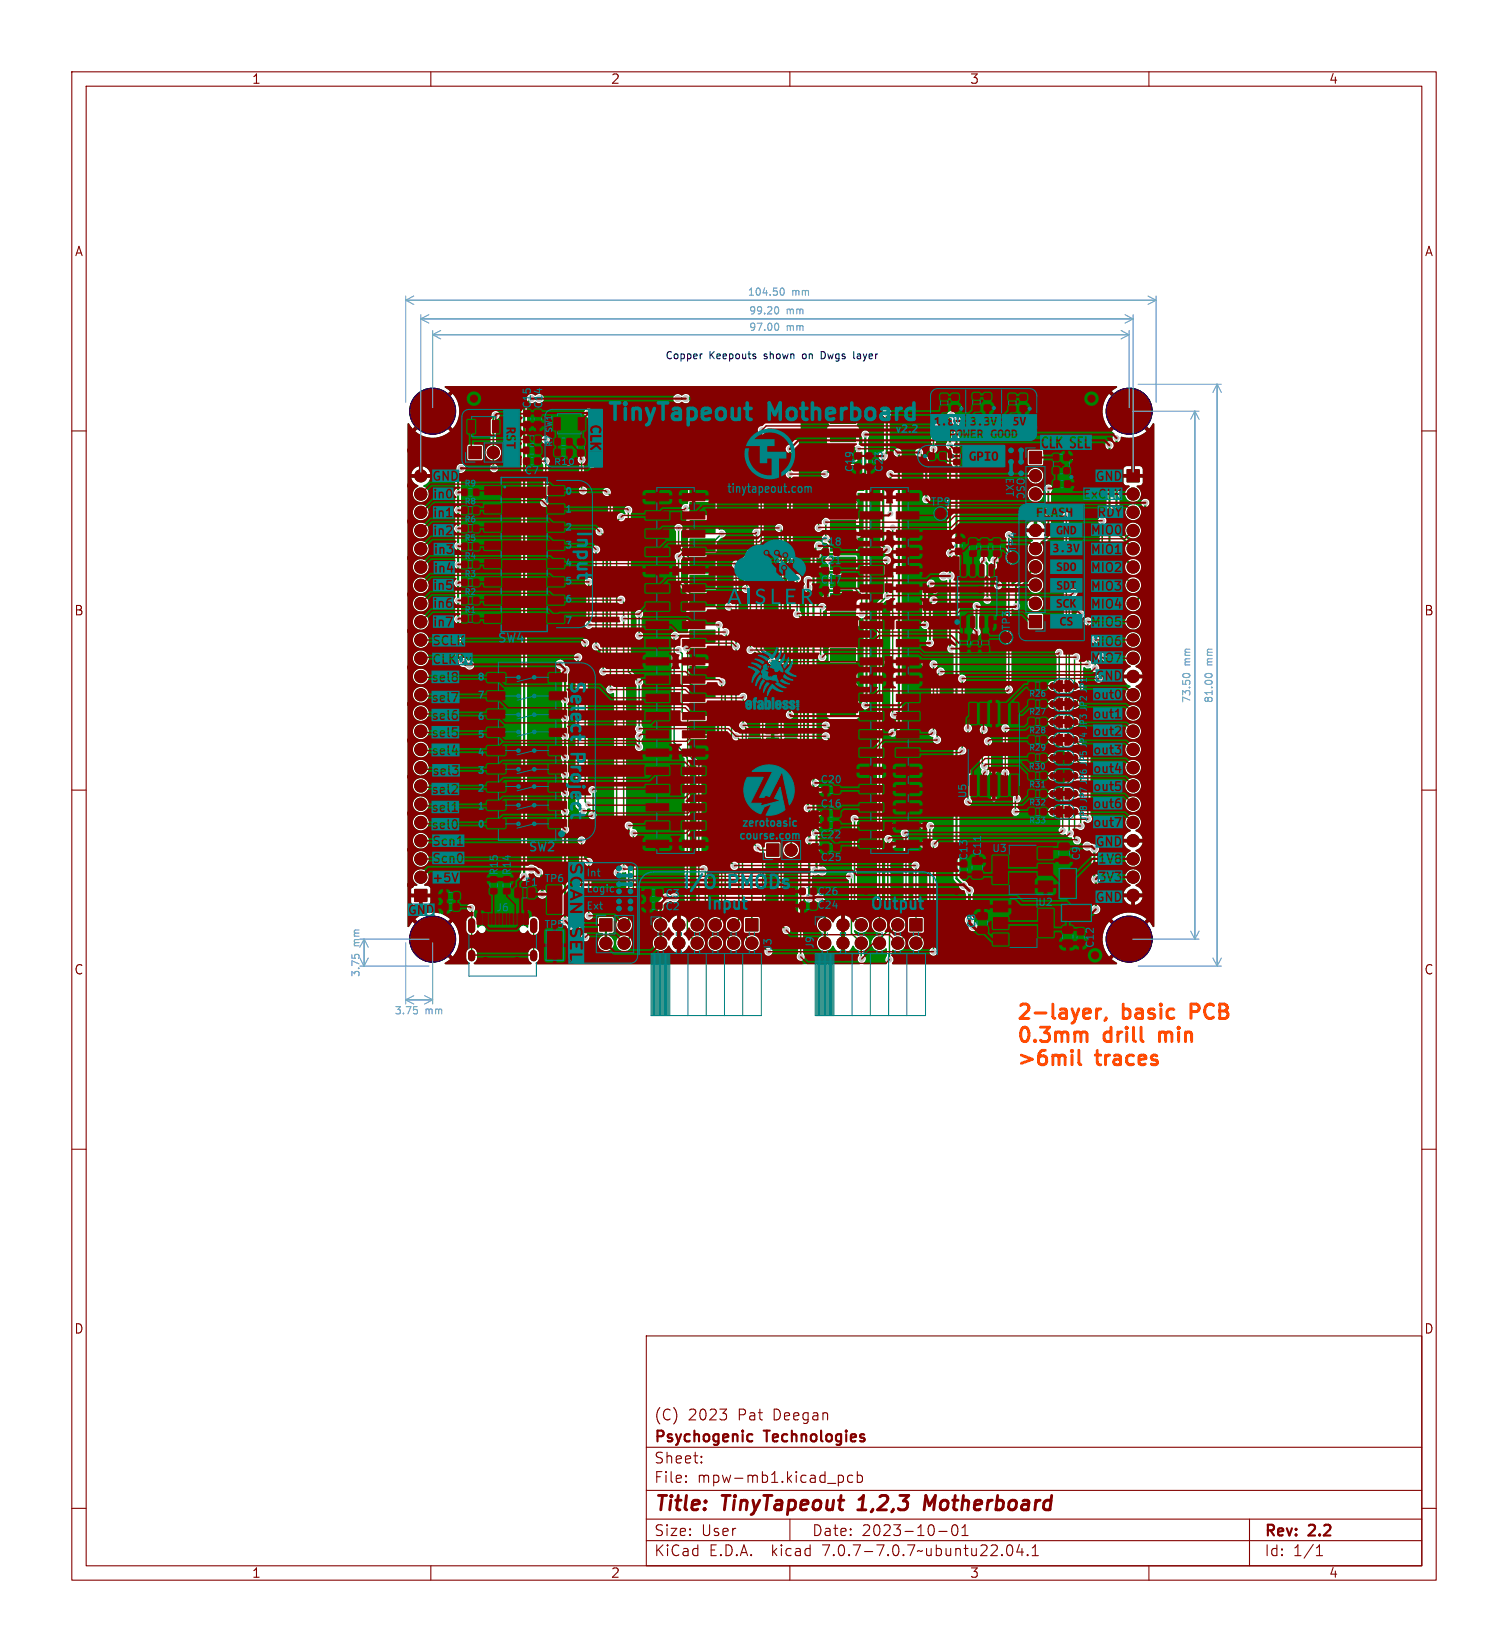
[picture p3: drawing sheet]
<svg xmlns="http://www.w3.org/2000/svg" width="210mm" height="230mm" viewBox="0 0 210 230" stroke-linecap="round" stroke-linejoin="round" font-family="sans-serif">
<defs><g id="words">
<g font-size="3.2" fill="#008484">
<text x="84.3" y="58.7">TinyTapeout</text>
<text x="107.1" y="58.7">Motherboard</text>
</g>
<g font-size="2.8" fill="#ff4900">
<text x="141.5" y="142.1">2-layer,</text>
<text x="156.5" y="142.1">basic</text>
<text x="166.7" y="142.1">PCB</text>
<text x="141.5" y="145.3">0.3mm</text>
<text x="141.5" y="148.5">&gt;6mil</text>
<text x="152.9" y="148.5">traces</text>
<text x="153.9" y="145.3">drill</text>
<text x="162.3" y="145.3">min</text>
</g>
<g font-size="2.8" fill="#840000">
<text x="91" y="210.9">Title:</text>
<text x="100.7" y="210.9">TinyTapeout</text>
<text x="120.4" y="210.9">1,2,3</text>
<text x="130.4" y="210.9">Motherboard</text>
</g>
<g font-size="2.5" fill="#008484">
<text x="79.9" y="73.6" transform="rotate(90 79.9 73.6)">Input</text>
<text x="79" y="94.5" transform="rotate(90 79 94.5)">Select</text>
<text x="79" y="104.9" transform="rotate(90 79 104.9)">Project</text>
<text x="94.8" y="124.2">I/O</text>
<text x="101.6" y="124.2">PMODs</text>
</g>
<g font-size="2.2" fill="#008484">
<text x="98.2" y="127.1">Input</text>
<text x="121" y="127.1">Output</text>
</g>
<g font-size="2.1" fill="#840000">
<text x="91" y="198">(C)</text>
<text x="95.8" y="198">2023</text>
<text x="102.8" y="198">Pat</text>
<text x="107.8" y="198">Deegan</text>
<text x="91" y="204">Sheet:</text>
<text x="91" y="201.2">Psychogenic</text>
<text x="106.6" y="201.2">Technologies</text>
<text x="91" y="206.7">File:</text>
<text x="97.1" y="206.7">mpw-mb1.kicad_pcb</text>
<text x="91" y="214.1">Size:</text>
<text x="97.7" y="214.1">User</text>
<text x="113" y="214.1">Date:</text>
<text x="120" y="214.1">2023-10-01</text>
<text x="176" y="214.3">Rev:</text>
<text x="182.4" y="214.3">2.2</text>
<text x="91" y="216.9">KiCad</text>
<text x="98.7" y="216.9">E.D.A.</text>
<text x="107.6" y="216.9">kicad</text>
<text x="114.8" y="216.9">7.0.7-7.0.7~ubuntu22.04.1</text>
<text x="176" y="216.9">Id:</text>
<text x="180.1" y="216.9">1/1</text>
</g>
<g font-size="1.8" fill="#840000">
<text x="35" y="11.9">1</text>
<text x="85" y="11.9">2</text>
<text x="135" y="11.9">3</text>
<text x="185" y="11.9">4</text>
<text x="10.3" y="35.9">A</text>
<text x="198.4" y="35.9">A</text>
<text x="10.3" y="85.9">B</text>
<text x="198.3" y="85.9">B</text>
<text x="10.3" y="135.9">C</text>
<text x="198.3" y="135.9">C</text>
<text x="10.3" y="185.9">D</text>
<text x="198.3" y="185.9">D</text>
<text x="35" y="219.9">1</text>
<text x="85" y="219.9">2</text>
<text x="135" y="219.9">3</text>
<text x="185" y="219.9">4</text>
</g>
<g font-size="1.7" fill="#008484">
<text x="101.1" y="68.9">tinytapeout.com</text>
<text x="69.2" y="89.7">SW4</text>
<text x="73.5" y="118.8">SW2</text>
</g>
<g font-size="1.5" fill="#008484">
<text x="102.8" y="117.1">course.com</text>
<text x="103.2" y="115.4">zerotoasic</text>
</g>
<g font-size="1.4" fill="#5994dc">
<text x="104" y="41.4">104.50</text>
<text x="110.3" y="41.4">mm</text>
<text x="104.2" y="44">99.20</text>
<text x="104.2" y="46.3">97.00</text>
<text x="109.5" y="44">mm</text>
<text x="109.5" y="46.3">mm</text>
<text x="166" y="92.7" transform="rotate(-90 166 92.7)">mm</text>
<text x="169.1" y="92.7" transform="rotate(-90 169.1 92.7)">mm</text>
<text x="166" y="98" transform="rotate(-90 166 98)">73.50</text>
<text x="169.1" y="98" transform="rotate(-90 169.1 98)">81.00</text>
<text x="50.3" y="131.8" transform="rotate(-90 50.3 131.8)">mm</text>
<text x="50.3" y="136.1" transform="rotate(-90 50.3 136.1)">3.75</text>
<text x="54.9" y="141.4">3.75</text>
<text x="59.2" y="141.4">mm</text>
</g>
<g font-size="1.4" fill="#000084">
<text x="92.6" y="50.2">Copper</text>
<text x="98.8" y="50.2">Keepouts</text>
<text x="106.6" y="50.2">shown</text>
<text x="112.2" y="50.2">on</text>
<text x="115" y="50.2">Dwgs</text>
<text x="119.8" y="50.2">layer</text>
</g>
<g font-size="1.4" fill="#008484">
<text x="74.1" y="57" transform="rotate(-90 74.1 57)">C15</text>
<text x="75.7" y="57" transform="rotate(-90 75.7 57)">C14</text>
<text x="119" y="65.8" transform="rotate(-90 119 65.8)">C19</text>
<text x="123.1" y="65.8" transform="rotate(-90 123.1 65.8)">C23</text>
<text x="124.6" y="60.3">v2.2</text>
<text x="73" y="66.2">C7</text>
<text x="129.5" y="70.6">TP9</text>
<text x="140" y="66.4" transform="rotate(90 140 66.4)">EXT</text>
<text x="141.5" y="66.4" transform="rotate(90 141.5 66.4)">OSC</text>
<text x="114.2" y="76.2">C18</text>
<text x="141.7" y="76.9" transform="rotate(-90 141.7 76.9)">TP4</text>
<text x="114.2" y="78.8">C21</text>
<text x="114.2" y="81.5">C17</text>
<text x="140.9" y="87.8" transform="rotate(-90 140.9 87.8)">TP3</text>
<text x="114.2" y="112.6">C16</text>
<text x="114.2" y="109.3">C20</text>
<text x="134.8" y="111.2" transform="rotate(-90 134.8 111.2)">U5</text>
<text x="114.1" y="116.9">C22</text>
<text x="134.9" y="119.9" transform="rotate(-90 134.9 119.9)">C13</text>
<text x="136.8" y="119.3" transform="rotate(-90 136.8 119.3)">C11</text>
<text x="138.1" y="118.8">U3</text>
<text x="150.6" y="119.9" transform="rotate(-90 150.6 119.9)">C9</text>
<text x="69.5" y="122" transform="rotate(-90 69.5 122)">R15</text>
<text x="71.3" y="122" transform="rotate(-90 71.3 122)">R14</text>
<text x="73" y="123.5">F1</text>
<text x="75.7" y="123">TP6</text>
<text x="81.6" y="124.3">Logic</text>
<text x="81.6" y="122.1">Int</text>
<text x="92.6" y="125.1">C3</text>
<text x="113.7" y="124.8">C26</text>
<text x="114.2" y="120.1">C25</text>
<text x="69" y="127.1">J6</text>
<text x="75.7" y="129.4">TP5</text>
<text x="81.6" y="126.7">Ext</text>
<text x="92.6" y="126.9">C2</text>
<text x="113.7" y="126.7">C24</text>
<text x="136" y="129.3" transform="rotate(-90 136 129.3)">C8</text>
<text x="144.5" y="126.3">U2</text>
<text x="107.7" y="132.5" transform="rotate(-90 107.7 132.5)">J3</text>
<text x="113.5" y="132.2" transform="rotate(-90 113.5 132.2)">J9</text>
<text x="152.5" y="132.1" transform="rotate(-90 152.5 132.1)">C12</text>
</g>
<g font-size="1.3" fill="#008484">
<text x="78.6" y="69.1">0</text>
<text x="78.6" y="71.6">1</text>
<text x="78.6" y="74.1">2</text>
<text x="78.6" y="76.6">3</text>
<text x="78.6" y="79.1">4</text>
<text x="78.6" y="81.6">5</text>
<text x="78.6" y="84.1">6</text>
<text x="78.6" y="87.1">7</text>
<text x="66.4" y="95">8</text>
<text x="66.4" y="97.5">7</text>
<text x="66.4" y="100.5">6</text>
<text x="151.6" y="101.7" transform="rotate(-90 151.6 101.7)">JP3</text>
<text x="151.6" y="99.2" transform="rotate(-90 151.6 99.2)">JP2 JP1</text>
<text x="66.4" y="108">3</text>
<text x="66.4" y="103">5</text>
<text x="66.4" y="105.5">4</text>
<text x="151.6" y="104.3" transform="rotate(-90 151.6 104.3)">JP4</text>
<text x="66.4" y="113">1</text>
<text x="66.4" y="110.5">2</text>
<text x="151.6" y="109.4" transform="rotate(-90 151.6 109.4)">JP6 JP5</text>
<text x="66.4" y="115.5">0</text>
<text x="151.6" y="114.5" transform="rotate(-90 151.6 114.5)">JP8 JP7</text>
</g>
<g font-size="1.1" fill="#008484">
<text x="77" y="64.9">R10</text>
<text x="77.1" y="62.3" transform="rotate(-90 77.1 62.3)">R7 SW1</text>
<text x="64.6" y="67.9">R9</text>
<text x="64.6" y="70.4">R8</text>
<text x="64.6" y="75.5">R5</text>
<text x="64.6" y="72.9">R6</text>
<text x="64.6" y="80.5">R3</text>
<text x="64.6" y="83">R2</text>
<text x="64.6" y="78">R4</text>
<text x="64.6" y="85.5">R1</text>
<text x="143.2" y="97.2">R26</text>
<text x="143.2" y="99.7">R27</text>
<text x="143.1" y="107.3">R30</text>
<text x="143.2" y="102.3">R28</text>
<text x="143.2" y="104.7">R29</text>
<text x="143.2" y="112.3">R32</text>
<text x="143.2" y="109.8">R31</text>
<text x="143.2" y="114.8">R33</text>
</g>
</g></defs>
<g fill="none" stroke="#840000" stroke-width=".15">
<path d="M10 10h190v210h-190zM12 12h186v206h-186zM60 10v2M110 10v2M160 10v2M10 60h2M198 60h2M10 110h2M198 110h2M10 160h2M198 160h2M90 186h108v32h-108z"/>
<path d="M100.2 196.2h1l-.5 .6M101.1 196.9l.1 .1-.1 .5M10 210h2M60 218v2M90 214.5h108M90 211.5h108M90 207.5h108M90 201.5h108M95.5 206.2l.1 .1-.1 .1M95.5 206.2v.1v.1M95.5 205.5v.1M95.5 206.2v.2"/>
<path d="M95.5 205.5h.1l-.1 .1M97.7 203.5v.1v.1M97.7 203.5l-.1 .1 .1 .1M97.7 202.8v.1M97.7 203.5v.2M97.7 202.8h-.1l.1 .1M110 218v2M110 211.5v3M116.7 205.5l.5-.1 .3 .3v.4l-.2 .2-.1 .1-.5-.1M118.7 205.5l-.4-.1-.3 .3v.4l.2 .2 .1 .1 .4-.1M119.4 205.5l.4-.1 .3 .3v.4l-.1 .2-.2 .1-.4-.1M119.4 204.9v1.5"/>
<path d="M130.7 213.2h1.2M132.7 212.4a.36 .36 0 0 1 .6 .2 .77 .77 0 0 1-.4 1.2 1 1 0 0 1-.2-1.4zM134 213.8h.8M134 212.7l.4-.4v1.5M140.4 215.2a.36 .36 0 0 1 .6 .2 .77 .77 0 0 1-.5 1.2 1 1 0 0 1-.1-1.4zM142 215l-.4 1.1h.9M142.3 215.6v1M143.1 216.4l.1 .1-.1 .1M143.1 216.4l-.1 .1 .1 .1M143.1 216.4v.2M143.7 216.6h.9M143.7 215.5l.5-.4v1.5"/>
<path d="M160 218v2M174 211.5v6.5M183.3 216.6h.9M183.3 215.5l.4-.4v1.5M198 210h2"/>
</g>
<path d="M119.4 210.2h1.2M120 208.5l-.4 .3M130.3 208.2l-.9 1.4-.5-1.4-.2 2" fill="none" stroke="#840000" stroke-width=".4"/>
<path d="M104.3 199.7h.5M104.8 200.6l-.5 .1" fill="none" stroke="#840000" stroke-width=".3"/>
<g fill="#008400" stroke="#008400" stroke-width=".14">
<path d="M65.3 62.2h1.7v1.7h-1.7z"/>
<path d="M103.8 127.9h1.7v1.7h-1.7z"/>
<path d="M106.8 117.5h1.7v1.7h-1.7z"/>
<path d="M143.3 62.8h1.8v1.7h-1.8z"/>
<path d="M143.3 85.7h1.8v1.7h-1.8z"/>
<path d="M126.7 127.9h1.7v1.7h-1.7z"/>
<path d="M83.5 127.9h1.7v1.7h-1.7z"/>
<path d="M57.7 123.8h1.7v1.7h-1.7z"/>
<path d="M156.9 65.4h1.7v1.7h-1.7z"/>
<path d="M115.7 54.7h3.4v1.7h-3.4z"/>
<path d="M115.7 59.8h3.4v1.7h-3.4z"/>
<path d="M115.7 62.3h3.4v1.7h-3.4z"/>
<path d="M115.7 64.9h3.4v1.7h-3.4z"/>
<path d="M115.7 67.4h3.4v1.7h-3.4z"/>
<path d="M115.7 70h3.4v1.7h-3.4z"/>
<path d="M115.7 72.5h3.4v1.7h-3.4z"/>
<path d="M115.7 75h3.4v1.7h-3.4z"/>
<path d="M115.7 77.6h3.4v1.7h-3.4z"/>
<path d="M115.7 80.1h3.4v1.7h-3.4z"/>
<path d="M115.7 82.7h3.4v1.7h-3.4z"/>
<path d="M115.7 85.2h3.4v1.7h-3.4z"/>
<path d="M115.7 87.7h3.4v1.7h-3.4z"/>
<path d="M115.7 90.3h3.4v1.7h-3.4z"/>
<path d="M115.7 92.8h3.4v1.7h-3.4z"/>
<path d="M115.7 95.4h3.4v1.7h-3.4z"/>
<path d="M115.7 97.9h3.4v1.7h-3.4z"/>
<path d="M115.7 100.4h3.4v1.7h-3.4z"/>
<path d="M115.7 103h3.4v1.7h-3.4z"/>
<path d="M96.1 103h3.5v1.7h-3.5z"/>
<path d="M96.1 100.4h3.5v1.7h-3.5z"/>
<path d="M96.1 97.9h3.5v1.7h-3.5z"/>
<path d="M96.1 95.4h3.5v1.7h-3.5z"/>
<path d="M96.1 92.8h3.5v1.7h-3.5z"/>
<path d="M96.1 90.3h3.5v1.7h-3.5z"/>
<path d="M96.1 87.7h3.5v1.7h-3.5z"/>
<path d="M96.1 85.2h3.5v1.7h-3.5z"/>
<path d="M96.1 82.7h3.5v1.7h-3.5z"/>
<path d="M96.1 80.1h3.5v1.7h-3.5z"/>
<path d="M96.1 77.6h3.5v1.7h-3.5z"/>
<path d="M96.1 75h3.5v1.7h-3.5z"/>
<path d="M96.1 72.5h3.5v1.7h-3.5z"/>
<path d="M96.1 70h3.5v1.7h-3.5z"/>
<path d="M96.1 67.4h3.5v1.7h-3.5z"/>
<path d="M96.1 64.9h3.5v1.7h-3.5z"/>
<path d="M96.1 62.3h3.5v1.7h-3.5z"/>
<path d="M96.1 59.8h3.5v1.7h-3.5z"/>
<path d="M96.1 54.7h3.5v1.7h-3.5z"/>
<path d="M109.3 102.7h1.7v3.5h-1.7z"/>
<path d="M106.8 102.7h1.7v3.5h-1.7z"/>
<path d="M104.2 102.7h1.7v3.5h-1.7z"/>
<circle cx="149.6" cy="110.5" r=".45"/>
<circle cx="146.6" cy="110.5" r=".45"/>
<circle cx="107.5" cy="93.5" r=".41"/>
<circle cx="131.8" cy="103.8" r=".41"/>
<circle cx="68.7" cy="63" r=".85"/>
<circle cx="136.6" cy="123.9" r=".41"/>
<circle cx="149.6" cy="95.5" r=".45"/>
<circle cx="146.6" cy="95.5" r=".45"/>
<circle cx="96.6" cy="118.9" r=".41"/>
<circle cx="150" cy="133.7" r=".41"/>
<circle cx="60.2" cy="57.2" r="3.2"/>
<circle cx="147.8" cy="62.3" r=".41"/>
<circle cx="57.2" cy="108.2" r=".41"/>
<circle cx="93.2" cy="54.3" r=".41"/>
<circle cx="134.4" cy="68.3" r=".41"/>
<circle cx="123.8" cy="107.3" r=".41"/>
<circle cx="130" cy="133.7" r=".41"/>
<circle cx="74.9" cy="87.2" r=".41"/>
<circle cx="153" cy="87.7" r=".41"/>
<circle cx="126.4" cy="67.5" r=".41"/>
<circle cx="138.8" cy="104.5" r=".41"/>
<circle cx="71.6" cy="87.2" r=".41"/>
<circle cx="160.2" cy="67.6" r=".41"/>
<circle cx="71.6" cy="76.2" r=".41"/>
<circle cx="89.2" cy="54.3" r=".41"/>
<circle cx="88.1" cy="107.5" r=".41"/>
<circle cx="160.2" cy="103.2" r=".41"/>
<circle cx="143.4" cy="123.4" r=".41"/>
<circle cx="57.2" cy="113.2" r=".41"/>
<circle cx="57.2" cy="103.1" r=".41"/>
<circle cx="131" cy="79.1" r=".41"/>
<circle cx="82.3" cy="97.3" r=".41"/>
<circle cx="101.2" cy="55.1" r=".41"/>
<circle cx="135.8" cy="104.5" r=".41"/>
<circle cx="74.9" cy="76.2" r=".41"/>
<circle cx="107.5" cy="115.8" r=".41"/>
<circle cx="150" cy="54.3" r=".41"/>
<circle cx="57.2" cy="72.6" r=".41"/>
<circle cx="69.2" cy="54.3" r=".41"/>
<circle cx="80" cy="133.7" r=".41"/>
<circle cx="85" cy="133.7" r=".41"/>
<circle cx="71.6" cy="112.4" r=".41"/>
<circle cx="81.2" cy="54.3" r=".41"/>
<circle cx="60.4" cy="70.7" r=".41"/>
<circle cx="149.6" cy="100.5" r=".45"/>
<circle cx="146.6" cy="100.5" r=".45"/>
<circle cx="160.2" cy="83.3" r=".41"/>
<circle cx="149.6" cy="113" r=".45"/>
<circle cx="146.6" cy="113" r=".45"/>
<circle cx="114.5" cy="104.2" r=".41"/>
<circle cx="57.2" cy="77.7" r=".41"/>
<circle cx="57.2" cy="123.2" r=".41"/>
<circle cx="77.2" cy="54.3" r=".41"/>
<circle cx="79.6" cy="69.6" r=".41"/>
<circle cx="88.8" cy="92.1" r=".41"/>
<circle cx="140" cy="133.7" r=".41"/>
<circle cx="88.7" cy="84" r=".41"/>
<circle cx="79.6" cy="66.3" r=".41"/>
<circle cx="123.8" cy="112.4" r=".41"/>
<circle cx="108.2" cy="131.5" r=".41"/>
<circle cx="126.7" cy="64.3" r=".41"/>
<circle cx="160.2" cy="87.9" r=".41"/>
<circle cx="83.9" cy="72.6" r=".41"/>
<circle cx="102.2" cy="128.8" r=".85"/>
<circle cx="99.6" cy="128.8" r=".85"/>
<circle cx="97.1" cy="128.8" r=".85"/>
<circle cx="94.5" cy="128.8" r=".85"/>
<circle cx="92" cy="128.8" r=".85"/>
<circle cx="104.7" cy="131.3" r=".85"/>
<circle cx="102.2" cy="131.3" r=".85"/>
<circle cx="99.6" cy="131.3" r=".85"/>
<circle cx="97.1" cy="131.3" r=".85"/>
<circle cx="94.5" cy="131.3" r=".85"/>
<circle cx="92" cy="131.3" r=".85"/>
<circle cx="110.2" cy="118.3" r=".85"/>
<circle cx="74.9" cy="90.4" r=".41"/>
<circle cx="89" cy="69.3" r=".41"/>
<circle cx="130" cy="54.3" r=".41"/>
<circle cx="157.2" cy="57.2" r="3.2"/>
<circle cx="76.4" cy="120.7" r=".41"/>
<circle cx="157.2" cy="130.7" r="3.2"/>
<circle cx="88.1" cy="99.5" r=".41"/>
<circle cx="88.1" cy="102" r=".41"/>
<circle cx="144.2" cy="66.2" r=".85"/>
<circle cx="144.2" cy="68.8" r=".85"/>
<circle cx="82.3" cy="102.1" r=".41"/>
<circle cx="137.4" cy="118.2" r=".41"/>
<circle cx="91.6" cy="67.9" r=".41"/>
<circle cx="90" cy="133.7" r=".41"/>
<circle cx="57.2" cy="82.8" r=".41"/>
<circle cx="74.9" cy="112.4" r=".41"/>
<circle cx="72" cy="133.7" r=".41"/>
<circle cx="149.6" cy="98" r=".45"/>
<circle cx="146.6" cy="98" r=".45"/>
<circle cx="112.1" cy="65.1" r=".41"/>
<circle cx="136.8" cy="126" r=".41"/>
<circle cx="107.3" cy="76.9" r=".41"/>
<circle cx="129.8" cy="109.9" r=".41"/>
<circle cx="81.6" cy="114.6" r=".41"/>
<circle cx="80.4" cy="87.9" r=".41"/>
<circle cx="88.1" cy="104.9" r=".41"/>
<circle cx="71.6" cy="104.9" r=".41"/>
<circle cx="82.3" cy="104.9" r=".41"/>
<circle cx="82.3" cy="99.5" r=".41"/>
<circle cx="128.6" cy="100.9" r=".41"/>
<circle cx="160.2" cy="98.1" r=".41"/>
<circle cx="71.6" cy="70.9" r=".41"/>
<circle cx="85.2" cy="54.3" r=".41"/>
<circle cx="67.2" cy="122.5" r=".41"/>
<circle cx="71.6" cy="118.5" r=".41"/>
<circle cx="117.4" cy="126.6" r=".41"/>
<circle cx="160.2" cy="113.3" r=".41"/>
<circle cx="111.8" cy="79.4" r=".41"/>
<circle cx="99.3" cy="121" r=".41"/>
<circle cx="160.2" cy="108.2" r=".41"/>
<circle cx="134.1" cy="73.8" r=".41"/>
<circle cx="130.9" cy="86.8" r=".41"/>
<circle cx="123.8" cy="109.8" r=".41"/>
<circle cx="110.2" cy="55.1" r=".41"/>
<circle cx="82.3" cy="107.5" r=".41"/>
<circle cx="133.2" cy="124.1" r=".41"/>
<circle cx="117.4" cy="133.3" r=".41"/>
<circle cx="107.2" cy="55.1" r=".41"/>
<circle cx="61.9" cy="123.3" r=".41"/>
<circle cx="104.8" cy="72.4" r=".41"/>
<circle cx="71.7" cy="94.3" r=".41"/>
<circle cx="121.5" cy="67.5" r=".41"/>
<circle cx="131.2" cy="58.7" r=".41"/>
<circle cx="149.6" cy="105.5" r=".45"/>
<circle cx="146.6" cy="105.5" r=".45"/>
<circle cx="136.5" cy="82.1" r=".41"/>
<circle cx="145" cy="54.3" r=".41"/>
<circle cx="71.6" cy="81.4" r=".41"/>
<circle cx="57.2" cy="67.6" r=".41"/>
<circle cx="114.5" cy="60.3" r=".41"/>
<circle cx="57.2" cy="92.9" r=".41"/>
<circle cx="107.6" cy="107.6" r=".41"/>
<circle cx="139.6" cy="113" r=".41"/>
<circle cx="57.2" cy="87.8" r=".41"/>
<circle cx="120.6" cy="124.1" r=".41"/>
<circle cx="113.2" cy="55.1" r=".41"/>
<circle cx="74.9" cy="70.9" r=".41"/>
<circle cx="94" cy="104.7" r=".41"/>
<circle cx="140" cy="54.3" r=".41"/>
<circle cx="104.2" cy="55.1" r=".41"/>
<circle cx="57.2" cy="62.7" r=".41"/>
<circle cx="160.2" cy="93" r=".41"/>
<circle cx="149.6" cy="108" r=".45"/>
<circle cx="146.6" cy="108" r=".45"/>
<circle cx="144.2" cy="84" r=".85"/>
<circle cx="144.2" cy="81.5" r=".85"/>
<circle cx="144.2" cy="78.9" r=".85"/>
<circle cx="144.2" cy="76.4" r=".85"/>
<circle cx="144.2" cy="73.8" r=".85"/>
<circle cx="147.3" cy="89.4" r=".41"/>
<circle cx="131.8" cy="95.2" r=".41"/>
<circle cx="135" cy="54.3" r=".41"/>
<circle cx="65.1" cy="90.4" r=".41"/>
<circle cx="99.3" cy="106" r=".41"/>
<circle cx="74.9" cy="104.9" r=".41"/>
<circle cx="141.7" cy="126.9" r=".41"/>
<circle cx="74.9" cy="81.4" r=".41"/>
<circle cx="130.9" cy="84.5" r=".41"/>
<circle cx="57.2" cy="118.3" r=".41"/>
<circle cx="71.6" cy="68.6" r=".41"/>
<circle cx="94.5" cy="133.7" r=".41"/>
<circle cx="132" cy="120.2" r=".41"/>
<circle cx="151.3" cy="116.2" r=".41"/>
<circle cx="82.7" cy="94.3" r=".41"/>
<circle cx="73.2" cy="54.3" r=".41"/>
<circle cx="125" cy="128.8" r=".85"/>
<circle cx="122.5" cy="128.8" r=".85"/>
<circle cx="119.9" cy="128.8" r=".85"/>
<circle cx="117.4" cy="128.8" r=".85"/>
<circle cx="114.9" cy="128.8" r=".85"/>
<circle cx="127.6" cy="131.3" r=".85"/>
<circle cx="125" cy="131.3" r=".85"/>
<circle cx="122.5" cy="131.3" r=".85"/>
<circle cx="119.9" cy="131.3" r=".85"/>
<circle cx="117.4" cy="131.3" r=".85"/>
<circle cx="114.9" cy="131.3" r=".85"/>
<circle cx="149.6" cy="103" r=".45"/>
<circle cx="146.6" cy="103" r=".45"/>
<circle cx="103.5" cy="88.7" r=".41"/>
<circle cx="91.6" cy="118.9" r=".41"/>
<circle cx="141.8" cy="95.3" r=".41"/>
<circle cx="94.5" cy="126.4" r=".41"/>
<circle cx="67.6" cy="133.7" r=".41"/>
<circle cx="139.2" cy="86.6" r=".41"/>
<circle cx="114.5" cy="98.7" r=".41"/>
<circle cx="145" cy="133.7" r=".41"/>
<circle cx="84.6" cy="120.7" r=".41"/>
<circle cx="57.2" cy="98" r=".41"/>
<circle cx="60.2" cy="130.7" r="3.2"/>
<circle cx="160.2" cy="118.4" r=".41"/>
<circle cx="135" cy="133.7" r=".41"/>
<circle cx="125" cy="54.3" r=".41"/>
<circle cx="112.1" cy="73.7" r=".41"/>
<circle cx="86.9" cy="128.8" r=".85"/>
<circle cx="84.4" cy="131.3" r=".85"/>
<circle cx="86.9" cy="131.3" r=".85"/>
<circle cx="130.9" cy="89.7" r=".41"/>
<circle cx="160.2" cy="123.5" r=".41"/>
<circle cx="58.6" cy="122.1" r=".85"/>
<circle cx="58.6" cy="119.6" r=".85"/>
<circle cx="58.6" cy="117" r=".85"/>
<circle cx="58.6" cy="114.5" r=".85"/>
<circle cx="58.6" cy="112" r=".85"/>
<circle cx="58.6" cy="109.4" r=".85"/>
<circle cx="58.6" cy="106.9" r=".85"/>
<circle cx="58.6" cy="104.3" r=".85"/>
<circle cx="58.6" cy="101.8" r=".85"/>
<circle cx="58.6" cy="99.3" r=".85"/>
<circle cx="58.6" cy="96.7" r=".85"/>
<circle cx="58.6" cy="94.2" r=".85"/>
<circle cx="58.6" cy="91.6" r=".85"/>
<circle cx="58.6" cy="89.1" r=".85"/>
<circle cx="58.6" cy="86.6" r=".85"/>
<circle cx="58.6" cy="84" r=".85"/>
<circle cx="58.6" cy="81.5" r=".85"/>
<circle cx="58.6" cy="78.9" r=".85"/>
<circle cx="58.6" cy="76.4" r=".85"/>
<circle cx="58.6" cy="73.9" r=".85"/>
<circle cx="58.6" cy="71.3" r=".85"/>
<circle cx="58.6" cy="68.8" r=".85"/>
<circle cx="58.6" cy="66.2" r=".85"/>
<circle cx="157.8" cy="68.8" r=".85"/>
<circle cx="157.8" cy="71.3" r=".85"/>
<circle cx="157.8" cy="73.9" r=".85"/>
<circle cx="157.8" cy="76.4" r=".85"/>
<circle cx="157.8" cy="78.9" r=".85"/>
<circle cx="157.8" cy="81.5" r=".85"/>
<circle cx="157.8" cy="84" r=".85"/>
<circle cx="157.8" cy="86.6" r=".85"/>
<circle cx="157.8" cy="89.1" r=".85"/>
<circle cx="157.8" cy="91.6" r=".85"/>
<circle cx="157.8" cy="94.2" r=".85"/>
<circle cx="157.8" cy="96.7" r=".85"/>
<circle cx="157.8" cy="99.3" r=".85"/>
<circle cx="157.8" cy="101.8" r=".85"/>
<circle cx="157.8" cy="104.3" r=".85"/>
<circle cx="157.8" cy="106.9" r=".85"/>
<circle cx="157.8" cy="109.4" r=".85"/>
<circle cx="157.8" cy="112" r=".85"/>
<circle cx="157.8" cy="114.5" r=".85"/>
<circle cx="157.8" cy="117" r=".85"/>
<circle cx="157.8" cy="119.6" r=".85"/>
<circle cx="157.8" cy="122.1" r=".85"/>
<circle cx="157.8" cy="124.7" r=".85"/>
</g>
<path d="M65.7 128.3v1.1M65.7 132.8v.6M74.3 128.3v1.1M74.3 132.8v.6" fill="none" stroke="#008400" stroke-width="1"/>
<g fill="#c2c2c2" stroke="#c2c2c2" stroke-width=".14">
<circle cx="114" cy="77.4" r=".33"/>
<circle cx="128.6" cy="115" r=".4"/>
<circle cx="99.6" cy="99.8" r=".4"/>
<circle cx="115" cy="86.4" r=".4"/>
<circle cx="110.4" cy="126.2" r=".33"/>
<circle cx="149.8" cy="63.8" r=".4"/>
<circle cx="150.2" cy="67.4" r=".4"/>
<circle cx="114.9" cy="83.2" r=".32"/>
<circle cx="138.4" cy="107.4" r=".33"/>
<circle cx="130.2" cy="82.2" r=".4"/>
<circle cx="89" cy="79.4" r=".4"/>
<circle cx="123.6" cy="92.2" r=".4"/>
<circle cx="72" cy="59.2" r=".4"/>
<circle cx="114.2" cy="110" r=".32"/>
<circle cx="114" cy="114.9" r=".33"/>
<circle cx="66.8" cy="126.4" r=".32"/>
<circle cx="100.6" cy="79.4" r=".4"/>
<circle cx="134.2" cy="56.8" r=".32"/>
<circle cx="73.4" cy="126.4" r=".32"/>
<circle cx="138.4" cy="101.8" r=".33"/>
<circle cx="119.5" cy="74.5" r=".32"/>
<circle cx="114" cy="113.3" r=".33"/>
<circle cx="128.6" cy="117.6" r=".4"/>
<circle cx="124.3" cy="117.6" r=".4"/>
<circle cx="71.8" cy="62.8" r=".4"/>
<circle cx="124" cy="115" r=".4"/>
<circle cx="138.4" cy="111.2" r=".33"/>
<circle cx="128.8" cy="92.4" r=".4"/>
<circle cx="114" cy="79.1" r=".33"/>
<circle cx="134.2" cy="123.3" r=".4"/>
<circle cx="75.5" cy="124.5" r=".4"/>
<circle cx="135" cy="124" r=".4"/>
<circle cx="133.2" cy="58.6" r=".4"/>
<circle cx="75" cy="121.5" r=".4"/>
<circle cx="74" cy="121" r=".4"/>
<circle cx="130.1" cy="59.4" r=".33"/>
<circle cx="107.5" cy="92" r=".32"/>
<circle cx="130" cy="62.5" r=".33"/>
<circle cx="106.1" cy="59.9" r=".33"/>
<circle cx="129.5" cy="89.5" r=".33"/>
<circle cx="130" cy="83.5" r=".33"/>
<circle cx="137" cy="78" r=".32"/>
<circle cx="137.5" cy="83.5" r=".33"/>
<circle cx="141.5" cy="84.4" r=".33"/>
<circle cx="136" cy="88" r=".32"/>
<circle cx="136" cy="84.4" r=".32"/>
<circle cx="129.6" cy="81.2" r=".33"/>
<circle cx="128.8" cy="87" r=".32"/>
<circle cx="138.5" cy="78" r=".33"/>
<circle cx="139" cy="81.5" r=".32"/>
<circle cx="124" cy="66" r=".33"/>
<circle cx="124" cy="71.5" r=".33"/>
<circle cx="112.5" cy="112.5" r=".32"/>
<circle cx="82.5" cy="64.5" r=".4"/>
<circle cx="63.8" cy="76" r=".32"/>
<circle cx="69" cy="57.8" r=".33"/>
<circle cx="146" cy="68" r=".32"/>
<circle cx="112.7" cy="117" r=".33"/>
<circle cx="63.8" cy="81.2" r=".32"/>
<circle cx="132.5" cy="90.3" r=".32"/>
<circle cx="78.7" cy="93.3" r=".4"/>
<circle cx="63.8" cy="71" r=".32"/>
<circle cx="78.7" cy="115.5" r=".33"/>
<circle cx="79.5" cy="128.8" r=".4"/>
<circle cx="78.7" cy="102.5" r=".33"/>
<circle cx="65.4" cy="92.6" r=".4"/>
<circle cx="114.1" cy="125" r=".4"/>
<circle cx="151.4" cy="117.8" r=".4"/>
<circle cx="63.8" cy="78.6" r=".32"/>
<circle cx="63.8" cy="68.6" r=".32"/>
<circle cx="152.6" cy="122.4" r=".4"/>
<circle cx="132.3" cy="62" r=".32"/>
<circle cx="152.4" cy="118.2" r=".4"/>
<circle cx="112.5" cy="81.8" r=".4"/>
<circle cx="63.8" cy="73.6" r=".32"/>
<circle cx="131.4" cy="80.2" r=".4"/>
<circle cx="112.5" cy="80.8" r=".4"/>
<circle cx="64.5" cy="92.2" r=".4"/>
<circle cx="63.8" cy="83.6" r=".32"/>
<circle cx="78.7" cy="128.2" r=".4"/>
<circle cx="64.2" cy="65.2" r=".4"/>
<circle cx="112.7" cy="125" r=".4"/>
<circle cx="132.3" cy="80.2" r=".4"/>
<circle cx="63.8" cy="86.2" r=".32"/>
<circle cx="132.5" cy="57.8" r=".33"/>
<circle cx="152.6" cy="126.6" r=".4"/>
<circle cx="68.8" cy="65.2" r=".32"/>
<circle cx="82" cy="57.5" r=".4"/>
<circle cx="132.3" cy="77" r=".32"/>
<circle cx="78" cy="92.5" r=".4"/>
<circle cx="113.5" cy="116" r=".32"/>
<circle cx="113.5" cy="121.2" r=".4"/>
<circle cx="113.5" cy="109" r=".32"/>
<circle cx="114" cy="76" r=".4"/>
<circle cx="123.5" cy="76.5" r=".4"/>
<circle cx="114.5" cy="121.3" r=".4"/>
<circle cx="73" cy="122" r=".4"/>
<circle cx="94.4" cy="55.5" r=".4"/>
<circle cx="95.5" cy="55.5" r=".4"/>
<circle cx="153" cy="94.5" r=".32"/>
<circle cx="134" cy="104.5" r=".32"/>
<circle cx="134" cy="94.5" r=".32"/>
<circle cx="153.5" cy="91.5" r=".33"/>
<circle cx="130.5" cy="103" r=".33"/>
<circle cx="152.5" cy="93" r=".33"/>
<circle cx="131" cy="93.5" r=".32"/>
<circle cx="152.5" cy="89" r=".33"/>
<circle cx="151.5" cy="92.5" r=".33"/>
<circle cx="129.9" cy="102" r=".33"/>
<circle cx="130" cy="92.5" r=".33"/>
<circle cx="151.5" cy="86.5" r=".33"/>
<circle cx="125" cy="63" r=".33"/>
<circle cx="124.3" cy="102" r=".32"/>
<circle cx="128" cy="63" r=".33"/>
<circle cx="119.5" cy="62.5" r=".32"/>
<circle cx="159.5" cy="70" r=".33"/>
<circle cx="129" cy="69.5" r=".33"/>
<circle cx="124.5" cy="99.5" r=".32"/>
<circle cx="124.3" cy="73.4" r=".33"/>
<circle cx="153.5" cy="72.5" r=".33"/>
<circle cx="114" cy="73.5" r=".33"/>
<circle cx="110" cy="66" r=".33"/>
<circle cx="114.9" cy="66" r=".32"/>
<circle cx="154.5" cy="62" r=".33"/>
<circle cx="110" cy="99.5" r=".33"/>
<circle cx="110" cy="62.5" r=".33"/>
<circle cx="155.5" cy="61" r=".33"/>
<circle cx="120.5" cy="98.2" r=".32"/>
<circle cx="120.5" cy="60.5" r=".33"/>
<circle cx="140.5" cy="96" r=".33"/>
<circle cx="140.5" cy="74.5" r=".33"/>
<circle cx="88.2" cy="116" r=".32"/>
<circle cx="81.5" cy="130.5" r=".32"/>
<circle cx="81" cy="117" r=".33"/>
<circle cx="87.6" cy="114.9" r=".32"/>
<circle cx="82" cy="127.5" r=".33"/>
<circle cx="82" cy="120" r=".33"/>
<circle cx="80.5" cy="91.5" r=".32"/>
<circle cx="81.9" cy="112" r=".33"/>
<circle cx="81.5" cy="89.5" r=".32"/>
<circle cx="82.5" cy="113.5" r=".32"/>
<circle cx="82.5" cy="110" r=".32"/>
<circle cx="89" cy="102.5" r=".33"/>
<circle cx="89" cy="104" r=".33"/>
<circle cx="84.5" cy="68.5" r=".32"/>
<circle cx="115" cy="101" r=".33"/>
<circle cx="103.5" cy="97" r=".32"/>
<circle cx="81" cy="64" r=".33"/>
<circle cx="85" cy="96" r=".33"/>
<circle cx="81.2" cy="68.3" r=".33"/>
<circle cx="103.5" cy="101" r=".32"/>
<circle cx="84" cy="93.5" r=".33"/>
<circle cx="100.5" cy="95" r=".32"/>
<circle cx="83.5" cy="74" r=".32"/>
<circle cx="115" cy="102.5" r=".33"/>
<circle cx="76" cy="61.2" r=".33"/>
<circle cx="87.5" cy="71" r=".32"/>
<circle cx="76" cy="64.2" r=".33"/>
<circle cx="89" cy="101.5" r=".33"/>
<circle cx="89" cy="95" r=".33"/>
<circle cx="75.8" cy="70" r=".32"/>
<circle cx="102.5" cy="102.5" r=".32"/>
<circle cx="102.5" cy="78.6" r=".32"/>
<circle cx="95.5" cy="90.3" r=".32"/>
<circle cx="102.5" cy="90" r=".32"/>
<circle cx="83" cy="90" r=".33"/>
<circle cx="94.5" cy="90.5" r=".32"/>
<circle cx="83" cy="76.5" r=".33"/>
<circle cx="86.5" cy="83.5" r=".32"/>
<circle cx="86.8" cy="120.9" r=".32"/>
<circle cx="100.1" cy="87" r=".33"/>
<circle cx="98" cy="121" r=".33"/>
<circle cx="86.8" cy="86.1" r=".33"/>
<circle cx="82" cy="87" r=".33"/>
<circle cx="101" cy="88" r=".33"/>
<circle cx="82" cy="81" r=".33"/>
<circle cx="149.9" cy="91.5" r=".32"/>
<circle cx="101.5" cy="84.5" r=".32"/>
<circle cx="127.5" cy="120.5" r=".33"/>
<circle cx="102.3" cy="120.5" r=".32"/>
<circle cx="114.5" cy="91.5" r=".32"/>
<circle cx="114.5" cy="84.5" r=".32"/>
<circle cx="89" cy="85.5" r=".33"/>
<circle cx="89" cy="88.5" r=".33"/>
<circle cx="94" cy="88.5" r=".33"/>
<circle cx="149.5" cy="82.5" r=".33"/>
<circle cx="103.9" cy="82" r=".33"/>
<circle cx="123.5" cy="78" r=".32"/>
<circle cx="123.5" cy="83" r=".32"/>
<circle cx="103.9" cy="78" r=".33"/>
<circle cx="111" cy="85.5" r=".33"/>
<circle cx="111" cy="80.5" r=".33"/>
<circle cx="150.5" cy="85.5" r=".33"/>
<circle cx="111.5" cy="133.2" r=".32"/>
<circle cx="120" cy="85.5" r=".33"/>
<circle cx="123.9" cy="133.6" r=".32"/>
<circle cx="147.5" cy="90.9" r=".33"/>
<circle cx="150.5" cy="115" r=".33"/>
<circle cx="129.5" cy="115" r=".33"/>
<circle cx="104.5" cy="90.5" r=".32"/>
<circle cx="94.5" cy="77.5" r=".32"/>
<circle cx="104.5" cy="77" r=".32"/>
<circle cx="148.5" cy="71.9" r=".33"/>
<circle cx="119" cy="114" r=".33"/>
<circle cx="115" cy="72.7" r=".33"/>
<circle cx="105.3" cy="74.1" r=".33"/>
<circle cx="100.5" cy="74.3" r=".32"/>
<circle cx="149" cy="116" r=".32"/>
<circle cx="123.7" cy="116.8" r=".33"/>
<circle cx="108.5" cy="73.5" r=".32"/>
<circle cx="94.5" cy="73.5" r=".32"/>
<circle cx="126" cy="116" r=".33"/>
<circle cx="109.5" cy="129.5" r=".32"/>
<circle cx="148" cy="115.6" r=".32"/>
<circle cx="130" cy="132.5" r=".33"/>
<circle cx="86.5" cy="72" r=".32"/>
<circle cx="120" cy="133.5" r=".33"/>
<circle cx="118.4" cy="122" r=".32"/>
<circle cx="150" cy="117" r=".32"/>
<circle cx="130.1" cy="117.5" r=".32"/>
<circle cx="95.5" cy="70.7" r=".32"/>
<circle cx="86" cy="121.5" r=".33"/>
<circle cx="65.6" cy="126.4" r=".33"/>
<circle cx="105.5" cy="118" r=".32"/>
<circle cx="140" cy="101.4" r=".32"/>
<circle cx="140" cy="107.6" r=".32"/>
<circle cx="137.2" cy="107.5" r=".32"/>
<circle cx="137.6" cy="103.2" r=".32"/>
<circle cx="137" cy="101.6" r=".33"/>
<circle cx="137" cy="106.6" r=".32"/>
<circle cx="134.8" cy="101.4" r=".33"/>
<circle cx="134.8" cy="111.6" r=".33"/>
<circle cx="141.4" cy="113" r=".33"/>
<circle cx="141.6" cy="111.2" r=".32"/>
</g>
<path d="M69 57.8l-.3 .3v7l.1 .1M116.5 73.3h1.8l1.2 1.2M146 68v6.6l-1.8 1.8M98.7 98.7v.2l.9 .9M116.5 86h-1.1l-.4 .4M131.4 80.2h.9v9.9l.2 .2M112.7 125h1.4M117.4 131.3v2" fill="none" stroke="#008400" stroke-width=".25"/>
<path d="M74 121h.5l1 1v2.5M134.2 123.3l.8 .7v4.5" fill="none" stroke="#008400" stroke-width=".4"/>
<g fill="none" stroke="#008400" stroke-width=".3">
<path d="M73 56.5v65.5M74 55.5h1.1M82 57.5l.5 .5v6.5M123.5 57.5v5.5M132.5 57.8l-.2 .2v22.2M133.2 58.6v63.7l1 1M64.2 65.2l-.4 .4v25.9l1.1 1.1h.5M110 62.5v37M114 76l-.7 .7v32.1l.2 .2-.2 .2v6.6l.4 .4v4.8l-.2 .2 1 .1M120.5 60.5h.1M120.5 60.5v7.5l.2 .2v29.8l-.2 .2M123 63.5v12.5l.5 .5"/>
<path d="M124 66v5.5M125 63l.2 .2v37.9l-.9 .9M128 63l1 1v5.5M137 78l.5 .5v5M138.5 78l.5 .5v3M144.2 78.9l-2.7 2.7v2.8M154.5 62v13.6l3.3 3.3M155.5 61v13.1l2.3 2.3M159.5 70v12.3l-1.7 1.7M78 92.5l.7 .7v4.3M112.5 80.8v31.7l.2 .2v12.3M129.6 81.3l-.8 .8v4.9"/>
<path d="M130 83.5l-.5 .5v5.5M136 84.4v3.6M78.7 113v15.2l.6 .6h.2M78.7 102.5v3M151.4 117.8h.6l.4 .4v4l.2 .2v4.2M84.4 128.8v2.5M92.8 125l-.8 .8v5.5M114.1 125l.8 .8v5.5"/>
</g>
<g fill="none" stroke="#008400" stroke-width=".2">
<path d="M106.1 59.9l-.1 .1v30.5l1.5 1.5M130.1 59.4l-.1 .1v3M76 61.2v8.6l-.2 .2M81 64v4.1l.2 .2M83 76.5v13.5M83.5 74l.5 .5v19M84.5 68.5l.5 .5v27M86.5 72l-.6 .6v48.8l.1 .1M87.5 71v22.5l1.5 1.5v6.5M94.5 73.5v2.7l2.3 2.3 .1-.1h1.8M94.5 77.5v3.5l2.5 2.5h1.7M95.5 70.7l3.2 .1"/>
<path d="M100.5 74.3l-1.6 1.6h-.2M102.5 78.6v22.3l.9 .9v28.2l1.3 1.3M103.9 78l.1 .1v3.8l-.1 .1M104.5 77v13.5M105.3 74.1v16.3l.9 .9v40.4M108.5 73.5l.3 .3v55l.7 .7M115 72.7v2.3M116.5 70.8h-.5l-2 2v.7M116.5 65.7h-1.3l-.3 .3M119.5 62.5h-2.3l-.7 .7M120.5 68l-.3 .3h-3.7M123.5 78v5l-1 1v44.8"/>
<path d="M124.3 73.4v25.9l.2 .2M140.5 74.5v21.5M148.5 71.9v30l3 3v9.1M153.5 72.5v4.7l4.3 4.3M80.5 91.5v20.7M81.5 89.5v22.1l.4 .4M82 81v6M86.5 83.5l.3 .3v37.1M89 85.5v3M94.5 90.5l.5 .5v8.1l.8 .8v5.1l1.5 1.5v22l-.2 .3M95.5 90.3h.3v4.5l1.4 1.4h1.5M98.7 88.6l-.1-.1h-4.6l-.1 .1v14.8l1.5 1.5v.2l.3 .4v24.4l1.4 1.4"/>
<path d="M100.1 87v2.9l-1.2 1.2h-.2M100.5 95v32.9l-.9 .9M101 88l.1 .1v7.2l-.1 .1v34.7l1.2 1.2M101.1 93.5h-2.2l-.2 .2M101.5 84.5l.4 .3v35.3l.4 .4M103.5 97v4l.4 .4v16.8l.8 .8v9.8M111 80.5v5l.5 .5v47.2M116.5 83.5l-1 1h-1l-.2 .2v6.6l.2 .2M116.5 81h1.6l1.9 1.9v2.6M130 92.5v9.4l-.1 .1M131 93.5l-.5 .5v9M134 94.5v10"/>
<path d="M147.5 90.9v12.5l3 3v8.6M149.5 82.5l-.6 .6v16.7l.7 .7M149.9 91.5l-.3 .2v3.8M150.5 85.5v11.7l-.9 .8M151.5 86.5v6M152.5 89v4M153.5 91.5v2.5l-.5 .5M81 117v13l.5 .5M82.5 110l.1 .1v3.3l-.1 .1M87.6 114.9v13.2l-.7 .7M88.2 116v14l-1.3 1.3M89 102.5v1.5"/>
<path d="M95.8 101l.3 .3h2.6M100.5 103.5l-.3 .3h-1.5M102.5 102.5l.4 .4v25.1l-.7 .8M105.1 103.6v14l.4 .4M110.1 103.6l.1 14.8M115 101l.3 .3h1.2M115 102.5l1.3 1.3h.2M119 114v13.8l.9 1M123.7 116.8l-.1 .1v12.7l-1.1 1.1v.6M126 116l.2 .2v14l-1.2 1.1M129.5 115v14.4l-1.9 1.9M130.1 117.5l-.1 .1v14.9"/>
<path d="M134.8 101.4v10.2M137 101.6l-.2 .2v4.6l.2 .2M137.6 103.2l.1 3.8-.5 .5M140 101.4v6.2M141.6 111.2l-.2 .2v1.6M149.6 113v3.6l.4 .4M149.6 110.5h-.6l-.1 .1v5.3l.1 .1M149.6 108l-1.6 1.7v5.9M65.6 126.4l.1 .1v6.6M74.3 128.9v4.2M82 120v7.5M98 121l.2 .2v8.7l1.4 1.4"/>
<path d="M118.4 122l.2 .2v7.7l1.3 1.4 .1 2.2M125 128.8l-1.1 1.1v3.7M127.5 120.5l.1 8.3"/>
</g>
<g fill="#008400">
<path d="M61.9 53.8h93.6h.1l-.1 .2-.7 .5 1.4 1.4a.33 .33 0 0 1-.3 .3l-1.4-1.4-.2 .3a3.7 3.7 0 0 0 .2 4.6l1.4-1.4h.1l.2 .2v.1l-1.4 1.4 .4 .4v.1a.65 .65 0 0 0-.1 1l-.1 .1a.67 .67 0 0 0-1.1 .2v.4l.2 .3v9.5l-.1 .1a.61 .61 0 0 0-.9 0 .61 .61 0 0 0 0 .9l.1 4.3 3.6 3.7a1.12 1.12 0 0 0 .6 1.5 1.12 1.12 0 0 0 1.5-.8l.2 .1v.4l-.9 .8a1.12 1.12 0 0 0-1.5 .9 1.12 1.12 0 0 0 1.3 1.2 1.12 1.12 0 0 0 .8-1.5l1.1-1.2v-11.9a.6 .6 0 0 0 0-.9 .6 .6 0 0 0-.8 0 .6 .6 0 0 0 0 .9v.5l-.1 .1a1.16 1.16 0 0 0-1.2-.8 1.16 1.16 0 0 0-1.1 .8 1.11 1.11 0 0 0 .9 1.3 1.11 1.11 0 0 0 1.3-.8l.1-.1 .1 .2v1.8a.14 .14 0 0 1-.2 .1 .14 .14 0 0 1-.1-.2 1.11 1.11 0 0 0-1.7-.3 1.11 1.11 0 0 0 .2 1.8 1.11 1.11 0 0 0 1.6-.8h.1l.1 .1v1.9l-.1 .1h-.1a1.23 1.23 0 0 0-1.6-.9l-1.4-1.4v-6.8h.6a.62 .62 0 0 0 .8 .5v.1a1.12 1.12 0 0 0-.5 1.7 1.12 1.12 0 0 0 1.7 .2 1.12 1.12 0 0 0 0-1.7l-.2-.1v-.2a.76 .76 0 0 0 .8-.4l.1-.7-.9-.1v-.4h.9l-.1-.9-.4-.2h-.7v.7l-.1 .2-.3-.1v-.8h-.8l-.2 .1-.1 .3v.7h.8v.4l-.1 .1h-.7v.6h-.6v-5.6l.2-.7a3.9 3.9 0 0 0 3.6-.8l-1.4-1.4v-.1l.2-.2h.1l1.4 1.4 .6-.8 .1 .1v70v.1l-.2-.1-.5-.7-1.4 1.4a.3 .3 0 0 1-.3-.3l1.4-1.4-.3-.2a3.7 3.7 0 0 0-4.6 .2l1.4 1.4v.1l-.2 .2h-.1l-1.4-1.4a3.7 3.7 0 0 0 0 4.9l1.4-1.4h.1l.2 .2v.1l-1.4 1.4 .8 .6-.1 .1h-31.2h-.1v-.2a.64 .64 0 0 0 0-.9v-.8l.2-.1a1.16 1.16 0 0 0 1.4-.1 1.16 1.16 0 0 0 .3-1.3l.4-.5 .1-.4h1.7v.2l-.3 .2a1.11 1.11 0 0 0-1.5 .8 1.11 1.11 0 0 0 1.2 1.3 1.11 1.11 0 0 0 .9-1.6l.8-.9h.2v2.1a.6 .6 0 0 0 0 .9 .6 .6 0 0 0 .9-.1 .6 .6 0 0 0-.1-.8v-14a.6 .6 0 0 0 .3-.8 .6 .6 0 0 0-.8-.3v-1.3a.61 .61 0 0 0 .2-.9 .61 .61 0 0 0-.9-.1 .61 .61 0 0 0-.1 .9v13.7l-.3 .3-.1-.1-.1-1.6-.1-.1h-.5l-.1-.2v-6.5a.6 .6 0 0 0 0-.9 .6 .6 0 0 0-.9 .1 .6 .6 0 0 0 .2 .9v6.4l-.1 .2h-.4l-.2-.2v-11.3a.58 .58 0 0 0-.3-.7 .58 .58 0 0 0-.8 .3 .58 .58 0 0 0 .4 .8v11.1l-.1 .2a1.27 1.27 0 0 0-1.6 .2l-.1-.2v-10.6a.59 .59 0 0 0 .2-.9 .59 .59 0 0 0-.9 0 .59 .59 0 0 0 0 .8v10.5l-.2 .2-.3-.3v-43.4l.6-.6 .5-.1 .1 .1v15.7a.6 .6 0 0 0 .1 .6 .6 .6 0 0 0 .6 .2l.1 .8-.5 .5a.59 .59 0 0 0-.6 .5 .59 .59 0 0 0 .6 .7 .59 .59 0 0 0 .6-.6h4.4v.2a.85 .85 0 0 0 .7 .5 .6 .6 0 0 0 .2 .8 .6 .6 0 0 0 .8-.2 .6 .6 0 0 0-.1-.8v-8.4a.62 .62 0 0 0 .6-.8 .62 .62 0 0 0-1.1-.1v-.1a.63 .63 0 0 0 .1-.9 .63 .63 0 0 0-.8-.2 .63 .63 0 0 0-.1 1v8.5l-.2 .2-.1 .3h-4.4l.7-.8v-14.2h2.6l.1 .2a.79 .79 0 0 0 .8 .4v1.4a.6 .6 0 0 0 0 .9 .6 .6 0 0 0 .8 0 .6 .6 0 0 0 0-.9v-4.8a.6 .6 0 0 0 .7-.5 .6 .6 0 0 0-.5-.7 .6 .6 0 0 0-.7 .4l-.2-.1v-1l.4-.5a.59 .59 0 0 0 .6-.6 .59 .59 0 0 0-.6-.5 .59 .59 0 0 0-.6 .6l-.6 .7v4.5l-.2 .5h-2.6v-6.8h5.1l.1 .2a.68 .68 0 0 0 1 .3l.1 .2v9.2a.6 .6 0 0 0 .7 .8l.2 .1v31.4l.7 .9a.76 .76 0 0 0 .8 .7l.2 .5v3.2a.85 .85 0 0 0 .1 1l.2 .3a.66 .66 0 0 0 1.1 .5 .66 .66 0 0 0-.2-1.1l-.2-.8v-3.1a.71 .71 0 0 0 .1-.7 .71 .71 0 0 0-.6-.5l-.2-.1a.71 .71 0 0 0-.7-.6l-.5-.5v-4.3h17.1a.76 .76 0 0 0 1.1 .6l.2 .4v3.4a.8 .8 0 0 0 .2 .8v3.1a.67 .67 0 0 0 0 1 .67 .67 0 0 0 1-.1 .67 .67 0 0 0-.2-1v-1.1h3.5l.1 .4 .3 .4 .7 .3v-.8h.4v.8l.5-.2 .3-.3 .3-.6h-.8v-.5h.8a1.66 1.66 0 0 0-1-1.1l.1-.1a1.11 1.11 0 0 0 .4-1.8 1.11 1.11 0 0 0-1.7 .1 1.11 1.11 0 0 0 .5 1.7l.1 .1a1.59 1.59 0 0 0-1 1.1h.8v.4l-.1 .1h-4.2v-2a.73 .73 0 0 0-.2-1.2v-3a.7 .7 0 0 0 .2-.8 .7 .7 0 0 0-.7-.4l-.5-.2h4.7a1.66 1.66 0 0 0 1 1.1l-.1 .1a1.11 1.11 0 0 0-.4 1.8 1.11 1.11 0 0 0 1.7-.1 1.11 1.11 0 0 0-.5-1.7l-.1-.1a1.59 1.59 0 0 0 1-1.1h-.7l-.1-.2v-.3h.8v-.2a2.06 2.06 0 0 0-1-.9l.1-.2a1.11 1.11 0 0 0 .4-1.7 1.11 1.11 0 0 0-1.7 .1 1.11 1.11 0 0 0 .5 1.7l.1 .1a1.59 1.59 0 0 0-1 1.1h.8v.4l-.1 .1h-5.4a.65 .65 0 0 0-.7-.1 .65 .65 0 0 0-.4 .6h-17.1v-4.8h7.2v.2a.58 .58 0 0 0 .7 .4 .58 .58 0 0 0 .5-.6h3.9l.1 .2a.71 .71 0 0 0 1.1 .4 .71 .71 0 0 0-.2-1.2 .71 .71 0 0 0-1 .6h-3.9l-.2-.5v-.7a.59 .59 0 0 0 .4-.7 .59 .59 0 0 0-.7-.5 .59 .59 0 0 0-.5 .8v1.1l-.2 .5h-7.2v-7.9l.1-.1h.6l.1 .1v6a.6 .6 0 0 0 0 .9 .6 .6 0 0 0 .8 0 .6 .6 0 0 0 0-.9v-.6h10.7a.71 .71 0 0 0 1 .6 .71 .71 0 0 0 .2-1.1 .71 .71 0 0 0-1.1 .3l-.1 .2h-10.7v-8.6l.1-.3h1.1v4.8l.1 .5a.36 .36 0 0 1 .1 .6 .58 .58 0 0 0 .6 .5 .58 .58 0 0 0 .6-.4h1.6v.2a.58 .58 0 0 0 1 .2h5.5l.1 .2a.71 .71 0 0 0 1.1 .4 .71 .71 0 0 0-.2-1.2 .71 .71 0 0 0-1 .6h-5.5a.66 .66 0 0 0 0-.9v-1.6h5.5a.71 .71 0 0 0 1 .6 .71 .71 0 0 0 .2-1.1 .71 .71 0 0 0-1.1 .3l-.1 .2h-5.5v-2.5h5.5a.77 .77 0 0 0 .5 .7 .77 .77 0 0 0 .8-.1l1.7 1.7a.83 .83 0 0 0 1 .9l.2 .3v.8l-.1 .1a.75 .75 0 0 0-.8 .1 .75 .75 0 0 0-.3 .7l-1.3 1.4v5.5a.62 .62 0 0 0-.1 .9 .62 .62 0 0 0 .9 .1 .91 .91 0 0 0 .9 .5l.1 .3a.59 .59 0 0 0 .7 .6 .59 .59 0 0 0 .3-.9l-.4-.3v-.7l.1-.1a.62 .62 0 0 0 .9-.2 .62 .62 0 0 0-.1-.8v-.1h.2a.6 .6 0 0 0 .9 0 .6 .6 0 0 0-.1-.9v-1.5h4.8a1.11 1.11 0 0 0 1.6 .9 1.11 1.11 0 0 0 .2-1.8 1.11 1.11 0 0 0-1.8 .7v.2h-4.8v-2.6h4.8a1.11 1.11 0 0 0 1.6 1 1.11 1.11 0 0 0 .2-1.9 1.11 1.11 0 0 0-1.8 .7v.2h-4.8v-2.5h4.8a1.11 1.11 0 0 0 1.6 1 1.11 1.11 0 0 0 .2-1.9 1.11 1.11 0 0 0-1.8 .7v.2h-4.8l-.1-2.1-.3-.5h5.2a1.11 1.11 0 0 0 1.6 1 1.11 1.11 0 0 0 .2-1.8 1.11 1.11 0 0 0-1.8 .6v.2h-5.2l-1.2-1.1a.77 .77 0 0 0-.9-.9l-.5-.5h7.8v.2a1.11 1.11 0 0 0 1.8 .7 1.11 1.11 0 0 0-.2-1.9 1.11 1.11 0 0 0-1.6 1h-7.8l-.1-.8 .2-.1a.74 .74 0 0 0 .9 .3 .74 .74 0 0 0 .4-1 .74 .74 0 0 0-.9-.4l-.2-.2v-.3h7.5v.2a1.11 1.11 0 0 0 1.8 .6 1.11 1.11 0 0 0-.2-1.8 1.11 1.11 0 0 0-1.6 1h-7.5l.1-.6a.79 .79 0 0 0 1.1-.9l.5-.6v-4.2v-.1h.2a.83 .83 0 0 0 .8 .1 .66 .66 0 0 0 .5 .6 .66 .66 0 0 0 .7-.3v.2v.4a.59 .59 0 0 0-.7 .6 .59 .59 0 0 0 .6 .6 .59 .59 0 0 0 .6-.7h2.9v.2a2.06 2.06 0 0 0 1 1l-.1 .1a1.11 1.11 0 0 0-.4 1.7 1.11 1.11 0 0 0 1.7-.1 1.11 1.11 0 0 0-.5-1.6l-.1-.2a1.59 1.59 0 0 0 1-1.1h-.7l-.1-.1v-.3l.8-.1v-.2a2.06 2.06 0 0 0-1-.9l.1-.1a1.11 1.11 0 0 0 .4-1.8 1.11 1.11 0 0 0-1.7 .1 1.11 1.11 0 0 0 .5 1.7l.1 .1a1.59 1.59 0 0 0-1 1.1h.8v.4l-.1 .1h-3.6l.3-.4v-2a.63 .63 0 0 0 0-.9 .63 .63 0 0 0-1 .1v-.2v-1.5l.2-.4h3.6v.2a1.1 1.1 0 0 0 1.8 .7 1.1 1.1 0 0 0-.2-1.9 1.1 1.1 0 0 0-1.6 1h-3.6v-.1a.64 .64 0 0 0-.5-.6 .64 .64 0 0 0-.7 .3v-.2v-1.5l.2-.4h4.6v.2a1.11 1.11 0 0 0 1.8 .6 1.11 1.11 0 0 0-.2-1.8 1.11 1.11 0 0 0-1.6 1l-4.6-.1a.64 .64 0 0 0-.5-.6 .64 .64 0 0 0-.7 .3v-.1a.62 .62 0 0 0 .1-.9 .62 .62 0 0 0-.9-.1 .65 .65 0 0 0 0 .9v4.8v.1h-.4l-.4 .2-.1-.1v-7.7l.2-.2a.6 .6 0 0 0 .6-.8 .6 .6 0 0 0-1-.1l-.2-.2 .1-9.7a.59 .59 0 0 0 0-.8 .59 .59 0 0 0-.9 0 .59 .59 0 0 0 .1 .9v18l-.1 .1a.61 .61 0 0 0-.9 0 .61 .61 0 0 0 0 .9v3.4l-.1 .1a.71 .71 0 0 0-1.1 .6 .71 .71 0 0 0 1.1 .6l.1 .1v1.2a.73 .73 0 0 0-1.2 .6 .73 .73 0 0 0 1.1 .6l.1 .1v1.2a.73 .73 0 0 0-1.2 .6 .73 .73 0 0 0 1.1 .6l.1 .1v1.2a.77 .77 0 0 0-1.2 .6h-5.5v-1.1a.6 .6 0 0 0 .1-.9 .6 .6 0 0 0-1 0 .6 .6 0 0 0 .1 .9v5.2l-.2 .5h-1.6l.2-.5v-3.5a.61 .61 0 0 0 0-.8 .61 .61 0 0 0-.7-.1l-.1-.1v-.5a.58 .58 0 0 0 .1-1 .58 .58 0 0 0-.9 .5h-1a.6 .6 0 0 0-.3-.7 .6 .6 0 0 0-.6 0l-.1-.1v-4.8h5.5v.2a.6 .6 0 0 0 1 .3 .6 .6 0 0 0 0-1v-8.1h2.2l.2 .2h1.8l.2-.2v-1.7l-.2-.3-1.9 .1-.1 1.9h-2.2v-2.6l.1-.1a.59 .59 0 0 0 .8 .1 .59 .59 0 0 0 .1-.8h1.2v.2a1.11 1.11 0 0 0 1.8 .7 1.11 1.11 0 0 0-.2-1.9 1.11 1.11 0 0 0-1.6 1h-1.2v-2.2l.3-.3h.9v.2a1.1 1.1 0 0 0 1.8 .6 1.1 1.1 0 0 0-.2-1.8 1.1 1.1 0 0 0-1.6 1h-.9l1.6-1.5a1.12 1.12 0 0 0 1.5-.9 1.12 1.12 0 0 0-1.3-1.3 1.12 1.12 0 0 0-.8 1.6l-2 2-.1 .2h-.2v-6.6a.7 .7 0 0 0 0-.9h2v.2a2.06 2.06 0 0 0 1 .9l-.1 .1a1.11 1.11 0 0 0-.6 1.5 1.11 1.11 0 0 0 1.4 .6 1.11 1.11 0 0 0 .6-1.4l1.2-1.4v-6.1a.59 .59 0 0 0 .1-.8 .59 .59 0 0 0-.9-.1 .59 .59 0 0 0 0 .8v4.8h-.2l-.3-.4-.6-.3-.1 .8h-.4l-.1-.8-.4 .2-.3 .3-.3 .6h.8v.5h-2.8a.6 .6 0 0 0-.9 .1 .6 .6 0 0 0 .1 .8v20.5l-.2 .5h-5.5v-1a.62 .62 0 0 0 .1-.8 .62 .62 0 0 0-.8-.2l-.1-.1v-5.9h1.8v.2a.59 .59 0 0 0 .9 .3 .59 .59 0 0 0 .1-1v-2.7a.59 .59 0 0 0 0-.9 .59 .59 0 0 0-.9 .1 .59 .59 0 0 0 .1 .8v2.7l-.2 .5h-1.8v-10h2.8a1.16 1.16 0 0 0 .7 .7v4.3a.6 .6 0 0 0 0 .9 .6 .6 0 0 0 .8 0 .6 .6 0 0 0 0-.9v-4.5l.1-.1 .6 .3v2.3a.6 .6 0 0 0 0 .9 .6 .6 0 0 0 .8 0 .6 .6 0 0 0 0-.9v-2.6l-.3-.4a.63 .63 0 0 0-.7-.6 .63 .63 0 0 0-.5 .8h-.2l-.1-.2a.58 .58 0 0 0-.6-.6 .58 .58 0 0 0-.6 .6h-2.8v-9.2h9.5v.2a1.11 1.11 0 0 0 1.8 .7 1.11 1.11 0 0 0-.2-1.9 1.11 1.11 0 0 0-1.6 1h-9.5v-2.6h9.5v.2a1.11 1.11 0 0 0 1.8 .7 1.11 1.11 0 0 0-.2-1.9 1.11 1.11 0 0 0-1.6 1h-9.5v-1.6h9.5l.2 .2h1.8l.2-.2v-1.8l-.2-.2-1.9 .1-.1 1.9h-9.5v-5.4a.7 .7 0 0 0 .2-.8 .7 .7 0 0 0-.7-.5 .61 .61 0 0 0-.7-.7 .61 .61 0 0 0-.5 .8v3.6a.63 .63 0 0 0 0 .9v14.1a.63 .63 0 0 0 0 .9v2l-.1 .1a.66 .66 0 0 0-1.1 .6h-5.1v-17.1l1.8-.1a.63 .63 0 0 0 .6 .6l.6 .6v4.8a.6 .6 0 0 0 0 .9 .6 .6 0 0 0 .8 0 .6 .6 0 0 0 0-.9v-5.1l-.8-.9-.1-.3-.2-.2h1.1a.6 .6 0 0 0 .9 .5 .6 .6 0 0 0 .1-1v-2a.6 .6 0 0 0 .3-.8 .6 .6 0 0 0-.8-.3 .6 .6 0 0 0-.3 .8v2.3l-.2 .5h-1.1a.58 .58 0 0 0-.9 .5h-1.8a.58 .58 0 0 0-.9-.5 .58 .58 0 0 0 0 1l.1 2.2-.1 .2-.1-.1a.62 .62 0 0 0-1.1-.2l-.1-.1v-1.4l.5-1v-5.1a.67 .67 0 0 0 0-1 .67 .67 0 0 0-1 .1 .67 .67 0 0 0 .2 1v4.7a.72 .72 0 0 0-.7 .5 .72 .72 0 0 0 .2 .8v12l.2 .4a.72 .72 0 0 0 1.1 .6l.1 .4h-.2a.6 .6 0 0 0-.8 .2 .6 .6 0 0 0 .1 .8v4l-.2 .6-.8 .9v43.7a1.13 1.13 0 0 0-.7 1.3 1.13 1.13 0 0 0 1.2 .9l.1 .1-.2 .2a1.1 1.1 0 0 0-1 1.5 1.1 1.1 0 0 0 1.8 .3h.1l.1 .1v1a.67 .67 0 0 0 0 1.1h-.1h-3.1h-.1v-.2a.64 .64 0 0 0 .1-1.1v-.5a1.12 1.12 0 0 0 .7-1.5 1.12 1.12 0 0 0-1.5-.6l-.5-.5v-.3a1.29 1.29 0 0 0 2-.3 1.12 1.12 0 0 0-.3-1.3 1.12 1.12 0 0 0-1.2-.1l-.1-.2v-13.1a.6 .6 0 0 0 .1-.9 .6 .6 0 0 0-1 0 .6 .6 0 0 0 .1 .9v6.8l-.1 .1a.59 .59 0 0 0-.7 .5 .59 .59 0 0 0 .4 .7v4.9l-.1 .1-.4-.2v.8l-.2 .1-.3-.1-.1-.8-.2 .1a2.08 2.08 0 0 0-.9 .9l-.7-.7v-2l-.5-.6a.72 .72 0 0 0-.5-.7 .72 .72 0 0 0-.8 .2h-.3l-.1-.1v-2.5l.1-.2h.5a.32 .32 0 0 1 .6 .1 .66 .66 0 0 0 .8-.6 .66 .66 0 0 0-.8-.6l-.2-.2v-4.4a.63 .63 0 0 0-.4-.6v-5.9a.65 .65 0 0 0 .4-.6 .65 .65 0 0 0-.4-.6v-5.9h.7a.66 .66 0 0 0 .7 .6l.3 .3v1.3l.2 .2h3.6l.2-.1v-1.9l-.2-.2h-3.4l-.2-.2 .1-.1 3.6-.1 .1-1.9-.1-.3 .3-.4 .1-.7h-4.6l.1 .7 .3 .4v.1a.27 .27 0 0 1-.2 .3 .27 .27 0 0 1-.3-.1 .6 .6 0 0 0-.5 .7 .6 .6 0 0 0 .7 .5l.2 .1-.1 .3a.63 .63 0 0 0-.9 .5h-.7v-4h6v-.7l-.4-.5 .1-.2-.1-1.9-3.7-.1-.2 .2v1.8l.1 .3-.3 .4-.1 .7h-1.4v-4h1.7l.2 .3h3.6l.2-.3v-1.7l-.2-.2h-3.6l-.2 .2v1.7h-1.7v-2.8l.1-.1h.1a.6 .6 0 0 0 .9 .4h.6l.2 .2h3.6l.2-.2v-1.8l-.2-.2h-3.6l-.2 .2v1.8h-.6l.1-.1a.68 .68 0 0 0-.3-1.1v-5.6l.3-.3a.17 .17 0 0 1 .3 0 .17 .17 0 0 1-.1 .2v.7h2.4l.2 .1-.1 .3-.1 .1h-2.4l.1 .7 .3 .4-.1 .3v1.8l.2 .2 3.7-.1 .1-1.9-.1-.3 .3-.4 .1-.9h.6v11.5a.59 .59 0 0 0-.2 1 .59 .59 0 0 0 1-.4v-30.1l-.2-.3v-6.9a.58 .58 0 0 0 0-.8 .58 .58 0 0 0-.9 0 .58 .58 0 0 0 .1 .9v1l-.1 .1-.4-.3 .1-.9h-4.6v.6l.4 .5-.1 .3v1.8l.2 .2h3.6l.2-.2v-1l.6-.2 .1 .1v4.9h-.6l-.1-.6-.2-.1h-3.6l-.2 .2v1.7l.2 .3h3.6l.2-.2 .1-.6 .8 .1v13.7l-.1 .1h-.1l-.7-.7v-1.7l-.2-.2h-3.6l-.2 .2 .1 1.9 3.1 .1 .2 .2-.1 .1h-3.1l-.2 .2v1.5h-.5a.61 .61 0 0 0-1 .3l-.2-.1v-6.3h1.2l.2 .4 .3 .2v.7l.2 .2h3.6l.2-.2v-1.8l-.2-.2h-3.6l-.5 .3-.2 .4h-1.2v-1.1l.2-.2a.76 .76 0 0 0 .7-1.1h.5l.3 .3v.9l.2 .2 3.7-.1 .1-1.9-.1-.3 .3-.4 .1-.7h-2.4l-.1-.1-.1-.3 .2-.1h2.4l-.1-.7-.3-.5 .1-.2v-1.8l-.2-.2h-3.6l-.2 .2v1l-1.6 1.6-.2 .5a.63 .63 0 0 0 0 .9 .63 .63 0 0 0 1-.1v.2v.6a.75 .75 0 0 0-.1 .8h-.2a.69 .69 0 0 0-1 .7l-.4 .5v3.5l-.1 .1a.67 .67 0 0 0-.8 .3 .67 .67 0 0 0 .1 .8 .78 .78 0 0 0 0 1v29.7l-.2 .2v-.2v-26l-.5-1v-4a.61 .61 0 0 0 0-.9 .61 .61 0 0 0-.9 0l-.1-.1v-11.6l.1-.1h.7v-2.3h3.1a.66 .66 0 0 0 1 .5l.2 .3h.1h3.6l.2-.2v-1.8l-.2-.2h-3.6l-.2 .2v.5l-.5 .1a.57 .57 0 0 0-.6 .6h-3.1v-4.7h-2.2v7h.5l.1 .1v30.6a.6 .6 0 0 0 0 .9 .6 .6 0 0 0 .8 0 .6 .6 0 0 0 0-.9v-13l.1-.1 .6 .3v16.2l-.1 .1h-1.8l-.1-.1v-28.7a.61 .61 0 0 0-.4-.8 .61 .61 0 0 0-.8 .5 .61 .61 0 0 0 .5 .7v28v.1h-.5v4.5h.4l.1 .2v10.2l-.1 .1-1.6 .1-.1-.2v-10.2l.1-.2h.7v-4.5h-.7l-.1-.1v-10.3l.1-.1 .2 .2a.6 .6 0 0 0 .6 .7 .6 .6 0 0 0 .6-.7 .6 .6 0 0 0-.7-.5l-1-1.1v-29.8v-.1h13.3l-.1-.7-.3-.5 .1-.2v-1.8l-.2-.2h-3.6l-.2 .2v1.8a.25 .25 0 0 1 .1 .2 .25 .25 0 0 1-.2 .2l-.1 .3-.1 .7h-8.7l.4-.7h4.7v-3.3h3.9l.2 .3 3.6-.1 .2-.2-.1-1.9h-3.7l-.2 .2v1.7h-3.9v-1.7h-7.7v5h1.6l.1 .1 .1 .5v13.1l-.1 .2a.61 .61 0 0 0-.7 .3 .61 .61 0 0 0 .2 .7v1.8l-.1 .1a.6 .6 0 0 0-.8 .1 .6 .6 0 0 0-.1 .7l-.1 .1a.63 .63 0 0 0-.6 .5 .63 .63 0 0 0 .3 .7v2.9a.6 .6 0 0 0-.3 .7 .6 .6 0 0 0 .8 .4v.1v7.3a.58 .58 0 0 0 0 .9 .58 .58 0 0 0 .9-.1h.2l.7 .7v10.9l-.1 .1-1.5-.1-.1-1.1-.3-.8v-3a.63 .63 0 0 0 0-.9 .63 .63 0 0 0-1 .1v-.2v-6.1a.64 .64 0 0 0 0-.9v-10.4a.59 .59 0 0 0 0-.9 .59 .59 0 0 0-.9 .1 .59 .59 0 0 0 .1 .8v4.9l-.1 .1a.6 .6 0 0 0-1 .1 .6 .6 0 0 0 .5 .9v2.4h-.8l-.1-.2a.66 .66 0 0 0-.5-.9v-.1h-4.5v.7l.3 .4-.1 .7h-1.3a.58 .58 0 0 0-.8-.1 .58 .58 0 0 0-.2 .8v14.6l.1 .2 1.4 1.4 .1 .3 .3 .4v21.8l-.2 .1-.4-.2v.8l-.2 .1-.3-.1v-.8l-.2 .1a2.08 2.08 0 0 0-.9 .9l-.8-.7v-1.7l.3-.3 .4-.1a.37 .37 0 0 1 .6 0 .66 .66 0 0 0 .8-.8 .66 .66 0 0 0-1.1-.3 .75 .75 0 0 0-.8-.1 .75 .75 0 0 0-.5 .7l-.5 .6v2a1.19 1.19 0 0 0-.7 1.1 1.19 1.19 0 0 0 .7 1.1v.4a1.12 1.12 0 0 0-.4 1.8 1.12 1.12 0 0 0 1.9-.4h.1a1.53 1.53 0 0 0 1.1 .9v-.7l.1-.1 .4 .1v.7h.2a2.08 2.08 0 0 0 .9-1l.1 .1a1.11 1.11 0 0 0 1.5 .6 1.11 1.11 0 0 0 .6-1.5 1.11 1.11 0 0 0-1.5-.5l-.5-.5v-.3a1.55 1.55 0 0 0 1.7 .2l.1 .4 .7 .8a1.11 1.11 0 0 0 .9 1.5 1.11 1.11 0 0 0 1.2-1.3 1.11 1.11 0 0 0-1.6-.8l-.5-.6v-.2h.2a1.11 1.11 0 0 0 1.6 0h.2l.1 .8 .4 .6a1.11 1.11 0 0 0 1 1.5 1.11 1.11 0 0 0 1.2-1.3 1.11 1.11 0 0 0-1.6-.8l-.3-.3v-.3a1.43 1.43 0 0 0 1.6-.1l.1 .6 .6 .6a1.15 1.15 0 0 0 .6 1.5 1.15 1.15 0 0 0 1.5-.5l.6 .6a.6 .6 0 0 0 .5 .7 .6 .6 0 0 0 .7-.7 .6 .6 0 0 0-.7-.5l-.3-.4v-11.9v-.1h1.8v9.3l.1 .2 .4 .4a.6 .6 0 0 0 .5 .7 .6 .6 0 0 0 .7-.7 .6 .6 0 0 0-.7-.5l-.3-.3v-9.4l.1-.1h.1a1.13 1.13 0 0 0 1.7 0l.1 .1v13.5a.6 .6 0 0 0 0 .9 .6 .6 0 0 0 .9-.1 .6 .6 0 0 0-.1-.8v-7.4l.1-.2a.76 .76 0 0 0 1.3 .3l.9 .3 .3 .3-.1 1.7a1.19 1.19 0 0 0-.6 1.1 1.19 1.19 0 0 0 .7 1.1l-.1 .4a1.12 1.12 0 0 0-.3 1.8 1.12 1.12 0 0 0 1.8-.4h.2a1.53 1.53 0 0 0 1 .9v-.7l.2-.1 .3 .1 .1 .7a1.66 1.66 0 0 0 1.1-1l.8 .8v.6a.7 .7 0 0 0 .2 1.1l-.1 .1h-45l-.1-.2 .4-.2a1.67 1.67 0 0 0 .1-1.2l-.4-.5v-.8h8.6v.2a1.12 1.12 0 0 0 1.8 .6 1.12 1.12 0 0 0-.3-1.9v-.3h.5l.2-.2v-1.9l-.3-.1h-1.7l-.2 .2v1.7l.1 .3h.5l.1 .4a1.24 1.24 0 0 0-.7 1h-8.6v-1.1l.3-.4 .1-.3v-1.4a.76 .76 0 0 0-.8-.5 .76 .76 0 0 0-.7 .6v.9l-.2 .1a.55 .55 0 0 0-.7-.3 .55 .55 0 0 0-.2 .8 .55 .55 0 0 0 .8 .1l.1-.2h.1l.5 .6v1.8l-.4 .5v.9a.83 .83 0 0 0 .4 .7l-.1 .1h-7.9v-.2l.3-.2 .1-.4v-.8l-.4-.6v-1.8l.4-.6a.23 .23 0 0 1 .2 0 .23 .23 0 0 1 .2 .2 .54 .54 0 0 0 .8-.1 .54 .54 0 0 0-.3-.8 .54 .54 0 0 0-.7 .3l-.2-.1v-1l-.4-.5v-.8a.6 .6 0 0 0-.1-.9 .6 .6 0 0 0-.8 .2 .6 .6 0 0 0 .2 .9v.6l-.3 .3-.1 .3v1.4l.4 .6v1.8l-.3 .5-.1 .9 .1 .3 .4 .4v.1h-3.4v-.2l.7-.5-1.4-1.5 .2-.2h.1l1.4 1.4a3.7 3.7 0 0 0 0-4.9l-1.4 1.4h-.1l-.2-.2v-.1l1.4-1.4-.3-.2a3.7 3.7 0 0 0-4.6 .2l1.4 1.4v.1l-.2 .2h-.1l-1.4-1.4-.6 .8-.1-.1v-3.4h.5l.1 .3 .2 .1h.7l.1-.8h.3l.2 .1v.7h.8l.2-.4 .1-.7h-.9v-.4l.1-.1h.8v-.6a.62 .62 0 0 0-.9-.5v-.1a1.32 1.32 0 0 0 .6-1.2h12.6l.1 .2a.66 .66 0 0 0 .8 .4 .66 .66 0 0 0 .4-.9l.1-.1 .7 .1a.85 .85 0 0 0 .6 .5v1.8a.68 .68 0 0 0 0 .9 .68 .68 0 0 0 1 0 .68 .68 0 0 0 0-.9v-2l-.2-.4a1.58 1.58 0 0 0-1-.9l-.3-.2a.84 .84 0 0 0-1 0l-.1-.1v-27.9h3.9l.1 .2a.73 .73 0 0 0 .6 .5l.3 .7v3.2a.63 .63 0 0 0 0 .9v1.6a.63 .63 0 0 0 0 .9v1.6a.65 .65 0 0 0 0 .8v2.2a.65 .65 0 0 0 0 .8v1.6a.62 .62 0 0 0 0 .8v1.8a.65 .65 0 0 0 0 .8v1.7a.63 .63 0 0 0 0 .9v1.6a.63 .63 0 0 0 0 .9v11.7a.69 .69 0 0 0-.2 .8 .69 .69 0 0 0 .7 .4h.1a.66 .66 0 0 0 .8 .5 .66 .66 0 0 0 .5-.7 .66 .66 0 0 0-.8-.6l-.3-.5v-10.6h1.3l.2 .5v12.5l.3 .4a.59 .59 0 0 0 .6 .7 .59 .59 0 0 0 .6-.6 .59 .59 0 0 0-.7-.6v-1.9l.1-.2a.61 .61 0 0 0 .9 .1 .61 .61 0 0 0 0-.9v-6.5a.61 .61 0 0 0 0-1 .61 .61 0 0 0-1 .2v-.2v-2a.59 .59 0 0 0-.1-1 .59 .59 0 0 0-.9 .5h-1.3v-1.1a.63 .63 0 0 0 0-.9v-1.6a.63 .63 0 0 0 0-.9v-1.7a.66 .66 0 0 0 0-.8v-1.7a.63 .63 0 0 0 0-.9v-1.6a.66 .66 0 0 0 0-.8v-2.1a.63 .63 0 0 0 0-.9v-1.6a.63 .63 0 0 0 0-.9v-1.5l.2-.5-.2-.5v-3.1a.69 .69 0 0 0 .2-.7 .69 .69 0 0 0-.5-.6h-.1a.69 .69 0 0 0-.6-.7 .69 .69 0 0 0-.8 .6h-3.9v-1h6.5l.2 .5v20.2l.1 .2 .4 .4a.6 .6 0 0 0 .6 .6 .6 .6 0 0 0 .6-.7l.1-.1 .2-.1 .1 .1a.78 .78 0 0 1-.3 .7 .59 .59 0 0 0 .8 .8 .59 .59 0 0 0 .3-1v-2.8a.61 .61 0 0 0-.2-.8 .61 .61 0 0 0-.9 .2v-.2v-19.5a.6 .6 0 0 0 .1-.9 .6 .6 0 0 0-1 0 .6 .6 0 0 0 .1 .9v1v.1h-.2a.58 .58 0 0 0-.6-.1 .58 .58 0 0 0-.4 .5h-6.5v-4.5h8v.2a.65 .65 0 0 0 1.2 .1v.2v2a.63 .63 0 0 0 0 .9 .63 .63 0 0 0 1-.1v.2v2.5a.63 .63 0 0 0 0 .9 .63 .63 0 0 0 1-.1v.2v1.5a.64 .64 0 0 0 0 .9 .64 .64 0 0 0 .9 .1v24.7a.59 .59 0 0 0 .4 .9 .59 .59 0 0 0 .7-.6l.5-.1 .1 .1v6.1a1.17 1.17 0 0 0-1.2 .6 1.17 1.17 0 0 0 .1 1.3 1.24 1.24 0 0 0 1.7 .1v.3l-.4 .4a1.11 1.11 0 0 0-1.6 .8 1.11 1.11 0 0 0 1.3 1.3 1.11 1.11 0 0 0 .8-1.6l.7-.7v-13.6a.66 .66 0 0 0 .1-.7 .66 .66 0 0 0-.6-.4 .68 .68 0 0 0-.1-.8 .68 .68 0 0 0-.8-.2v-20.4l.1-.1h.1l1 1 .2 .6v5.5a.79 .79 0 0 0 0 1v.1a.64 .64 0 0 0 0 .9v.5a.59 .59 0 0 0 0 .9 .59 .59 0 0 0 .9-.1 .59 .59 0 0 0-.1-.8v-.5a.59 .59 0 0 0 0-.9v-.2a.64 .64 0 0 0 0-.9v-5.5a.61 .61 0 0 0 .1-.8 .61 .61 0 0 0-.6-.3l-1-1.1v-4.8h.5v.2a.6 .6 0 0 0 1 .3 .6 .6 0 0 0 0-1v-2a.59 .59 0 0 0 0-.9 .59 .59 0 0 0-.9 .1 .59 .59 0 0 0 .1 .8v2l-.2 .5h-.5v-11h6l.2 .5 .1 3.1 1.6 1.7v1.6a.25 .25 0 0 1 .1 .2 .25 .25 0 0 1-.2 .2l-.1 .3v.7h4.5v-.7l-.4-.5 .1-.2v-1.9l-3.4-.1-.2-.2 .1-.1 3.4-.1 .1-.2v-1.9h-3.8l-.2 .2v1.4l-.1 .1-.8-.8v-2.8l.3-.6 .6 .5v1.4l.2 .2h3.7l.1-.2v-1.8l-.1-.2h-3.5l-.2-.2 .1-.1h3.6l.1-.2v-1.3l.6-.6a.61 .61 0 0 0 .7-.7 .61 .61 0 0 0-.9-.4l-.1-.2h-4.5v.7l.3 .4-.1 .3v1.7l-.1 .1-.8-.8v-2a.59 .59 0 0 0 0-.9 .59 .59 0 0 0-.9 .1 .59 .59 0 0 0 .1 .8v2.2l.5 .6-.1 .1a.58 .58 0 0 0-.6 .6h-6v-6a.74 .74 0 0 0 .1-.8h6.9v.2a.76 .76 0 0 0 .9 .4l.1 .7-.3 .4v.7h4.5v-.7l-.4-.5 .1-.2v-1.8l-.1-.2h-3.7l-.2 .2v.2l-.1 .1a.58 .58 0 0 0-.8 .5h-6.9a.6 .6 0 0 0-.9-.1 .6 .6 0 0 0 0 .9v.1h-.2a.61 .61 0 0 0-.7-.1 .61 .61 0 0 0-.3 .6l-.4 .4h-.1v-3.4h10.4l.2 .3h3.6l.2-.3v-1.8l-.2-.1h-3.6l-.2 .2v1.7h-10.4l-.1-.2-.2-.3a.58 .58 0 0 0-.6-.7 .58 .58 0 0 0-.6 .7 .58 .58 0 0 0 .7 .5v.1v23.8l-.1 .2-.1-.2v-18.5l-.3-.4a.58 .58 0 0 0-.6-.7 .58 .58 0 0 0-.6 .7 .58 .58 0 0 0 .7 .5v1.4l-.1 .2a.61 .61 0 0 0-.9-.1 .61 .61 0 0 0 0 .9v3.5l-.1 .2a.61 .61 0 0 0-.9-.1 .61 .61 0 0 0 0 .9v5l-.2 .5h-8v-17h1.8v.2a.58 .58 0 0 0 .8 .4 .58 .58 0 0 0 .4-.8v-5.1l.2-.3-.1-.4h3.9l.2 .5v3.6a.59 .59 0 0 0 .4 .8 .59 .59 0 0 0 .8-.4 .59 .59 0 0 0-.4-.8v-1.1h14.4l.2 .2h3.6l.2-.2v-1.8l-.2-.2h-3.6l-.2 .2v1.8h-14.4v-2.1a.58 .58 0 0 0-.2-1 .58 .58 0 0 0-.8 .5h-3.9l-.1-.3v-2a.59 .59 0 0 0 0-.9 .59 .59 0 0 0-.9 .1 .59 .59 0 0 0 .1 .8v2a.64 .64 0 0 0 0 1v4.7l-.3 .3-.1 .3h-1.8v-12.5h7.9a.8 .8 0 0 0 .8 .7v5.7a.68 .68 0 0 0-.1 1 .68 .68 0 0 0 1 0 .68 .68 0 0 0-.1-1v-3h12.7v.7l.3 .4-.1 .3 .1 1.9 .1 .1 3.8-.1v-1.9l-.1-.3 .4-.4v-.7h-17.2v-.5h17.2v-.7l-.4-.5 .1-.2v-1.8l-.1-.2h-3.7l-.2 .2v1.8a.25 .25 0 0 1 .1 .2 .25 .25 0 0 1-.2 .2l-.1 .3v.7h-12.7v-2.5l-.2-.3a.68 .68 0 0 0-.6-.7 .68 .68 0 0 0-.8 .6h-7.9v-.8l.5-.5 .7-.2a.65 .65 0 0 0 .7 .1 .65 .65 0 0 0 .5-.6h17.9l.1 .2a.73 .73 0 0 0 1.2 .3l.4 .2 .3-.1 .1 .4 .2 .2h3.6l.2-.3v-1.7l-.1-.2h-3.7h-.1l-.2 .4-.6 .1a.32 .32 0 0 1-.5-.1 .66 .66 0 0 0-.9 .6h-17.9l-.1-.2a.68 .68 0 0 0-1.1-.2 .72 .72 0 0 0-.9-.2 .72 .72 0 0 0-.4 .7l-.7 .8v65l-.3 .6h-12.6a1.11 1.11 0 0 0-1.8-.8 1.11 1.11 0 0 0 .2 1.9v.2a.76 .76 0 0 0-.8 .4v.7h.8v.4l-.1 .1h-.7v.7h-.5v-6h.7v.2a1.1 1.1 0 0 0 1.8 .7 1.1 1.1 0 0 0-.2-1.9 1.1 1.1 0 0 0-1.6 1h-.7v-2.5h.7v.2a1.11 1.11 0 0 0 1.8 .6 1.11 1.11 0 0 0-.2-1.8 1.11 1.11 0 0 0-1.6 1h-.7v-2.6h.7v.2a1.11 1.11 0 0 0 1.8 .7 1.11 1.11 0 0 0-.2-1.9 1.11 1.11 0 0 0-1.6 1h-.7v-2.5h.7v.2a1.11 1.11 0 0 0 1.8 .6 1.11 1.11 0 0 0-.2-1.8 1.11 1.11 0 0 0-1.6 1h-.7v-2.6h.7v.2a1.11 1.11 0 0 0 1.8 .7 1.11 1.11 0 0 0-.2-1.9 1.11 1.11 0 0 0-1.6 1h-.7v-2.5h.7v.2a1.11 1.11 0 0 0 1.8 .7 1.11 1.11 0 0 0-.2-1.9 1.11 1.11 0 0 0-1.6 1h-.7v-2.5h.7v.2a1.11 1.11 0 0 0 1.8 .6 1.11 1.11 0 0 0-.2-1.8 1.11 1.11 0 0 0-1.6 1h-.7v-2.6h.7v.2a1.1 1.1 0 0 0 1.8 .7 1.1 1.1 0 0 0-.2-1.9 1.1 1.1 0 0 0-1.6 1h-.7v-2.5h.7v.2a1.11 1.11 0 0 0 1.8 .6 1.11 1.11 0 0 0-.2-1.8 1.11 1.11 0 0 0-1.6 1h-.7v-2.6h.7v.2a1.1 1.1 0 0 0 1.8 .7 1.1 1.1 0 0 0-.2-1.9 1.1 1.1 0 0 0-1.6 1h-.7v-2.5h.7v.2a1.1 1.1 0 0 0 1.8 .7 1.1 1.1 0 0 0-.2-1.9 1.1 1.1 0 0 0-1.6 1h-.7v-2.5h.7v.2a1.1 1.1 0 0 0 1.8 .6 1.1 1.1 0 0 0-.2-1.8 1.1 1.1 0 0 0-1.6 1h-.7v-2.6h.7v.2a1.11 1.11 0 0 0 1.8 .7 1.11 1.11 0 0 0-.2-1.9 1.11 1.11 0 0 0-1.6 1h-.7v-2.5h.7v.2a1.1 1.1 0 0 0 1.4 .8 1.1 1.1 0 0 0 .7-1.4h3.6l.2 .5v4.9l.4 .6a.9 .9 0 0 0 .9 .8h.1a.7 .7 0 0 0 .9 .2 .7 .7 0 0 0 .3-.9 .95 .95 0 0 0-.9-.4 .76 .76 0 0 0-.7-.4l-.2-.2v-4.6a.69 .69 0 0 0 0-1v-1.7a.63 .63 0 0 0 0-.9v-1.5a.64 .64 0 0 0 0-.9v-1.7a.63 .63 0 0 0 0-.9v-1.7a.63 .63 0 0 0 0-.9v-1.5a.64 .64 0 0 0 0-.9v-1.7a.63 .63 0 0 0 0-.9v-1.5a.63 .63 0 0 0 0-.9v-2.2a.69 .69 0 0 0 .7-.8 .69 .69 0 0 0-.8-.6 .69 .69 0 0 0-.6 .8l-.1 .2v2.7a.63 .63 0 0 0 0 .9v1.5a.63 .63 0 0 0 0 .9v1.7a.63 .63 0 0 0 0 .9v1.5a.65 .65 0 0 0 0 .9v1.7a.63 .63 0 0 0 0 .9v1.7a.63 .63 0 0 0 0 .9v1.5a.72 .72 0 0 0 0 .9v1.6l-.2 .5h-3.6a1.1 1.1 0 0 0-1.2-.7 1.1 1.1 0 0 0-.9 1.1h-.7v-2.6h.7v.2a1.11 1.11 0 0 0 1.8 .7 1.11 1.11 0 0 0-.2-1.9 1.11 1.11 0 0 0-1.6 1h-.7v-2.5h.7v.2a1.1 1.1 0 0 0 1.8 .7 1.1 1.1 0 0 0-.2-1.9 1.1 1.1 0 0 0-1.6 1h-.7v-2.5h.7v.2a1.11 1.11 0 0 0 1.8 .6 1.11 1.11 0 0 0-.2-1.8 1.11 1.11 0 0 0-1.6 1h-.7v-2.6h.7v.2a1.11 1.11 0 0 0 1.8 .7 1.11 1.11 0 0 0-.2-1.9 1.11 1.11 0 0 0-1.6 1h-.7v-2.5h.7v.2a1.11 1.11 0 0 0 1.8 .6 1.11 1.11 0 0 0-.2-1.8 1.11 1.11 0 0 0-1.6 1h-.7v-2.6h.7v.2a1.1 1.1 0 0 0 1.8 .7 1.1 1.1 0 0 0-.2-1.9 1.1 1.1 0 0 0-1.6 1h-.7v-4.8h.5v.2a2.06 2.06 0 0 0 1 .9l-.1 .2a1.11 1.11 0 0 0-.4 1.7 1.11 1.11 0 0 0 1.7-.1 1.11 1.11 0 0 0-.5-1.7l-.1-.1a1.59 1.59 0 0 0 1-1.1l-.8-.1v-.4h.8l-.3-.6-.3-.3-.4-.2-.1 .9-.4-.1-.1-.8-.6 .3-.3 .4-.1 .4h.8v.5h-1.3v-2.6h8.3l.2 .2h1.7l.2-.2 .1-.9h.3v.2a1.22 1.22 0 0 0 .7 .8v.9a.6 .6 0 0 0 .3 .8 .6 .6 0 0 0 .8-.3 .6 .6 0 0 0-.3-.8v-.5a1.18 1.18 0 0 0 .7-1.1 1.18 1.18 0 0 0-.7-1.1v-3.5a.61 .61 0 0 0 .5-.7 .61 .61 0 0 0-.8-.5 .61 .61 0 0 0-.4 .7l-.1 4a1.22 1.22 0 0 0-.7 1.1h-.3v-.9l-.2-.2h-1.8l-.2 .2v1.8h-8.3v-4.9h.2l.5 .7 1.5-1.4 .2 .2v.1l-1.4 1.4a3.7 3.7 0 0 0 4.9 0l-1.4-1.4v-.1l.2-.2h.1l1.4 1.4a3.7 3.7 0 0 0 0-4.9l-1.4 1.4h-.1l-.2-.2v-.1l1.4-1.4-.7-.5z"/>
<path d="M94.3 129.3h.3l.2 .1-.1 1.4h-.3l-.1-.1z"/>
<path d="M117.2 129.3h.3l.2 .1-.1 1.4h-.4l-.1-.1z"/>
<path d="M96.4 104.9h3.2l.2-.1v-.6h.2l.1 .1v23.3l-.1 .1a1.29 1.29 0 0 0-1.3 .4l-.1-.2v-6.7a.69 .69 0 0 0-.9-.8v-13.9l-.1-.2-1.2-1.2z"/>
<path d="M96.1 106h.2l.7 .7v20.9l-.8 .4-.1-.1z"/>
<path d="M96.1 102.4h3.6l.1-.2v-1.8l-.1-.3 .4-.2v.1v3.3a.17 .17 0 0 1-.1 .2 .17 .17 0 0 1-.2-.2v-.4l-.1-.2h-3.5l-.1-.1z"/>
</g>
<g fill="#840000">
<path d="M148.9 110.2h.5v.6h-.5z"/>
<path d="M147.9 110.2h.5v.6h-.5z"/>
<path d="M146.9 110.2h.5v.6h-.5z"/>
<path d="M148.9 95.2h.5v.6h-.5z"/>
<path d="M147.9 95.2h.5v.6h-.5z"/>
<path d="M146.9 95.2h.5v.6h-.5z"/>
<path d="M148.9 100.2h.5v.6h-.5z"/>
<path d="M147.9 100.2h.5v.6h-.5z"/>
<path d="M146.9 100.2h.5v.6h-.5z"/>
<path d="M148.9 112.7h.5v.6h-.5z"/>
<path d="M147.9 112.7h.5v.6h-.5z"/>
<path d="M146.9 112.7h.5v.6h-.5z"/>
<path d="M148.9 97.7h.5v.6h-.5z"/>
<path d="M147.9 97.7h.5v.6h-.5z"/>
<path d="M146.9 97.7h.5v.6h-.5z"/>
<path d="M148.9 105.2h.5v.6h-.5z"/>
<path d="M147.9 105.2h.5v.6h-.5z"/>
<path d="M146.9 105.2h.5v.6h-.5z"/>
<path d="M148.9 107.7h.5v.6h-.5z"/>
<path d="M147.9 107.7h.5v.6h-.5z"/>
<path d="M146.9 107.7h.5v.6h-.5z"/>
<path d="M148.9 102.7h.5v.6h-.5z"/>
<path d="M147.9 102.7h.5v.6h-.5z"/>
<path d="M146.9 102.7h.5v.6h-.5z"/>
</g>
<g fill="#840000" stroke="#840000" stroke-width=".14">
<path d="M148.3 109.8h.6l.2 .1a.95 .95 0 0 1 .2 1l-.3 .3-.7 .1z"/>
<path d="M147.2 109.9l.2-.1h.6v1.5h-.6l-.2-.2a.95 .95 0 0 1-.2-1z"/>
<path d="M136.7 75.1h.8v.7h-.8z"/>
<path d="M136.7 76.7h.8v.7h-.8z"/>
<path d="M119.1 64.6h.8v.8h-.8z"/>
<path d="M119.1 63.1h.8v.8h-.8z"/>
<path d="M140.6 56.6h.8v.7h-.8z"/>
<path d="M140.6 54.9h.8v.7h-.8z"/>
<path d="M65.3 62.2h1.7v1.7h-1.7z"/>
<path d="M114.6 79.1h.8v.8h-.8z"/>
<path d="M116.1 79.1h.8v.8h-.8z"/>
<path d="M148.3 94.8h.6l.2 .1a.95 .95 0 0 1 .2 1l-.3 .3-.7 .1z"/>
<path d="M147.2 94.9l.2-.1h.6v1.5h-.6l-.2-.2a.95 .95 0 0 1-.2-1z"/>
<path d="M70.2 123.7h.8v.7h-.8z"/>
<path d="M70.2 122.1h.8v.7h-.8z"/>
<path d="M136.1 129h1.3l.1 .2v.6l-.2 .1h-1.1l-.1-.2z"/>
<path d="M136.1 127.1h1.3l.1 .2v.6l-.2 .2-1.1-.1-.1-.2z"/>
<path d="M64.3 75.7h.7v.8h-.7z"/>
<path d="M66 75.7h.7v.8h-.7z"/>
<path d="M147.5 117.4h1.3l.1 .2v.6l-.2 .2-1.1-.1-.1-.2z"/>
<path d="M147.5 119.3h1.3l.1 .2v.6l-.2 .1h-1.1l-.1-.2z"/>
<path d="M77.3 62.6h.7v.8h-.7z"/>
<path d="M79 62.6h.6v.8h-.6z"/>
<path d="M64.3 85.7h.7v.8h-.7z"/>
<path d="M66 85.7h.7v.8h-.7z"/>
<path d="M114.6 114.5h.8v.8h-.8z"/>
<path d="M116.1 114.5h.8v.8h-.8z"/>
<path d="M66.4 127.2h.6v1.5h-.6z"/>
<path d="M67.3 127.2h.6v1.5h-.6z"/>
<path d="M68.6 127.2h.3v1.5h-.3z"/>
<path d="M69.6 127.2h.3v1.5h-.3z"/>
<path d="M70.1 127.2h.3v1.5h-.3z"/>
<path d="M71.1 127.2h.3v1.5h-.3z"/>
<path d="M72.1 127.2h.6v1.5h-.6z"/>
<path d="M73 127.2h.6v1.5h-.6z"/>
<path d="M71.6 127.2h.3v1.5h-.3z"/>
<path d="M70.6 127.2h.3v1.5h-.3z"/>
<path d="M69.1 127.2h.3v1.5h-.3z"/>
<path d="M68.1 127.2h.3v1.5h-.3z"/>
<path d="M136.8 90h.8v.7h-.8z"/>
<path d="M136.8 88.3h.8v.7h-.8z"/>
<path d="M131.1 56.6h.8v.7h-.8z"/>
<path d="M131.1 54.9h.8v.7h-.8z"/>
<path d="M135.3 90h.8v.7h-.8z"/>
<path d="M135.3 88.3h.8v.7h-.8z"/>
<path d="M133.9 85.8h.4l.2 .1v1.4l-.1 .1-.5-.1z"/>
<path d="M135.2 85.8h.4l.2 .1v1.4l-.1 .1-.5-.1z"/>
<path d="M136.5 85.8h.4l.1 .1v1.4l-.1 .1-.5-.1z"/>
<path d="M137.7 85.8h.5l.1 .1v1.4l-.1 .1-.5-.1z"/>
<path d="M137.7 78.6h.5l.1 .1v1.3l-.1 .2-.5-.1z"/>
<path d="M136.5 78.6h.4l.1 .1v1.3l-.1 .2-.5-.1z"/>
<path d="M135.2 78.6h.4l.2 .1v1.3l-.1 .2-.5-.1z"/>
<path d="M133.9 78.6h.4l.2 .1v1.3l-.1 .2-.5-.1z"/>
<path d="M64.3 68.1h.7v.9h-.7z"/>
<path d="M66 68.1h.7v.9h-.7z"/>
<path d="M74.5 58.7h.8v.8h-.8z"/>
<path d="M74.5 57.2h.8v.7h-.8z"/>
<path d="M91.4 125.7h.8v.8h-.8z"/>
<path d="M89.8 125.7h.8v.8h-.8z"/>
<path d="M145 100.1h.7v.8h-.7z"/>
<path d="M143.3 100.1h.7v.8h-.7z"/>
<path d="M145 95.1h.7v.8h-.7z"/>
<path d="M143.3 95.1h.7v.8h-.7z"/>
<path d="M148.3 99.8h.6l.2 .1a.95 .95 0 0 1 .2 1l-.3 .3-.7 .1z"/>
<path d="M147.2 99.9l.2-.1h.6v1.5h-.6l-.2-.2a.95 .95 0 0 1-.2-1z"/>
<path d="M64.3 80.7h.7v.8h-.7z"/>
<path d="M66 80.7h.7v.8h-.7z"/>
<path d="M148.3 112.3h.6l.2 .1a.95 .95 0 0 1 .2 1l-.3 .3-.7 .1z"/>
<path d="M147.2 112.4l.2-.1h.6v1.5h-.6l-.2-.2a.95 .95 0 0 1-.2-1z"/>
<path d="M72.9 63.8h.8v.8h-.8z"/>
<path d="M74.5 63.8h.8v.8h-.8z"/>
<path d="M138.4 75.1h.8v.7h-.8z"/>
<path d="M138.4 76.7h.8v.7h-.8z"/>
<path d="M116.1 112.8h.8v.9h-.8z"/>
<path d="M114.6 112.8h.8v.9h-.8z"/>
<path d="M65.2 58.6h.9v1.7h-.9z"/>
<path d="M68.6 58.6h.9v1.7h-.9z"/>
<path d="M135.1 75.1h.8v.7h-.8z"/>
<path d="M135.1 76.7h.8v.7h-.8z"/>
<path d="M74.6 62.3h.7v.8h-.7z"/>
<path d="M72.9 62.3h.7v.8h-.7z"/>
<path d="M148.3 67h.8v.8h-.8z"/>
<path d="M146.7 67h.8v.8h-.8z"/>
<path d="M148 126.1h3.8v2h-3.8z"/>
<path d="M103.8 127.9h1.7v1.7h-1.7z"/>
<path d="M133.1 74.8h.8v.8h-.8z"/>
<path d="M133.1 76.4h.8v.7h-.8z"/>
<path d="M106.8 117.5h1.7v1.7h-1.7z"/>
<path d="M79 61.1h.6v.8h-.6z"/>
<path d="M77.3 61.1h.7v.8h-.7z"/>
<path d="M120.6 64.6h.8v.8h-.8z"/>
<path d="M120.6 63.1h.8v.8h-.8z"/>
<path d="M135.4 121.3h1.3l.1 .2v.6l-.2 .1h-1.1l-.1-.2z"/>
<path d="M135.4 119.4h1.3l.1 .2v.6l-.2 .2-1.1-.1-.1-.2z"/>
<path d="M89.8 123.9h.8v.8h-.8z"/>
<path d="M91.4 123.9h.8v.8h-.8z"/>
<path d="M72.9 60.8h.7v.8h-.7z"/>
<path d="M74.6 60.8h.7v.8h-.7z"/>
<path d="M143.3 62.8h1.8v1.7h-1.8z"/>
<path d="M68.3 123.7h.9v.7h-.9z"/>
<path d="M68.3 122.1h.9v.7h-.9z"/>
<path d="M64.3 83.2h.7v.8h-.7z"/>
<path d="M66 83.2h.7v.8h-.7z"/>
<path d="M67.5 67.8h2.2v1.1h-2.2z"/>
<path d="M67.5 70.3h2.2v1.1h-2.2z"/>
<path d="M67.5 72.8h2.2v1.1h-2.2z"/>
<path d="M67.5 75.4h2.2v1.1h-2.2z"/>
<path d="M67.5 77.9h2.2v1.1h-2.2z"/>
<path d="M67.5 80.5h2.2v1.1h-2.2z"/>
<path d="M67.5 83h2.2v1.1h-2.2z"/>
<path d="M67.5 85.5h2.2v1.1h-2.2z"/>
<path d="M76.3 85.5h2.2v1.1h-2.2z"/>
<path d="M76.3 83h2.2v1.1h-2.2z"/>
<path d="M76.3 80.5h2.2v1.1h-2.2z"/>
<path d="M76.3 77.9h2.2v1.1h-2.2z"/>
<path d="M76.3 75.4h2.2v1.1h-2.2z"/>
<path d="M76.3 72.8h2.2v1.1h-2.2z"/>
<path d="M76.3 70.3h2.2v1.1h-2.2z"/>
<path d="M76.3 67.8h2.2v1.1h-2.2z"/>
<path d="M132.8 62.3h.9v.7h-.9z"/>
<path d="M132.8 64h.9v.7h-.9z"/>
<path d="M148.3 97.3h.6l.2 .1a.95 .95 0 0 1 .2 1l-.3 .3-.7 .1z"/>
<path d="M147.2 97.4l.2-.1h.6v1.5h-.6l-.2-.2a.95 .95 0 0 1-.2-1z"/>
<path d="M145 110.1h.7v.8h-.7z"/>
<path d="M143.3 110.1h.7v.8h-.7z"/>
<path d="M135.1 107.9h.9v2.8h-.9z"/>
<path d="M136.5 107.9h.9v2.8h-.9z"/>
<path d="M138 107.9h.9v2.8h-.9z"/>
<path d="M139.4 107.9h.9v2.8h-.9z"/>
<path d="M140.8 107.9h.9v2.8h-.9z"/>
<path d="M140.8 97.9h.9v2.8h-.9z"/>
<path d="M139.4 97.9h.9v2.8h-.9z"/>
<path d="M138 97.9h.9v2.8h-.9z"/>
<path d="M136.5 97.9h.9v2.8h-.9z"/>
<path d="M135.1 97.9h.9v2.8h-.9z"/>
<path d="M147.7 121.1h2v3.8h-2z"/>
<path d="M145 97.6h.7v.8h-.7z"/>
<path d="M143.3 97.6h.7v.8h-.7z"/>
<path d="M145 107.6h.7v.8h-.7z"/>
<path d="M143.3 107.6h.7v.8h-.7z"/>
<path d="M114.6 76.5h.8v.8h-.8z"/>
<path d="M116.1 76.5h.8v.8h-.8z"/>
<path d="M71.7 123.7l.7-.1 .2 .2 .1 1-.2 .2h-.6l-.2-.2z"/>
<path d="M73.6 123.7l.7-.1 .2 .2v1l-.1 .2h-.6l-.2-.2z"/>
<path d="M150.1 129.3h.8v.8h-.8z"/>
<path d="M150.1 130.9h.8v.8h-.8z"/>
<path d="M133.8 90h.8v.7h-.8z"/>
<path d="M133.8 88.3h.8v.7h-.8z"/>
<path d="M114.6 117.6h.8v.8h-.8z"/>
<path d="M116.1 117.6h.8v.8h-.8z"/>
<path d="M114.6 81.8h.8v.8h-.8z"/>
<path d="M116.1 81.8h.8v.8h-.8z"/>
<path d="M148.2 65.1h.7v.8h-.7z"/>
<path d="M148.2 63.3h.7v.8h-.7z"/>
<path d="M146.7 63.3h.7v.8h-.7z"/>
<path d="M146.7 65.1h.7v.8h-.7z"/>
<path d="M111.3 123.7h.8v.8h-.8z"/>
<path d="M112.9 123.7h.8v.8h-.8z"/>
<path d="M63.2 124.3h.7v.9h-.7z"/>
<path d="M61.6 124.3h.7v.9h-.7z"/>
<path d="M73 58.7h.8v.8h-.8z"/>
<path d="M73 57.2h.8v.7h-.8z"/>
<path d="M144.6 122.7h2v1.5h-2z"/>
<path d="M144.6 120.4h2v1.4h-2z"/>
<path d="M138.3 119.2h2v3.8h-2z"/>
<path d="M144.6 118.1h2v1.4h-2z"/>
<path d="M77.1 58.2h.9v1.7h-.9z"/>
<path d="M80.5 58.2h.9v1.7h-.9z"/>
<path d="M63.1 125.8h.8v.9h-.8z"/>
<path d="M61.6 125.8h.8v.9h-.8z"/>
<path d="M135.6 56.5h.8v.7h-.8z"/>
<path d="M135.6 54.8h.8v.7h-.8z"/>
<path d="M148.3 104.8h.6l.2 .1a.95 .95 0 0 1 .2 1l-.3 .3-.7 .1z"/>
<path d="M147.2 104.9l.2-.1h.6v1.5h-.6l-.2-.2a.95 .95 0 0 1-.2-1z"/>
<path d="M138.3 125.5h2v1.4h-2z"/>
<path d="M138.3 127.8h2v1.4h-2z"/>
<path d="M144.6 126.6h2v3.8h-2z"/>
<path d="M138.3 130.1h2v1.4h-2z"/>
<path d="M145 102.6h.7v.8h-.7z"/>
<path d="M143.3 102.6h.7v.8h-.7z"/>
<path d="M145 112.6h.7v.8h-.7z"/>
<path d="M143.3 112.6h.7v.8h-.7z"/>
<path d="M64.3 73.1h.7v.9h-.7z"/>
<path d="M66 73.1h.7v.9h-.7z"/>
<path d="M148.3 107.3h.6l.2 .1a.95 .95 0 0 1 .2 1l-.3 .3-.7 .1z"/>
<path d="M147.2 107.4l.2-.1h.6v1.5h-.6l-.2-.2a.95 .95 0 0 1-.2-1z"/>
<path d="M143.3 85.7h1.8v1.7h-1.8z"/>
<path d="M124.8 117h3.2v1h-3.2z"/>
<path d="M119.8 117h3.1v1h-3.1z"/>
<path d="M124.8 114.4h3.2v1h-3.2z"/>
<path d="M119.8 114.4h3.1v1h-3.1z"/>
<path d="M124.8 111.9h3.2v1h-3.2z"/>
<path d="M119.8 111.9h3.1v1h-3.1z"/>
<path d="M124.8 109.4h3.2v1h-3.2z"/>
<path d="M119.8 109.4h3.1v1h-3.1z"/>
<path d="M124.8 106.8h3.2v1h-3.2z"/>
<path d="M119.8 106.8h3.1v1h-3.1z"/>
<path d="M124.8 104.3h3.2v1h-3.2z"/>
<path d="M119.8 104.3h3.1v1h-3.1z"/>
<path d="M124.8 101.7h3.2v1h-3.2z"/>
<path d="M119.8 101.7h3.1v1h-3.1z"/>
<path d="M124.8 99.2h3.2v1h-3.2z"/>
<path d="M119.8 99.2h3.1v1h-3.1z"/>
<path d="M124.8 96.7h3.2v1h-3.2z"/>
<path d="M119.8 96.7h3.1v1h-3.1z"/>
<path d="M124.8 94.1h3.2v1h-3.2z"/>
<path d="M119.8 94.1h3.1v1h-3.1z"/>
<path d="M124.8 91.6h3.2v1h-3.2z"/>
<path d="M119.8 91.6h3.1v1h-3.1z"/>
<path d="M124.8 89h3.2v1h-3.2z"/>
<path d="M119.8 89h3.1v1h-3.1z"/>
<path d="M124.8 86.5h3.2v1h-3.2z"/>
<path d="M119.8 86.5h3.1v1h-3.1z"/>
<path d="M124.8 84h3.2v1h-3.2z"/>
<path d="M119.8 84h3.1v1h-3.1z"/>
<path d="M124.8 81.4h3.2v1h-3.2z"/>
<path d="M119.8 81.4h3.1v1h-3.1z"/>
<path d="M124.8 78.9h3.2v1h-3.2z"/>
<path d="M119.8 78.9h3.1v1h-3.1z"/>
<path d="M124.8 76.3h3.2v1h-3.2z"/>
<path d="M119.8 76.3h3.1v1h-3.1z"/>
<path d="M124.8 73.8h3.2v1h-3.2z"/>
<path d="M119.8 73.8h3.1v1h-3.1z"/>
<path d="M124.8 71.3h3.2v1h-3.2z"/>
<path d="M119.8 71.3h3.1v1h-3.1z"/>
<path d="M124.8 68.7h3.2v1h-3.2z"/>
<path d="M119.8 68.7h3.1v1h-3.1z"/>
<path d="M95 117h3.2v1h-3.2z"/>
<path d="M90 117h3.1v1h-3.1z"/>
<path d="M95 114.4h3.2v1h-3.2z"/>
<path d="M90 114.4h3.1v1h-3.1z"/>
<path d="M95 111.9h3.2v1h-3.2z"/>
<path d="M90 111.9h3.1v1h-3.1z"/>
<path d="M95 109.4h3.2v1h-3.2z"/>
<path d="M90 109.4h3.1v1h-3.1z"/>
<path d="M95 106.8h3.2v1h-3.2z"/>
<path d="M90 106.8h3.1v1h-3.1z"/>
<path d="M95 104.3h3.2v1h-3.2z"/>
<path d="M90 104.3h3.1v1h-3.1z"/>
<path d="M95 101.7h3.2v1h-3.2z"/>
<path d="M90 101.7h3.1v1h-3.1z"/>
<path d="M95 99.2h3.2v1h-3.2z"/>
<path d="M90 99.2h3.1v1h-3.1z"/>
<path d="M95 96.7h3.2v1h-3.2z"/>
<path d="M90 96.7h3.1v1h-3.1z"/>
<path d="M95 94.1h3.2v1h-3.2z"/>
<path d="M90 94.1h3.1v1h-3.1z"/>
<path d="M95 91.6h3.2v1h-3.2z"/>
<path d="M90 91.6h3.1v1h-3.1z"/>
<path d="M95 89h3.2v1h-3.2z"/>
<path d="M90 89h3.1v1h-3.1z"/>
<path d="M95 86.5h3.2v1h-3.2z"/>
<path d="M90 86.5h3.1v1h-3.1z"/>
<path d="M95 84h3.2v1h-3.2z"/>
<path d="M90 84h3.1v1h-3.1z"/>
<path d="M95 81.4h3.2v1h-3.2z"/>
<path d="M90 81.4h3.1v1h-3.1z"/>
<path d="M95 78.9h3.2v1h-3.2z"/>
<path d="M90 78.9h3.1v1h-3.1z"/>
<path d="M95 76.3h3.2v1h-3.2z"/>
<path d="M90 76.3h3.1v1h-3.1z"/>
<path d="M95 73.8h3.2v1h-3.2z"/>
<path d="M90 73.8h3.1v1h-3.1z"/>
<path d="M95 71.3h3.2v1h-3.2z"/>
<path d="M90 71.3h3.1v1h-3.1z"/>
<path d="M95 68.7h3.2v1h-3.2z"/>
<path d="M90 68.7h3.1v1h-3.1z"/>
<path d="M64.3 70.6h.7v.9h-.7z"/>
<path d="M66 70.6h.7v.9h-.7z"/>
<path d="M137.1 56.4h.8v.8h-.8z"/>
<path d="M137.1 54.8h.8v.8h-.8z"/>
<path d="M145 105.1h.7v.8h-.7z"/>
<path d="M143.3 105.1h.7v.8h-.7z"/>
<path d="M133.8 121.4h.8v.8h-.8z"/>
<path d="M133.8 119.9h.8v.8h-.8z"/>
<path d="M126.7 127.9h1.7v1.7h-1.7z"/>
<path d="M148.3 102.3h.6l.2 .1a.95 .95 0 0 1 .2 1l-.3 .3-.7 .1z"/>
<path d="M147.2 102.4l.2-.1h.6v1.5h-.6l-.2-.2a.95 .95 0 0 1-.2-1z"/>
<path d="M76.3 129.7h2v3.8h-2z"/>
<path d="M112.9 125.7h.8v.8h-.8z"/>
<path d="M111.3 125.7h.8v.8h-.8z"/>
<path d="M132.6 56.5h.8v.8h-.8z"/>
<path d="M132.6 54.9h.8v.8h-.8z"/>
<path d="M142.1 56.5h.8v.8h-.8z"/>
<path d="M142.1 54.9h.8v.8h-.8z"/>
<path d="M148 129h1.3l.1 .2v.6l-.2 .1h-1.1l-.1-.2z"/>
<path d="M148 130.9h1.3l.1 .2v.6l-.2 .1h-1.1l-.1-.2z"/>
<path d="M129.3 63.1h.8v.8h-.8z"/>
<path d="M130.9 63.1h.8v.8h-.8z"/>
<path d="M64.3 78.2h.7v.8h-.7z"/>
<path d="M66 78.2h.7v.8h-.7z"/>
<path d="M80.5 61.1h.8v.8h-.8z"/>
<path d="M80.5 62.7h.8v.8h-.8z"/>
<path d="M76.5 114.1h2.4v1.1h-2.4z"/>
<path d="M76.5 111.6h2.4v1l-2.4 .1z"/>
<path d="M76.5 109h2.4v1.1h-2.4z"/>
<path d="M76.5 106.5h2.4v1l-2.4 .1z"/>
<path d="M76.5 104l2.4-.1v1.1l-2.4 .1z"/>
<path d="M76.5 101.4h2.4v1.1h-2.4z"/>
<path d="M76.5 98.9h2.4v1l-2.4 .1z"/>
<path d="M76.5 96.3h2.4v1.1h-2.4z"/>
<path d="M76.5 93.8h2.4v1l-2.4 .1z"/>
<path d="M67.9 93.8h2.4v1l-2.4 .1z"/>
<path d="M67.9 96.3h2.4v1.1h-2.4z"/>
<path d="M67.9 98.9h2.4v1l-2.4 .1z"/>
<path d="M67.9 101.4h2.4v1.1h-2.4z"/>
<path d="M67.9 104l2.4-.1v1.1l-2.4 .1z"/>
<path d="M67.9 106.5h2.4v1l-2.4 .1z"/>
<path d="M67.9 109h2.4v1.1h-2.4z"/>
<path d="M67.9 111.6h2.4v1l-2.4 .1z"/>
<path d="M67.9 114.1h2.4v1.1h-2.4z"/>
<path d="M76.3 123.4h2v3.8h-2z"/>
<path d="M83.5 127.9h1.7v1.7h-1.7z"/>
<path d="M114.6 109.6h.8v.8h-.8z"/>
<path d="M116.1 109.6h.8v.8h-.8z"/>
<path d="M57.7 123.8h1.7v1.7h-1.7z"/>
<path d="M156.9 65.4h1.7v1.7h-1.7z"/>
<circle cx="149.6" cy="110.5" r=".45"/>
<circle cx="146.6" cy="110.5" r=".45"/>
<circle cx="107.5" cy="93.5" r=".41"/>
<circle cx="131.8" cy="103.8" r=".41"/>
<circle cx="68.7" cy="63" r=".85"/>
<circle cx="136.6" cy="123.9" r=".41"/>
<circle cx="149.6" cy="95.5" r=".45"/>
<circle cx="146.6" cy="95.5" r=".45"/>
<circle cx="96.6" cy="118.9" r=".41"/>
<circle cx="150" cy="133.7" r=".41"/>
<circle cx="60.2" cy="57.2" r="3.2"/>
<circle cx="147.8" cy="62.3" r=".41"/>
<circle cx="57.2" cy="108.2" r=".41"/>
<circle cx="152.5" cy="133" r=".5"/>
<circle cx="93.2" cy="54.3" r=".41"/>
<circle cx="134.4" cy="68.3" r=".41"/>
<circle cx="123.8" cy="107.3" r=".41"/>
<circle cx="130" cy="133.7" r=".41"/>
<circle cx="74.9" cy="87.2" r=".41"/>
<circle cx="153" cy="87.7" r=".41"/>
<circle cx="126.4" cy="67.5" r=".41"/>
<circle cx="138.8" cy="104.5" r=".41"/>
<circle cx="71.6" cy="87.2" r=".41"/>
<circle cx="160.2" cy="67.6" r=".41"/>
<circle cx="71.6" cy="76.2" r=".41"/>
<circle cx="89.2" cy="54.3" r=".41"/>
<circle cx="88.1" cy="107.5" r=".41"/>
<circle cx="160.2" cy="103.2" r=".41"/>
<circle cx="143.4" cy="123.4" r=".41"/>
<circle cx="57.2" cy="113.2" r=".41"/>
<circle cx="57.2" cy="103.1" r=".41"/>
<circle cx="131" cy="79.1" r=".41"/>
<circle cx="82.3" cy="97.3" r=".41"/>
<circle cx="101.2" cy="55.1" r=".41"/>
<circle cx="135.8" cy="104.5" r=".41"/>
<circle cx="74.9" cy="76.2" r=".41"/>
<circle cx="107.5" cy="115.8" r=".41"/>
<circle cx="150" cy="54.3" r=".41"/>
<circle cx="57.2" cy="72.6" r=".41"/>
<circle cx="69.2" cy="54.3" r=".41"/>
<circle cx="80" cy="133.7" r=".41"/>
<circle cx="85" cy="133.7" r=".41"/>
<circle cx="71.6" cy="112.4" r=".41"/>
<circle cx="81.2" cy="54.3" r=".41"/>
<circle cx="60.4" cy="70.7" r=".41"/>
<circle cx="149.6" cy="100.5" r=".45"/>
<circle cx="146.6" cy="100.5" r=".45"/>
<circle cx="160.2" cy="83.3" r=".41"/>
<circle cx="149.6" cy="113" r=".45"/>
<circle cx="146.6" cy="113" r=".45"/>
<circle cx="114.5" cy="104.2" r=".41"/>
<circle cx="57.2" cy="77.7" r=".41"/>
<circle cx="57.2" cy="123.2" r=".41"/>
<circle cx="77.2" cy="54.3" r=".41"/>
<circle cx="79.6" cy="69.6" r=".41"/>
<circle cx="88.8" cy="92.1" r=".41"/>
<circle cx="140" cy="133.7" r=".41"/>
<circle cx="88.7" cy="84" r=".41"/>
<circle cx="79.6" cy="66.3" r=".41"/>
<circle cx="123.8" cy="112.4" r=".41"/>
<circle cx="108.2" cy="131.5" r=".41"/>
<circle cx="126.7" cy="64.3" r=".41"/>
<circle cx="160.2" cy="87.9" r=".41"/>
<circle cx="83.9" cy="72.6" r=".41"/>
<circle cx="102.2" cy="128.8" r=".85"/>
<circle cx="99.6" cy="128.8" r=".85"/>
<circle cx="97.1" cy="128.8" r=".85"/>
<circle cx="94.5" cy="128.8" r=".85"/>
<circle cx="92" cy="128.8" r=".85"/>
<circle cx="104.7" cy="131.3" r=".85"/>
<circle cx="102.2" cy="131.3" r=".85"/>
<circle cx="99.6" cy="131.3" r=".85"/>
<circle cx="97.1" cy="131.3" r=".85"/>
<circle cx="94.5" cy="131.3" r=".85"/>
<circle cx="92" cy="131.3" r=".85"/>
<circle cx="110.2" cy="118.3" r=".85"/>
<circle cx="74.9" cy="90.4" r=".41"/>
<circle cx="89" cy="69.3" r=".41"/>
<circle cx="130" cy="54.3" r=".41"/>
<circle cx="157.2" cy="57.2" r="3.2"/>
<circle cx="76.4" cy="120.7" r=".41"/>
<circle cx="157.2" cy="130.7" r="3.2"/>
<circle cx="88.1" cy="99.5" r=".41"/>
<circle cx="88.1" cy="102" r=".41"/>
<circle cx="144.2" cy="66.2" r=".85"/>
<circle cx="144.2" cy="68.8" r=".85"/>
<circle cx="82.3" cy="102.1" r=".41"/>
<circle cx="137.4" cy="118.2" r=".41"/>
<circle cx="91.6" cy="67.9" r=".41"/>
<circle cx="90" cy="133.7" r=".41"/>
<circle cx="57.2" cy="82.8" r=".41"/>
<circle cx="74.9" cy="112.4" r=".41"/>
<circle cx="72" cy="133.7" r=".41"/>
<circle cx="149.6" cy="98" r=".45"/>
<circle cx="146.6" cy="98" r=".45"/>
<circle cx="112.1" cy="65.1" r=".41"/>
<circle cx="136.8" cy="126" r=".41"/>
<circle cx="107.3" cy="76.9" r=".41"/>
<circle cx="129.8" cy="109.9" r=".41"/>
<circle cx="81.6" cy="114.6" r=".41"/>
<circle cx="80.4" cy="87.9" r=".41"/>
<circle cx="88.1" cy="104.9" r=".41"/>
<circle cx="71.6" cy="104.9" r=".41"/>
<circle cx="82.3" cy="104.9" r=".41"/>
<circle cx="82.3" cy="99.5" r=".41"/>
<circle cx="128.6" cy="100.9" r=".41"/>
<circle cx="160.2" cy="98.1" r=".41"/>
<circle cx="71.6" cy="70.9" r=".41"/>
<circle cx="85.2" cy="54.3" r=".41"/>
<circle cx="67.2" cy="122.5" r=".41"/>
<circle cx="71.6" cy="118.5" r=".41"/>
<circle cx="117.4" cy="126.6" r=".41"/>
<circle cx="160.2" cy="113.3" r=".41"/>
<circle cx="111.8" cy="79.4" r=".41"/>
<circle cx="99.3" cy="121" r=".41"/>
<circle cx="160.2" cy="108.2" r=".41"/>
<circle cx="134.1" cy="73.8" r=".41"/>
<circle cx="130.9" cy="86.8" r=".41"/>
<circle cx="123.8" cy="109.8" r=".41"/>
<circle cx="110.2" cy="55.1" r=".41"/>
<circle cx="82.3" cy="107.5" r=".41"/>
<circle cx="133.2" cy="124.1" r=".41"/>
<circle cx="117.4" cy="133.3" r=".41"/>
<circle cx="107.2" cy="55.1" r=".41"/>
<circle cx="61.9" cy="123.3" r=".41"/>
<circle cx="104.8" cy="72.4" r=".41"/>
<circle cx="71.7" cy="94.3" r=".41"/>
<circle cx="152" cy="55.5" r=".5"/>
<circle cx="121.5" cy="67.5" r=".41"/>
<circle cx="131.2" cy="58.7" r=".41"/>
<circle cx="149.6" cy="105.5" r=".45"/>
<circle cx="146.6" cy="105.5" r=".45"/>
<circle cx="136.5" cy="82.1" r=".41"/>
<circle cx="145" cy="54.3" r=".41"/>
<circle cx="71.6" cy="81.4" r=".41"/>
<circle cx="57.2" cy="67.6" r=".41"/>
<circle cx="114.5" cy="60.3" r=".41"/>
<circle cx="57.2" cy="92.9" r=".41"/>
<circle cx="107.6" cy="107.6" r=".41"/>
<circle cx="139.6" cy="113" r=".41"/>
<circle cx="57.2" cy="87.8" r=".41"/>
<circle cx="120.6" cy="124.1" r=".41"/>
<circle cx="66" cy="55.5" r=".5"/>
<circle cx="113.2" cy="55.1" r=".41"/>
<circle cx="74.9" cy="70.9" r=".41"/>
<circle cx="94" cy="104.7" r=".41"/>
<circle cx="140" cy="54.3" r=".41"/>
<circle cx="141" cy="77.6" r=".75"/>
<circle cx="104.2" cy="55.1" r=".41"/>
<circle cx="57.2" cy="62.7" r=".41"/>
<circle cx="160.2" cy="93" r=".41"/>
<circle cx="149.6" cy="108" r=".45"/>
<circle cx="146.6" cy="108" r=".45"/>
<circle cx="144.2" cy="84" r=".85"/>
<circle cx="144.2" cy="81.5" r=".85"/>
<circle cx="144.2" cy="78.9" r=".85"/>
<circle cx="144.2" cy="76.4" r=".85"/>
<circle cx="144.2" cy="73.8" r=".85"/>
<circle cx="140.1" cy="88.7" r=".75"/>
<circle cx="147.3" cy="89.4" r=".41"/>
<circle cx="131.8" cy="95.2" r=".41"/>
<circle cx="135" cy="54.3" r=".41"/>
<circle cx="65.1" cy="90.4" r=".41"/>
<circle cx="99.3" cy="106" r=".41"/>
<circle cx="74.9" cy="104.9" r=".41"/>
<circle cx="141.7" cy="126.9" r=".41"/>
<circle cx="74.9" cy="81.4" r=".41"/>
<circle cx="130.9" cy="84.5" r=".41"/>
<circle cx="57.2" cy="118.3" r=".41"/>
<circle cx="71.6" cy="68.6" r=".41"/>
<circle cx="94.5" cy="133.7" r=".41"/>
<circle cx="132" cy="120.2" r=".41"/>
<circle cx="151.3" cy="116.2" r=".41"/>
<circle cx="82.7" cy="94.3" r=".41"/>
<circle cx="73.2" cy="54.3" r=".41"/>
<circle cx="125" cy="128.8" r=".85"/>
<circle cx="122.5" cy="128.8" r=".85"/>
<circle cx="119.9" cy="128.8" r=".85"/>
<circle cx="117.4" cy="128.8" r=".85"/>
<circle cx="114.9" cy="128.8" r=".85"/>
<circle cx="127.6" cy="131.3" r=".85"/>
<circle cx="125" cy="131.3" r=".85"/>
<circle cx="122.5" cy="131.3" r=".85"/>
<circle cx="119.9" cy="131.3" r=".85"/>
<circle cx="117.4" cy="131.3" r=".85"/>
<circle cx="114.9" cy="131.3" r=".85"/>
<circle cx="149.6" cy="103" r=".45"/>
<circle cx="146.6" cy="103" r=".45"/>
<circle cx="103.5" cy="88.7" r=".41"/>
<circle cx="91.6" cy="118.9" r=".41"/>
<circle cx="141.8" cy="95.3" r=".41"/>
<circle cx="94.5" cy="126.4" r=".41"/>
<circle cx="67.6" cy="133.7" r=".41"/>
<circle cx="139.2" cy="86.6" r=".41"/>
<circle cx="114.5" cy="98.7" r=".41"/>
<circle cx="145" cy="133.7" r=".41"/>
<circle cx="84.6" cy="120.7" r=".41"/>
<circle cx="131" cy="71.5" r=".75"/>
<circle cx="57.2" cy="98" r=".41"/>
<circle cx="60.2" cy="130.7" r="3.2"/>
<circle cx="160.2" cy="118.4" r=".41"/>
<circle cx="135" cy="133.7" r=".41"/>
<circle cx="125" cy="54.3" r=".41"/>
<circle cx="112.1" cy="73.7" r=".41"/>
<circle cx="86.9" cy="128.8" r=".85"/>
<circle cx="84.4" cy="131.3" r=".85"/>
<circle cx="86.9" cy="131.3" r=".85"/>
<circle cx="130.9" cy="89.7" r=".41"/>
<circle cx="160.2" cy="123.5" r=".41"/>
<circle cx="58.6" cy="122.1" r=".85"/>
<circle cx="58.6" cy="119.6" r=".85"/>
<circle cx="58.6" cy="117" r=".85"/>
<circle cx="58.6" cy="114.5" r=".85"/>
<circle cx="58.6" cy="112" r=".85"/>
<circle cx="58.6" cy="109.4" r=".85"/>
<circle cx="58.6" cy="106.9" r=".85"/>
<circle cx="58.6" cy="104.3" r=".85"/>
<circle cx="58.6" cy="101.8" r=".85"/>
<circle cx="58.6" cy="99.3" r=".85"/>
<circle cx="58.6" cy="96.7" r=".85"/>
<circle cx="58.6" cy="94.2" r=".85"/>
<circle cx="58.6" cy="91.6" r=".85"/>
<circle cx="58.6" cy="89.1" r=".85"/>
<circle cx="58.6" cy="86.6" r=".85"/>
<circle cx="58.6" cy="84" r=".85"/>
<circle cx="58.6" cy="81.5" r=".85"/>
<circle cx="58.6" cy="78.9" r=".85"/>
<circle cx="58.6" cy="76.4" r=".85"/>
<circle cx="58.6" cy="73.9" r=".85"/>
<circle cx="58.6" cy="71.3" r=".85"/>
<circle cx="58.6" cy="68.8" r=".85"/>
<circle cx="58.6" cy="66.2" r=".85"/>
<circle cx="157.8" cy="68.8" r=".85"/>
<circle cx="157.8" cy="71.3" r=".85"/>
<circle cx="157.8" cy="73.9" r=".85"/>
<circle cx="157.8" cy="76.4" r=".85"/>
<circle cx="157.8" cy="78.9" r=".85"/>
<circle cx="157.8" cy="81.5" r=".85"/>
<circle cx="157.8" cy="84" r=".85"/>
<circle cx="157.8" cy="86.6" r=".85"/>
<circle cx="157.8" cy="89.1" r=".85"/>
<circle cx="157.8" cy="91.6" r=".85"/>
<circle cx="157.8" cy="94.2" r=".85"/>
<circle cx="157.8" cy="96.7" r=".85"/>
<circle cx="157.8" cy="99.3" r=".85"/>
<circle cx="157.8" cy="101.8" r=".85"/>
<circle cx="157.8" cy="104.3" r=".85"/>
<circle cx="157.8" cy="106.9" r=".85"/>
<circle cx="157.8" cy="109.4" r=".85"/>
<circle cx="157.8" cy="112" r=".85"/>
<circle cx="157.8" cy="114.5" r=".85"/>
<circle cx="157.8" cy="117" r=".85"/>
<circle cx="157.8" cy="119.6" r=".85"/>
<circle cx="157.8" cy="122.1" r=".85"/>
<circle cx="157.8" cy="124.7" r=".85"/>
</g>
<path d="M65.7 128.3v1.1M65.7 132.8v.6M74.3 128.3v1.1M74.3 132.8v.6" fill="none" stroke="#840000" stroke-width="1"/>
<g fill="#c2c2c2" stroke="#c2c2c2" stroke-width=".14">
<circle cx="114" cy="77.4" r=".33"/>
<circle cx="128.6" cy="115" r=".4"/>
<circle cx="99.6" cy="99.8" r=".4"/>
<circle cx="115" cy="86.4" r=".4"/>
<circle cx="110.4" cy="126.2" r=".33"/>
<circle cx="149.8" cy="63.8" r=".4"/>
<circle cx="150.2" cy="67.4" r=".4"/>
<circle cx="114.9" cy="83.2" r=".32"/>
<circle cx="138.4" cy="107.4" r=".33"/>
<circle cx="130.2" cy="82.2" r=".4"/>
<circle cx="89" cy="79.4" r=".4"/>
<circle cx="123.6" cy="92.2" r=".4"/>
<circle cx="72" cy="59.2" r=".4"/>
<circle cx="114.2" cy="110" r=".32"/>
<circle cx="114" cy="114.9" r=".33"/>
<circle cx="66.8" cy="126.4" r=".32"/>
<circle cx="100.6" cy="79.4" r=".4"/>
<circle cx="134.2" cy="56.8" r=".32"/>
<circle cx="73.4" cy="126.4" r=".32"/>
<circle cx="138.4" cy="101.8" r=".33"/>
<circle cx="119.5" cy="74.5" r=".32"/>
<circle cx="114" cy="113.3" r=".33"/>
<circle cx="128.6" cy="117.6" r=".4"/>
<circle cx="124.3" cy="117.6" r=".4"/>
<circle cx="71.8" cy="62.8" r=".4"/>
<circle cx="124" cy="115" r=".4"/>
<circle cx="138.4" cy="111.2" r=".33"/>
<circle cx="128.8" cy="92.4" r=".4"/>
<circle cx="114" cy="79.1" r=".33"/>
<circle cx="134.2" cy="123.3" r=".4"/>
<circle cx="75.5" cy="124.5" r=".4"/>
<circle cx="135" cy="124" r=".4"/>
<circle cx="133.2" cy="58.6" r=".4"/>
<circle cx="75" cy="121.5" r=".4"/>
<circle cx="74" cy="121" r=".4"/>
<circle cx="130.1" cy="59.4" r=".33"/>
<circle cx="107.5" cy="92" r=".32"/>
<circle cx="130" cy="62.5" r=".33"/>
<circle cx="106.1" cy="59.9" r=".33"/>
<circle cx="129.5" cy="89.5" r=".33"/>
<circle cx="130" cy="83.5" r=".33"/>
<circle cx="137" cy="78" r=".32"/>
<circle cx="137.5" cy="83.5" r=".33"/>
<circle cx="141.5" cy="84.4" r=".33"/>
<circle cx="136" cy="88" r=".32"/>
<circle cx="136" cy="84.4" r=".32"/>
<circle cx="129.6" cy="81.2" r=".33"/>
<circle cx="128.8" cy="87" r=".32"/>
<circle cx="138.5" cy="78" r=".33"/>
<circle cx="139" cy="81.5" r=".32"/>
<circle cx="124" cy="66" r=".33"/>
<circle cx="124" cy="71.5" r=".33"/>
<circle cx="112.5" cy="112.5" r=".32"/>
<circle cx="82.5" cy="64.5" r=".4"/>
<circle cx="63.8" cy="76" r=".32"/>
<circle cx="69" cy="57.8" r=".33"/>
<circle cx="146" cy="68" r=".32"/>
<circle cx="112.7" cy="117" r=".33"/>
<circle cx="63.8" cy="81.2" r=".32"/>
<circle cx="132.5" cy="90.3" r=".32"/>
<circle cx="78.7" cy="93.3" r=".4"/>
<circle cx="63.8" cy="71" r=".32"/>
<circle cx="78.7" cy="115.5" r=".33"/>
<circle cx="79.5" cy="128.8" r=".4"/>
<circle cx="78.7" cy="102.5" r=".33"/>
<circle cx="65.4" cy="92.6" r=".4"/>
<circle cx="114.1" cy="125" r=".4"/>
<circle cx="151.4" cy="117.8" r=".4"/>
<circle cx="63.8" cy="78.6" r=".32"/>
<circle cx="63.8" cy="68.6" r=".32"/>
<circle cx="152.6" cy="122.4" r=".4"/>
<circle cx="132.3" cy="62" r=".32"/>
<circle cx="152.4" cy="118.2" r=".4"/>
<circle cx="112.5" cy="81.8" r=".4"/>
<circle cx="63.8" cy="73.6" r=".32"/>
<circle cx="131.4" cy="80.2" r=".4"/>
<circle cx="112.5" cy="80.8" r=".4"/>
<circle cx="64.5" cy="92.2" r=".4"/>
<circle cx="63.8" cy="83.6" r=".32"/>
<circle cx="78.7" cy="128.2" r=".4"/>
<circle cx="64.2" cy="65.2" r=".4"/>
<circle cx="112.7" cy="125" r=".4"/>
<circle cx="132.3" cy="80.2" r=".4"/>
<circle cx="63.8" cy="86.2" r=".32"/>
<circle cx="132.5" cy="57.8" r=".33"/>
<circle cx="152.6" cy="126.6" r=".4"/>
<circle cx="68.8" cy="65.2" r=".32"/>
<circle cx="82" cy="57.5" r=".4"/>
<circle cx="132.3" cy="77" r=".32"/>
<circle cx="78" cy="92.5" r=".4"/>
<circle cx="113.5" cy="116" r=".32"/>
<circle cx="113.5" cy="121.2" r=".4"/>
<circle cx="113.5" cy="109" r=".32"/>
<circle cx="114" cy="76" r=".4"/>
<circle cx="123.5" cy="76.5" r=".4"/>
<circle cx="114.5" cy="121.3" r=".4"/>
<circle cx="73" cy="122" r=".4"/>
<circle cx="94.4" cy="55.5" r=".4"/>
<circle cx="95.5" cy="55.5" r=".4"/>
<circle cx="153" cy="94.5" r=".32"/>
<circle cx="134" cy="104.5" r=".32"/>
<circle cx="134" cy="94.5" r=".32"/>
<circle cx="153.5" cy="91.5" r=".33"/>
<circle cx="130.5" cy="103" r=".33"/>
<circle cx="152.5" cy="93" r=".33"/>
<circle cx="131" cy="93.5" r=".32"/>
<circle cx="152.5" cy="89" r=".33"/>
<circle cx="151.5" cy="92.5" r=".33"/>
<circle cx="129.9" cy="102" r=".33"/>
<circle cx="130" cy="92.5" r=".33"/>
<circle cx="151.5" cy="86.5" r=".33"/>
<circle cx="125" cy="63" r=".33"/>
<circle cx="124.3" cy="102" r=".32"/>
<circle cx="128" cy="63" r=".33"/>
<circle cx="119.5" cy="62.5" r=".32"/>
<circle cx="159.5" cy="70" r=".33"/>
<circle cx="129" cy="69.5" r=".33"/>
<circle cx="124.5" cy="99.5" r=".32"/>
<circle cx="124.3" cy="73.4" r=".33"/>
<circle cx="153.5" cy="72.5" r=".33"/>
<circle cx="114" cy="73.5" r=".33"/>
<circle cx="110" cy="66" r=".33"/>
<circle cx="114.9" cy="66" r=".32"/>
<circle cx="154.5" cy="62" r=".33"/>
<circle cx="110" cy="99.5" r=".33"/>
<circle cx="110" cy="62.5" r=".33"/>
<circle cx="155.5" cy="61" r=".33"/>
<circle cx="120.5" cy="98.2" r=".32"/>
<circle cx="120.5" cy="60.5" r=".33"/>
<circle cx="140.5" cy="96" r=".33"/>
<circle cx="140.5" cy="74.5" r=".33"/>
<circle cx="88.2" cy="116" r=".32"/>
<circle cx="81.5" cy="130.5" r=".32"/>
<circle cx="81" cy="117" r=".33"/>
<circle cx="87.6" cy="114.9" r=".32"/>
<circle cx="82" cy="127.5" r=".33"/>
<circle cx="82" cy="120" r=".33"/>
<circle cx="80.5" cy="91.5" r=".32"/>
<circle cx="81.9" cy="112" r=".33"/>
<circle cx="81.5" cy="89.5" r=".32"/>
<circle cx="82.5" cy="113.5" r=".32"/>
<circle cx="82.5" cy="110" r=".32"/>
<circle cx="89" cy="102.5" r=".33"/>
<circle cx="89" cy="104" r=".33"/>
<circle cx="84.5" cy="68.5" r=".32"/>
<circle cx="115" cy="101" r=".33"/>
<circle cx="103.5" cy="97" r=".32"/>
<circle cx="81" cy="64" r=".33"/>
<circle cx="85" cy="96" r=".33"/>
<circle cx="81.2" cy="68.3" r=".33"/>
<circle cx="103.5" cy="101" r=".32"/>
<circle cx="84" cy="93.5" r=".33"/>
<circle cx="100.5" cy="95" r=".32"/>
<circle cx="83.5" cy="74" r=".32"/>
<circle cx="115" cy="102.5" r=".33"/>
<circle cx="76" cy="61.2" r=".33"/>
<circle cx="87.5" cy="71" r=".32"/>
<circle cx="76" cy="64.2" r=".33"/>
<circle cx="89" cy="101.5" r=".33"/>
<circle cx="89" cy="95" r=".33"/>
<circle cx="75.8" cy="70" r=".32"/>
<circle cx="102.5" cy="102.5" r=".32"/>
<circle cx="102.5" cy="78.6" r=".32"/>
<circle cx="95.5" cy="90.3" r=".32"/>
<circle cx="102.5" cy="90" r=".32"/>
<circle cx="83" cy="90" r=".33"/>
<circle cx="94.5" cy="90.5" r=".32"/>
<circle cx="83" cy="76.5" r=".33"/>
<circle cx="86.5" cy="83.5" r=".32"/>
<circle cx="86.8" cy="120.9" r=".32"/>
<circle cx="100.1" cy="87" r=".33"/>
<circle cx="98" cy="121" r=".33"/>
<circle cx="86.8" cy="86.1" r=".33"/>
<circle cx="82" cy="87" r=".33"/>
<circle cx="101" cy="88" r=".33"/>
<circle cx="82" cy="81" r=".33"/>
<circle cx="149.9" cy="91.5" r=".32"/>
<circle cx="101.5" cy="84.5" r=".32"/>
<circle cx="127.5" cy="120.5" r=".33"/>
<circle cx="102.3" cy="120.5" r=".32"/>
<circle cx="114.5" cy="91.5" r=".32"/>
<circle cx="114.5" cy="84.5" r=".32"/>
<circle cx="89" cy="85.5" r=".33"/>
<circle cx="89" cy="88.5" r=".33"/>
<circle cx="94" cy="88.5" r=".33"/>
<circle cx="149.5" cy="82.5" r=".33"/>
<circle cx="103.9" cy="82" r=".33"/>
<circle cx="123.5" cy="78" r=".32"/>
<circle cx="123.5" cy="83" r=".32"/>
<circle cx="103.9" cy="78" r=".33"/>
<circle cx="111" cy="85.5" r=".33"/>
<circle cx="111" cy="80.5" r=".33"/>
<circle cx="150.5" cy="85.5" r=".33"/>
<circle cx="111.5" cy="133.2" r=".32"/>
<circle cx="120" cy="85.5" r=".33"/>
<circle cx="123.9" cy="133.6" r=".32"/>
<circle cx="147.5" cy="90.9" r=".33"/>
<circle cx="150.5" cy="115" r=".33"/>
<circle cx="129.5" cy="115" r=".33"/>
<circle cx="104.5" cy="90.5" r=".32"/>
<circle cx="94.5" cy="77.5" r=".32"/>
<circle cx="104.5" cy="77" r=".32"/>
<circle cx="148.5" cy="71.9" r=".33"/>
<circle cx="119" cy="114" r=".33"/>
<circle cx="115" cy="72.7" r=".33"/>
<circle cx="105.3" cy="74.1" r=".33"/>
<circle cx="100.5" cy="74.3" r=".32"/>
<circle cx="149" cy="116" r=".32"/>
<circle cx="123.7" cy="116.8" r=".33"/>
<circle cx="108.5" cy="73.5" r=".32"/>
<circle cx="94.5" cy="73.5" r=".32"/>
<circle cx="126" cy="116" r=".33"/>
<circle cx="109.5" cy="129.5" r=".32"/>
<circle cx="148" cy="115.6" r=".32"/>
<circle cx="130" cy="132.5" r=".33"/>
<circle cx="86.5" cy="72" r=".32"/>
<circle cx="120" cy="133.5" r=".33"/>
<circle cx="118.4" cy="122" r=".32"/>
<circle cx="150" cy="117" r=".32"/>
<circle cx="130.1" cy="117.5" r=".32"/>
<circle cx="95.5" cy="70.7" r=".32"/>
<circle cx="86" cy="121.5" r=".33"/>
<circle cx="65.6" cy="126.4" r=".33"/>
<circle cx="105.5" cy="118" r=".32"/>
<circle cx="140" cy="101.4" r=".32"/>
<circle cx="140" cy="107.6" r=".32"/>
<circle cx="137.2" cy="107.5" r=".32"/>
<circle cx="137.6" cy="103.2" r=".32"/>
<circle cx="137" cy="101.6" r=".33"/>
<circle cx="137" cy="106.6" r=".32"/>
<circle cx="134.8" cy="101.4" r=".33"/>
<circle cx="134.8" cy="111.6" r=".33"/>
<circle cx="141.4" cy="113" r=".33"/>
<circle cx="141.6" cy="111.2" r=".32"/>
</g>
<g fill="none" stroke="#840000" stroke-width=".25">
<path d="M73.4 59.1h-1.3l-.1 .1M73.4 57.6h-4.2l-.2 .2v1.6l-.3 .3M74.9 59.1h1.4M82 57.5l-1 1v2.9l-.1 .1M134.2 56.8l-.1 .1h-1.1M63.8 71h.9M63.8 76l.9 .1M64.7 68.5l-.9 .1M64.7 78.6h-.9M64.7 73.6h-.9M73.3 62.7h-1.4l-.1 .1M73.3 64.2v.9"/>
<path d="M79.3 63v1.3M91.5 79.4h-2.5M96.6 79.4h4M114.7 79.1l.3 .4M115 76.9h-.7l-.3 .3v.2M121.4 74.3l-.2 .2h-1.7M121.4 79.4h-4.8l-.1 .1v1.3M132.3 62l.7 .7h.2M133.5 76.8l.5 .5v1.9l.2 .2M144.2 76.4l-.9-.9-7.8-.1-1.3 1.4h-1.7l-.2 .2M147.1 65.5v1.9l-.6 .6h-.5M148.5 63.7h1.2l.1 .1"/>
<path d="M148.7 67.4h1.5M63.8 83.6h.9M64.7 81.1h-.8l-.1 .1M64.7 86.1h-.8l-.1 .1M77.7 99.4h.4M77.7 96.9h.4M78.7 93.3l-1 1M115 82.2l-.1 1M116.5 80.8v1.4l.3-.3h4.6M123.6 92.2l.1-.1h4.8l.3 .3M126.4 81.9h3.5l.3 .3M132.5 90.3h4.7"/>
<path d="M135.7 88.7l-.8 .8h-1.4l-1-1h-10.1l-1 1M138.4 99.3v2.5M77.7 114.7h.2l.8 .8M77.7 102h.5M112.7 117h2.8l1 1 .5-.5h4.4M113.5 109h2.1l.9 1 .1-.1h4.8M115 110h-.8M115 114.9h-1M115 113.2l-1 .1M121.4 114.9h-4.8h-.1l-1.1 1.1h-1.9M121.4 112.4h-4l-.9 .8-.8-.8-3.2 .1M124 115h4.6"/>
<path d="M124.4 117.6l.1-.1h4l.1 .1M138.4 107.4h.1M138.4 111.2h.1M138.4 107.4v3.8M138.4 101.8h.1M66.8 126.4l-.1 1.6M73.4 126.4l-.1 .1v1.5M117.4 126.6v2.2"/>
</g>
<g fill="none" stroke="#840000" stroke-width=".3">
<path d="M74 55.5h21.5M82 57.5l-8.6 .1M131.5 56.9l-.6 .6h-7.4M136 56.8l-1 1h-2.5M141 56.9l-1.7 1.7h-6.1M64.2 65.2h.1M82.5 64.5l-.7 .7h-17.6M110 62.5h.1M115.7 76l.8 .9 6.7-.1 .3-.3M119.5 63.5h3.5M120.5 60.5h34.5l.5 .5M124 71.5l-.3 .3h-2.3"/>
<path d="M124 66l.2 .2h20M125 63h3M129 69.5l.5 .5h30M144.2 68.8h13.6M147.1 63.7h-2.9M154.5 62l-.7-.7h-42.6l-1.2 1.2M64.5 92.2l.3 .3h13.2l.7 .8M110 99.5l.2 .2h11.2M115.5 80.8h-3v1M126.4 87h2.4M126.4 97.2l-1 1h-4.9M129.5 89.5h-3.1"/>
<path d="M129.6 81.3h9.2l.2 .2h5.2M130 83.5h13.7l.5 .5M132.3 80.2h-2.6l-.6 .6h-12.6M136 84.4l.1 .1h5.3l.1-.1M136 88v.4l-.3 .3M124.3 102l-.2 .2h-2.7M152.4 118.2l-.4-.4h-3.8l-.3 .4h-1.7l-.6 .6M157.8 119.6h-5.7l-3.4 3.4h-.9l-1.9-1.9h-6.6l-.7 .7h-4.3h-.1h-14.9l-.6-.6h-5.2M73 122l-.8 .8v1.5l.2 .3v4.2l-.5 .5h-3.8l-.5-.5v-.8M78.7 128.2l.6 .6h5.1M91.8 126.1l1-1.1h20.5v1.1M91.8 124.3l.7 .7"/>
<path d="M92 131.3l-1.2 1.2h-5.2l-1.2-1.2M110.5 124.1h1.2M111.7 126.1h-1.2l-.1 .1M113.3 124.1h.1M113.4 124.9h28.1l.8 .8h6.2l1.4 1.4-1.2 1.2v1.2M136.8 129.5l1.4 1.3h1.1M139.3 128.5h6.3l1 .9 2.1 .1M148.7 129.5h1.5l.3 .2M152.6 126.6l-.5 .5h-3.5M157.8 122.1h-4.9l-.3 .3"/>
</g>
<path d="M75 121.5l-.5-.5h-14.8l-1.1 1.1M113.3 125h.1M135 124l-.8-.8h-54.9l-2 2-.8-.7h-2.3l-.2-.2M136.8 129.5h-.8" fill="none" stroke="#840000" stroke-width=".4"/>
<g fill="none" stroke="#840000" stroke-width=".2">
<path d="M65.6 59.4v3.1l.6 .5M77.6 59v3.9l.1 .1M130.1 59.4l-.1-.1h-23.3l-.6 .6M131.5 55.3h1.5M136 55.2h1.5M141 55.3h1.5M58.6 73.9l1.5-1.5h16.3l1 1h5.5l.6 .6M58.6 76.4l1.5-1.5h16.3l1 1h5l.6 .6M65.6 61.2h7.8l1.5 1.5M68.6 68.3h-2l-.3 .2M68.6 73.4h-2.1l-.2 .2M68.6 70.9h-2.1l-.2 .1"/>
<path d="M68.6 78.5h-2.2l-.1 .1M68.6 75.9h-2.1l-.2 .2M74.9 64.2h1.1M74.9 61.2h1.1M79.3 61.5l1.6 1.6v.8l.1 .1M84.5 68.5l-.2-.2h-6.9l-.9-.9h-16.5l-1.4 1.4M87.5 71l-.1-.1h-10.7l-1.2-1.2h-15.1l-1.7 1.6h-.1M95.5 70.7l-.2 .3h-2.9l-.9 .8h-4.8l-.2 .2M102.5 78.6l-.1-.1h-25l-.8-.9h-16.7l-1.3 1.4M103.9 78h19.6M104.5 77l-.2-.2h-9.1l-.7 .7M105.3 74.1l-.1 .2h-8.6"/>
<path d="M108.5 73.5h-16.1l-.9 .8M110 66h4.9M115 75h-8.9l-.4 .4h-12.8l-1.4 1.4M119.5 62.5h5l.5 .5M130 62.5v.7l-.3 .3M131 71.5l-.3 .3h-4.3M131.3 63.5l.7 .7h1.1l.1 .1M137.1 77.1l-.1 .1v.8l-.3 .3v1.1M138.8 77.1v.6l-.3 .3v.9l-.5 .5M141 77.6l-1.2-1.2h-3.6l-.7 .7v2.3M148.5 71.9h-15.6l-.8 .8h-17.1M153.5 72.5h-20.1l-.9 .9-18.5 .1"/>
<path d="M157.8 73.9l-1.2 1.1h-15.6M157.8 71.3l-.9-.9h-59l-1.3 1.4M58.6 89.1h22.5l.4 .4M58.6 96.7l.2 .2h10.3l1.7 1.6h24.6l1.2 1.2M58.6 99.3l.1 .1h10.4l1.2 1.2h20.3l.9-.9M58.6 94.2l.1 .1h10.4l1.2 1.2h13.2l1.7 1.7h6.3M68.6 83.6h-2.3M68.6 81h-2.2l-.1 .1M68.6 86.1h-2.3M80.5 91.5h-21.8l-.1 .2M82 81h-4.6l-.9-.9h-16.5l-1.4 1.4M82 87h11.5l1 1h6.5"/>
<path d="M82 81h.1M83 90l.5 .5h11M84 93.5h11.5l1.1 1.1M85 96h10.4l1.2 1.2M86.5 83.5l-9.1 .1-1-1h-16.4l-1.4 1.4M86.8 86.1h8.9l.9 .9h3.5M89 88.5h5M91.5 94.6h-2.1l-.4 .4M91.5 89.5v1M91.5 84.5h-1.5l-1 1h-11l-.6 .6-1.1-1.1h-16.1l-1.6 1.6M96.6 94.6v.1M96.6 97.2h.1"/>
<path d="M96.6 94.6h3.5l.4 .4M96.6 84.5h17.9M96.6 81.9h7.2l.1 .1M102.5 90l-.5-.5h-5.4l-.7 .8h-.4M103.5 97l-.2 .2h-6.7M104.5 90.5h23.6l.5 .5h18.7l.2-.1M107.5 92l.1 .1h13.8M111 85.5l.1-.1h22.2l.4-.4h8.9l.2 .2h7.4l.3 .3M111 80.5h-18l-1.5 1.4M114.5 91.5l.5-.5h13l.5 .5h21.4M124.5 99.5h1.7l.2 .2M130 92.5h21.5"/>
<path d="M134 94.5h19M135.5 86.6v.9l.5 .5M135.5 99.3l-.7 .8v1.3M136.7 86.6v1.6l.6 .5h2.8M137 99.3v2.3M140.5 96l-.2 .2h-18l-.9 1M143.7 95.5h-.9l-3 2.9v.9M143.7 98l-1.4 1.3h-1M144.2 86.5h-.7l-1.1-1.1h-7.6l-.6 .6v2.7l-.7-.7h-11.1l-1-1M145.3 95.5h1.3M145.3 98h1.3M149.5 82.5l-.3 .3h-18.6l-.1 .1h-6.9l-.1 .1"/>
<path d="M149.6 95.5l.2 .2h7l1 1M149.6 98l.2 .2h6.9l1.1 1.1M151.5 86.5l6.3 .1M152.5 93l-.5 .5h-21M152.5 89l.1 .1h5.2M153.5 91.5l.1 .1h4.2M58.6 119.6h23l.4 .4M58.6 106.9l.2 .2h10.2l1-1h25.4l1.2 1.2M58.6 101.8l.2 .2h10.3l1.1 1.1h18.5l.1 .1h6.8l1-1M81 117l-22.4 .1M81.9 112l.1 .1h9.3l.2 .3M82.5 113.5l-.1 .1h-12.3l-1 1.1h-10.3l-.2-.2"/>
<path d="M87.6 114.9h3.9M89 104l-.5-.5h-18.4l-1 1h-10.4l-.1-.1M89 101.5l12.4-.1 1.1 1.1h12.5M91.5 102.2h-2.2l-.3 .3M91.5 109.9h-8.9l-.1 .1M91.5 107.3l-1.1 1.2h-20.2l-1.1 1.1h-10.3l-.2-.2M96.6 114.9l-1.1 1.1h-7.3M96.6 112.4l-.8 .8h-12.6l-.3-.3h-1.7M96.6 109.9l-1.2 1.2h-25.3l-1.1 1.1h-10.2l-.2-.2M103.5 101h11.5M105.5 118l.3 .4h1.8M119 114l32.4 .1"/>
<path d="M129.5 115h21M129.9 102l-.3 .2h-3.2M130.5 103h-7.4l-1.7 1.8M134 104.5l-.3 .3h-7.3M137 106.6l.3-.2h4.8l1.6 1.6M137.2 107.5l-.2 .2v1.6M140 107.6v1.6l-.2 .1M141.3 109.3l.3 .4v1.5M141.4 113h2.3M143.7 103h-5.9l-.2 .2M143.7 100.5l-.9 .9h-2.8M143.7 105.5l-.1 .1h-6.4l-1.7 1.7v2"/>
<path d="M143.7 110.5l-1.4 1.3h-7.3l-.2-.2M145.3 100.5h1.3M145.3 103h1.3M145.3 105.5h1.3M145.3 108h1.3M145.3 110.5h1.3M145.3 113h1.3M146.6 108h.1M146.6 110.5h.1M148 115.6l-.3 .3h-21.6l-.1 .1M149 116l-.4 .4h-22.1l-.2 .2h-2.4l-.2 .2M149.6 100.5l.3 .3h6.9l1 1"/>
<path d="M149.6 105.5l.3 .3h6.8l1.1 1.1M149.6 103l.3 .3h6.9l1 1M149.6 110.5l.2 .2h6.7l1.3 1.3M149.6 108l.3 .3h6.8l1.1 1.1M149.6 113l.3 .3h6.7l1.2 1.2M150 117l-.1-.1h-19.2l-.6 .6M63.6 124.8l-.1 1.4h1.9l.2 .2M65.7 133.1l.1-.1h8.4l.1 .1M68.7 124.1v3.9M70.6 124.1v.7l1.1 1.1v2.1M81.5 130.5l.4-.4h3.8l1.2 1.2M82 127.5h3.5l1.3 1.3h.1"/>
<path d="M86 121.5l.5 .5h31.9M86.8 120.9l.1 .1h11.1M109.5 129.5l.6 .6h13.7l1.2 1.2M111.5 133.2l.9 .9h10.9l.6-.5M122.5 131.3h-.9l-1.2 1.2h-13.4M127.5 120.5h-25.2M130 132.5h-9l-1 1"/>
</g>
<g fill="#840000">
<path d="M94.3 129.3h.3l.2 .1-.1 1.4h-.3l-.1-.1z"/>
<path d="M134.5 122.6l.3-.2a.25 .25 0 0 1 .3-.2l.5 .3h1.1l.4-.3h.8l.1 .1 .1 .8 .1 .1 2.1 .1 .3-.3v-1.5h3.6l.1 .1 .1 .3a.35 .35 0 0 1-.2 .5l-.1 .8h3l.2-.1 .1 .2 .1 1.7a.16 .16 0 0 1 .1 .2 .16 .16 0 0 1-.2 .1h-4.9l-.9-.8h-5.9l-.1-.1 .1-.4-.2-.3h8.6v.6l.1 .2 .3 .1 .8 .1v-1h.6v1h.7l.4-.3 .1-.7h-11.6l-.3-.3a1.17 1.17 0 0 1-.7-.8z"/>
<path d="M92.5 123.6h18.2l.1 .2h1.1l.1 .2v.5l-.1 .1h-.4v-.2h-.7v.1l-.1 .1h-16.3a.69 .69 0 0 0-1 0l-.4-.2-.5-.1-.1-.5z"/>
<path d="M114 123.6h19.6l.4 .3a.38 .38 0 0 1 .4 .4l-.1 .2h-19.7l-.6-.2z"/>
<path d="M113.9 116.4h1.6l.8-.8h.6l.4-.3h2.1l.4 .4h3.2l.2-.2v-1l.1-.1h.9l.1 .1v.2h4.2v-.2l.1-.1h.4l.1 .2a.77 .77 0 0 0 0 .9h-.6v-.3h-4.2v.3l.2 .3a.9 .9 0 0 0 .8 .1 .17 .17 0 0 1 .1 .2 .17 .17 0 0 1-.1 .2h-1.3a.59 .59 0 0 0-.9 .4h-.1h-3.2l-.4 .4h-2.3l-.4 .2h-.3l-.7-.6-1.7-.1h-.1z"/>
<path d="M79.2 106.5h10.5l.1 .1-.1 .2 .1 1.2-.1 .1h-10.3h-.1l-.1-.6z"/>
<path d="M79 101h9.4l.1 .1a.94 .94 0 0 0 .1 .9l-.2 .3v.4h-.1h-8.9h-.1l-.1-1.2-.2-.4z"/>
<path d="M79.2 98.9h10.5l.1 .1-.1 1.2-.1 .1h-10.2l-.1-.1-.1-.6z"/>
<path d="M128.2 90l.9-.1a.6 .6 0 0 0 .8 0 .6 .6 0 0 0 0-.9l.1-.1h2.3l.9 .9a.41 .41 0 0 1-.6-.1 .65 .65 0 0 0-.7 1h-3.1l-.5-.5z"/>
<path d="M120.2 86l.4-.2 12.8-.1a.14 .14 0 0 1 .2 0 .14 .14 0 0 1 0 .2l.1 1.6-.1 .1h-4.3l-.1-.1a.61 .61 0 0 0 .1-.9 .61 .61 0 0 0-1 0l-.3-.4-3.3 .1-.1 .2v1.1h-1.3l-.1-.1v-1.1l-.2-.1-2.7-.1h-.1z"/>
<path d="M123.2 81.2h1.1v.5h4.2v-.5h.5a.65 .65 0 0 0 .4 .6 .65 .65 0 0 0 .7-.1h8.3a.66 .66 0 0 0 1 .2h3.7l.4 .5-.1 .1-14.8 .1-.1-.1v-.3h-4.2v.3l-.4 .1-.7-.2z"/>
<path d="M61.9 53.8h93.6h.1l-.1 .2-.7 .5 1.4 1.4a.33 .33 0 0 1-.3 .3l-1.4-1.4-.2 .3a3.7 3.7 0 0 0 .2 4.6l1.4-1.4h.1l.2 .2v.1l-1.5 1.5h-24.2l-.1-.1v-.1a.59 .59 0 0 0 .2-.9 .59 .59 0 0 0-.9-.1h-23l-.2 .1-.3 .3a.6 .6 0 0 0-.7 .5 .6 .6 0 0 0 .7 .7 .6 .6 0 0 0 .5-.7l.2-.1h22.6a.28 .28 0 0 1 .2 .4h-8.7a.61 .61 0 0 0-.8-.1 .61 .61 0 0 0-.2 .8l-.1 .1h-8.8l-1.1 1a.59 .59 0 0 0-.6 .7 .59 .59 0 0 0 .7 .5 .59 .59 0 0 0 .5-.6l.8-.8h7.8l.2 .1-.1 .1a.7 .7 0 0 0-.3 .9l-.3 .4v.6l.2 .3-.4 .4v.3h3.5l-.4-.8 .2-.1h.6a.71 .71 0 0 0 1.1 .1 .71 .71 0 0 0-.1-1.1l.2-.1 .8 .1a.65 .65 0 0 0 .3 .6 .65 .65 0 0 0 .8-.1h2.1a.59 .59 0 0 0 .8 0 .59 .59 0 0 0 0-.9 .59 .59 0 0 0-.9 .1h-2l-.6-.2-.4-.3h-4.5l-.4-.3 .2-.1h10l.1 .1v.1a.62 .62 0 0 0-.5 .8l-.4 .4v.8l.3 .3h.7l.5-.4 .3 .4h.7l.4 .4h.6l.2 .2 .2 .2h.7l.3-.3 .1-.7-.3-.3h-.8l-.3 .1h-.5l-.1-.1-.1-.7-.3-.2h-.8l-.2 .4a.16 .16 0 0 1-.2-.1 .16 .16 0 0 1 0-.2 .61 .61 0 0 0-.3-1l.1-.2h1.5a.78 .78 0 0 0 .4 .9h.3l.1 .2a.45 .45 0 0 0 .4 .5h.8l.3-.4v-.5l-.2-.2-.2-.2h-.7v-.2l.1-.1h20.6l.3 .3a.59 .59 0 0 0 .7 .6 .59 .59 0 0 0 .5-.7 .59 .59 0 0 0-.6-.5l-.3-.3v-.2h.6a.64 .64 0 0 0 .7 .7 .64 .64 0 0 0 .6-.8 3.9 3.9 0 0 0 3.6-.8l-1.4-1.4v-.1l.2-.2h.1l1.4 1.4 .6-.8 .1 .1v70v.1l-.2-.1-.5-.7-1.5 1.4-.2-.2v-.1l1.4-1.4a3.7 3.7 0 0 0-4.9 0l1.4 1.4v.1l-.2 .2h-.1l-1.4-1.4a3.7 3.7 0 0 0 0 4.9l1.4-1.4h.1l.2 .2v.1l-1.4 1.4 .8 .6-.1 .1h-31.2h-.1v-.2a.65 .65 0 0 0-.1-1l.1-.1h5.4a.59 .59 0 0 0 .7 .1h21.2v.2a1.01 1.01 0 0 0 1.6 .6 1.01 1.01 0 0 0-.2-1.7 1.01 1.01 0 0 0-1.4 .9h-21.2l.1-.1a.6 .6 0 0 0-.1-.9 .6 .6 0 0 0-.8 .1h-.9l-.2-.1a1.11 1.11 0 0 0-.1-1.5 1.11 1.11 0 0 0-1.5 0 1.11 1.11 0 0 0-.1 1.5l-.1 .1h-.7a1.16 1.16 0 0 0 0-1.4 1.16 1.16 0 0 0-1.4-.4l-.5-.5-.8-.1 .3-.5 .1-.4h.3a1.1 1.1 0 0 0 .6 1 1.1 1.1 0 0 0 1.2-.2h.8l.2 .3h1.8l.2-.3-.1-1.8-.2-.1h-1.8l-.1 .2v1.7h-.8l.1-.1a1.11 1.11 0 0 0-.4-1.8 1.11 1.11 0 0 0-1.5 1.1l-.3-.1a1.11 1.11 0 0 0-1.6-.9 1.11 1.11 0 0 0-.2 1.8l-.2 .2h-.8l-.1-.2a1.13 1.13 0 0 0-.1-1.7 1.13 1.13 0 0 0-1.7 .5h-.2a1.54 1.54 0 0 0-1-1v.8l-.2 .1-.3-.1-.1-.8-.2 .1a2.08 2.08 0 0 0-.9 .9h-.1a1.11 1.11 0 0 0-1.7-.5 1.11 1.11 0 0 0-.1 1.7l-.1 .2h-3.7l-.2-.2a.6 .6 0 0 0-.5-.7 .6 .6 0 0 0-.7 .7 .6 .6 0 0 0 .7 .5l.5 .4h3.8l.1 .1a1.45 1.45 0 0 0 0 1.5h-6.5a.6 .6 0 0 0-.9 0 .6 .6 0 0 0 .1 .9 .6 .6 0 0 0 .8-.1h3.3l.2 .1a.62 .62 0 0 0 .6 .8l.3 .3-.1 .1h-37.1l-.1-.1 .4-.3 .1-.4v-.7a.79 .79 0 0 0-.8-.7 .79 .79 0 0 0-.8 .6h-7l-.1-.1a.75 .75 0 0 0-.8-.5 .75 .75 0 0 0-.7 .7v.8l.2 .3 .3 .3-.1 .1h-3.3h-.1l.1-.2 .7-.5-1.4-1.5 .2-.2h.1l1.4 1.4 .5-.6 .3-.8h11.9l.1 1.9 .3 .3h.9v-2.2h.5v2.2h.9l.2-.1 .1-.3v-1.8h-14.9l.1-.4h13.1v-2.2h.5v2.2h1.2v-1.8l-.1-.3-.2-.1-2.4 .1-.2 .3-.1 1.8h-11.8a3.7 3.7 0 0 0-.9-3.1l-1.5 1.4-.2-.2v-.1l1.4-1.4-1-.7v-.8h-.7l.2 .5-.2 .1a3.7 3.7 0 0 0-3.2 .9l1.4 1.4v.1l-.2 .2h-.1l-1.4-1.4-.6 .8-.1-.1v-3.4h.5l.1 .3 .2 .1h.7l.1-.8h.3l.2 .1v.7h2.8v-1h-.7v.1a.69 .69 0 0 1 0 .9h-1.4l.2-.1 .1-.3 .1-.7h-.9v-.4h2.6v-.7a.69 .69 0 0 0-.7 .7h-1.9l.9-.1v-.6a.62 .62 0 0 0-.9-.5v-.2a1.28 1.28 0 0 0 .6-1.4l.3-.2h8l.1 .1-.3 .6h3.7l-.3-.6 .1-.1h1.1l.1 .1-.2 .5-.6 .7 .1 .5-.3 .3a.26 .26 0 0 1-.4 0 .26 .26 0 0 1 0-.3l.2-.1a.42 .42 0 0 0 .2-.5h-3.7l.1 .4 .4 .3-.3 .4v.5l.4 .5v2.1l-.1 .1h-.8l-.5-.3v1.4l-.5 .1-.1-.1a.23 .23 0 0 1-.1-.2 .23 .23 0 0 1 .2-.2v-1h-.1a.15 .15 0 0 1-.2 0 .15 .15 0 0 1 0-.1 .59 .59 0 0 0-.3-.7 .59 .59 0 0 0-.6 0h-1l-.1-.2a.26 .26 0 0 1-.2-.2 .26 .26 0 0 1 .2-.3v-.8l-.2-.3-.7-.1-.4 .3-.3-.4-.4-.1v3.4h.3l.4-.4 .3 .2h.6l.5-.4 .8 .1a.76 .76 0 0 0 .8 .3v.5l-.2 .1a.74 .74 0 0 0-.8 .6v1.4a.8 .8 0 0 0 .8 .6 .8 .8 0 0 0 .8-.7l.1 .1a.59 .59 0 0 0 .6 .3 .59 .59 0 0 0 .5-.4l.3 .2h4l.2-.1a.25 .25 0 0 1 .4 .2 .61 .61 0 0 0 .9-.2h.1a.76 .76 0 0 0 .8 .6 .76 .76 0 0 0 .7-.7v-1.3h2.9l.1 .2a.81 .81 0 0 0 .7 .5h.1a.69 .69 0 0 0 .5 .6 .69 .69 0 0 0 .7-.3h3.1h.1l-.1 .6h-1.5a.82 .82 0 0 0-.8 .9 .62 .62 0 0 0 .7 .4 .62 .62 0 0 0 .6-.6l1.3 .1a1.2 1.2 0 0 0 0 1.4 1.2 1.2 0 0 0 1.4 .4l.6 .5h5.3l.8-.6a1.14 1.14 0 0 0 1.5-.6h.1a1.53 1.53 0 0 0 1.1 .9v-.7l.1-.1 .4 .1v.7h.2a2.08 2.08 0 0 0 .9-1l.1 .1a1.11 1.11 0 0 0 1.3 .7 1.11 1.11 0 0 0 .9-1.1h.3v.2a1.11 1.11 0 0 0 1.2 .9 1.11 1.11 0 0 0 1-1.1h.4v.2a1.11 1.11 0 0 0 1.2 .9 1.11 1.11 0 0 0 1-1.1h.3v.2a1.1 1.1 0 0 0 1.8 .7 1.1 1.1 0 0 0-.2-1.9 1.1 1.1 0 0 0-1.6 1h-.3v-.1a1.1 1.1 0 0 0-1.2-1 1.1 1.1 0 0 0-1 1.1h-.4v-.1a1.1 1.1 0 0 0-1.1-1 1.1 1.1 0 0 0-1.1 1.1h-.3v-.1a1.12 1.12 0 0 0-1-1 1.12 1.12 0 0 0-1.2 .7h-.1l-.3-.5-.4-.4 .4-.4 .3-.5 .1 .1a1.11 1.11 0 0 0 1.3 .7 1.11 1.11 0 0 0 .9-1.1h.3v.2a1.11 1.11 0 0 0 1.2 .9 1.11 1.11 0 0 0 1-1.1h.4v.2a1.1 1.1 0 0 0 1.7 .6h.8l.2 .3h1.8l.2-.3v-1.8l-.2-.1h-1.8l-.2 .2v1.7h-.8l.2-.1a1.11 1.11 0 0 0-.4-1.8 1.11 1.11 0 0 0-1.5 1.1l-.4-.1a1.1 1.1 0 0 0-1.1-1 1.1 1.1 0 0 0-1.1 1.1l-.3-.1a1.12 1.12 0 0 0-1-1 1.12 1.12 0 0 0-1.2 .7h-.1a1.54 1.54 0 0 0-1.1-1v.8l-.2 .1-.3-.1v-.8l-.2 .1a2.08 2.08 0 0 0-.9 .9h-.2a1.12 1.12 0 0 0-1.7-.5 1.12 1.12 0 0 0 .1 1.8 1.12 1.12 0 0 0 1.7-.6h.1l.3 .5 .4 .4-.6 .9a.24 .24 0 0 1-.3 0 .24 .24 0 0 1-.1-.3 1.12 1.12 0 0 0-1.5-.2 1.12 1.12 0 0 0-.4 1.4l-.4 .3h-2.7l-.1-.1a1.12 1.12 0 0 0 0-1.4 1.12 1.12 0 0 0-1.4-.3l-.5-.5-.4-.1v-1.5h.2l.2 .2a1.11 1.11 0 0 0 .9 1.5 1.11 1.11 0 0 0 1.2-1.4 1.11 1.11 0 0 0-1.6-.7l-.6-.5h50.7v-.8a.78 .78 0 0 0-.9 .8h-49.8l-.3-.2h-3a.6 .6 0 0 0-.9 0 .6 .6 0 0 0 .1 .9 .6 .6 0 0 0 .8-.1h.7l.1 .4-3.3 .1-.7-.3a.66 .66 0 0 0-.7-.6 .66 .66 0 0 0-.6 .7l-2.9-.1a.87 .87 0 0 0-1-.6 .68 .68 0 0 0-.4-.8h-.2v1.4l-.4 .1-.1-1.5-.1-.1v-1.8h.4l.1 .3 .3 .1h.7l.2-.1a.36 .36 0 0 1 .7 0h.6h.1v2.1l.2 .2h2.2l.1-.2v-.8h10.8a.71 .71 0 0 0 .7 .7v-.7h-11.5v-.6h11.5v-1.3h-.7v.4l.3 .3-.3 .6h-10.8v-1.1l1.1-1.1h9.6l.1 .1v.4h1.2v3l.3-.1 .4-.3 .2 .1h.6a.46 .46 0 0 0 .5-.4h18.3a.71 .71 0 0 0 .7 .7v-.7h-19v-.5a.75 .75 0 0 1 .7-.4l.1-.1a.8 .8 0 0 0 1.2 0h16.2l.1 .1v.3h.7v-.3l.4-.1 .1 .1v1.6l.3-.1 .3-.3 .4 .1h.7l.3-.3v-.8l.5-.2 .2-.2h23l.2 .1v.5h3v-.5l.4-.1 .9 .8h5.5l.1 2.1 .1 .1 .3 .1 .1 .2-.6 .4-.8-.1v-2.3l-.2-.3-2.2 .1-.1 1.6-.1 .1h-3.6l-.1-.1v-.3a.35 .35 0 0 1 .2-.5l.1-.7h-3l-.1 .1-.1 .1-.6-.2-.1 1.3h-1.4a.68 .68 0 0 0-1.1-.1 .68 .68 0 0 0 .1 1l.2 .3a.72 .72 0 0 0 .7 .7l.7 .5h.8l1.1 1v.4l.2 .2h2.1l.2-.2h6.9a.79 .79 0 0 0 1 .8l1-.1a.48 .48 0 0 1 .7-.1v-.7h.6v.7a.71 .71 0 0 0 .7-.7l-2.6 .1v.8h-.4v-.8h-7.9v-1.6l-.2-.2h-2.1l-.2 .2a.21 .21 0 0 1-.2 0 .21 .21 0 0 1-.1-.3v-.6l-.4-.5 .6-.4 .1 .1v1l.2 .2h2.1l.2-.2v-.3l.1-.1h3.6l.1 .1v1.4l.2 .2h2.1l.2-.1v-.6l.1-.1h.7l.4 .5a.86 .86 0 0 0-.6 .8l4-.1-.2-.4a.32 .32 0 0 1-.2-.3 .32 .32 0 0 1 .1-.3v-.6l-.2-.3-1.3-.1-.3-.2-.2-.1a.19 .19 0 0 1-.1-.2 .19 .19 0 0 1 .2-.1l2.6-.1 .1-.1 .1-.6 .4-.3a.66 .66 0 0 0 .7-.9 .66 .66 0 0 0-1-.3l-.4-.3h-2.5l-.6-.6h.1l1-.1 .1-.1 .1-2.6h1.9a.67 .67 0 0 0 .6 .7 .67 .67 0 0 0 .8-.6h3.4l.7 .7v.2a1.35 1.35 0 0 0-.9 1l.8 .1v.4h-.8l.3 .6 .3 .3 .5 .2v-.8h.4v.8l.5-.2 .3-.3 .3-.6h-.8v-.4l.1-.1h.7v-.2a2.06 2.06 0 0 0-1-.9l.1-.1a1.11 1.11 0 0 0 .4-1.9 1.11 1.11 0 0 0-1.8 .4h-4.1a.66 .66 0 0 0-.8 .7h-1.9l2.3-2.4h4.4a1.15 1.15 0 0 0 1.4 .6 1.15 1.15 0 0 0 .8-1.2l-.3-.6-.4-.3v-.2a1.35 1.35 0 0 0 .9-1h-.7l-.1-.2v-.3h.8v-.2a2.06 2.06 0 0 0-1-.9l.1-.2a1.11 1.11 0 0 0 .6-1.4 1.11 1.11 0 0 0-1.5-.6l-.7-.6h-6.1a1.14 1.14 0 0 0-1.1-.6l-.5-.3-1.8 .1a.7 .7 0 0 1-.7 .3l-.4 .2-.4-.3h-.7l-.2 .4v.9l-.3 .1-.2-.1 .1-.9-.2-.4h-.7l-.5 .4h-1l-.4-.4 .1-.1 .9-.1 .9-.8 .7-.1 .2-.4h.4l.1 .3 .3 .1h.5l.4-.2h.1a.75 .75 0 0 0 .8 .2l.5 .3h1.5l.5-.3h.3l.4-.1h6.2l.5 .4a1.12 1.12 0 0 0 .8 1.6 1.12 1.12 0 0 0 1.3-1.3 1.12 1.12 0 0 0-1.6-.9l-.7-.6h-6.2h-.1a.8 .8 0 0 0-.9-.5l-.5-.3h-1.5l-.6 .3-.6 .1a.29 .29 0 0 1-.5-.1h-.6l-.3 .1-.1 .2v.7h-.4v-.7l-.2-.3h-.8l-.3 .3v.6l-.7 .6-.3-.6v-2.9l-.2-.1h-1.2a.6 .6 0 0 0-.6-.7 .6 .6 0 0 0-.6 .6l-.7-.2v3.8h.3l.3-.2h1l.3-.1 .4 .2v.4h-5.5l-.2-.1a.26 .26 0 0 1 0-.4h.7l.2-.1 .3 .1h.9l.4 .2h.4v-3.8h-.4l-.2-.4 .1-.2h4.2l1.1 1 .1 .7 .3 .2h.6l.2-.1 .1-.3h.4l.1 .3 .2 .1h.6l.5-.3 .3 .3h.5l.5 .3h1.5l.5-.3h.6h6.5l.3 .2a1.12 1.12 0 0 0 .8 1.6 1.12 1.12 0 0 0 1.3-1.2 1.12 1.12 0 0 0-1.6-.9l-.6-.5h-6.2a1.13 1.13 0 0 0-1.1-.6l-.5-.3h-1.5l-.6 .3-.6 .1a.3 .3 0 0 1-.5-.1h-.8l-.2 .3v.7h-.4v-.7l-.1-.2-.2-.1h-.6l-1-1.1-.1-.2h.7l.4 .2h.5l.3-.1 .1-.3h.4l.2 .4h.7l.4-.3 .1 .1a.75 .75 0 0 0 .8 .2l.5 .3 1.7-.1a.95 .95 0 0 1 .9-.2h6.6a.51 .51 0 0 1 .1 .7 1.11 1.11 0 0 0 1.3 1.1 1.11 1.11 0 0 0 .9-1.5 1.11 1.11 0 0 0-1.6-.6l-.5-.5h-6.3a1.23 1.23 0 0 0-1.1-.7l-.5-.2h-1.5l-.6 .3-.4 .1-.3 .2-.5-.3h-.6l-.2 .1-.1 .2v.7h-.4v-.8l-.4-.2h-.6l-.4 .4-5.8 .1-1.8 1.7-.1 .6-.4 .2v3.2a.63 .63 0 0 0-.6 .7 .63 .63 0 0 0 .9 .5h6.1l.1 .1a.68 .68 0 0 0-.2 1.2v.1l-.1 .1h-21.4a.61 .61 0 0 0-.9-.2 .61 .61 0 0 0-.1 .9l-.1 .2h-1.2l-.4-.5v-.1l.3-.4v-.5l.3-.3h1.9l.4 .4h3.1l.3-.2v-.3h1.1v.3l.3 .3 1.6 .1v-.7h.4v.7h1.4a.57 .57 0 0 0 .5-.7h-5.3v-.6h3v-.7h.4v.7h1.9l-.1-.4-.4-.3h-3.3l-.3 .3-.1 .4h-1.1v-.3l-.3-.2h-3.1l-.4 .4h-2.1l-.6 .5h-.4l-.5-.4h-2.9a.6 .6 0 0 0-.9 .1 .6 .6 0 0 0 .2 .8 .6 .6 0 0 0 .9-.2h.8l.1 .2 1.2 .1v2h-1.2l.1 .4-.1 .1a.67 .67 0 0 0-1.1 .2l.1 .5-.1 .1a.59 .59 0 0 0-.8 .7 .59 .59 0 0 0 1 .3h.9v.4h1.2v1.2l.3-.1 .4-.3 .4 .1h.7l.2-.2v-.5l.1-.1h2.1l.4 .3h3.1l.3-.1v-.4h1.1v.4l.3 .3 1.6 .1v-.8h.4v.8h1.4a.57 .57 0 0 0 .5-.8h-5.3v-.4h.2a.74 .74 0 0 0 .8-.1h4.3v-.4h.1h1.2l.1 .1a.61 .61 0 0 0-.4 .7 .61 .61 0 0 0 .8 .5 .61 .61 0 0 0 .4-.7l.2-.1h16.2l.2 .1-.1 .4-2.8 .1-.1 .1 .1 1.7 2.2 .1 .4-.3h2.4a.93 .93 0 0 0-.6-.8l.4-.4h1.7l.4 .2 .5-.1a.67 .67 0 0 0 .8 .4 .67 .67 0 0 0 .4-.8 .67 .67 0 0 0-.7-.5l-.3-.1a.77 .77 0 0 0-1.2 0h-.2l-.1-.1a.62 .62 0 0 0-.2-.8 .62 .62 0 0 0-.7 0l-.1-.1a.71 .71 0 0 0-.2-1h.1h.6a.61 .61 0 0 0 .9 0 .61 .61 0 0 0 0-.9 .27 .27 0 0 1 .4 .1 .64 .64 0 0 0 .8-.9h4.3l.4 .2a1.35 1.35 0 0 0 .7 1.7l-.1 .1a1.35 1.35 0 0 0-.9 1.1h.7l.1 .1v.4h-.8v.2a2.06 2.06 0 0 0 1 .9l-.8 .8h-4.7l-1.9 1.8-.3-.1-.7-.1 .3-.5v-.3h-2.4l-.2 .2-.2-.1h-2l-.2 .2-.1 .3-.1 .1h-3.5l-.1-.1-.1-1.5-.2-.2-2.2 .1-.1 2.4h-.9l-.4-.4 .1-.2a.74 .74 0 0 0 .5-.7h-1.4v-1.3h.4v.8h1a.78 .78 0 0 0-1-.8l-.8 .1-.3 .1-.3 .4-.4-.1-.1 1.2h-1.2l.1 .3 .3 .4-.2 .2h-13.9l-.4-.4 .1-.1h7.8a.58 .58 0 0 0 .9 0 .58 .58 0 0 0-.1-.9h6.1v-.7a.71 .71 0 0 0-.7 .7h-5.4a.74 .74 0 0 0-.8 .1h-24.3a.59 .59 0 0 0-.9 .1 .59 .59 0 0 0 .2 .9 .59 .59 0 0 0 .8-.2h10h.1v.7h-.1h-14.3l-.2-.1a.61 .61 0 0 0 .1-.9 .61 .61 0 0 0-.9 0h-10.2a.65 .65 0 0 0-.7-.2 .65 .65 0 0 0-.5 .5 .6 .6 0 0 0-.7 .6 .6 .6 0 0 0 .7 .6l.4 .3h31.4l.2 .2-.1 .1h-38.7l-.2 .1-.5 .5-.3-.2h-2.1l-.2 .2v.6h-.2a.97 .97 0 0 0-.9 .1h-.1l-.1-.4-.2-.2h-.9l-.3 .3v1.1h-.4v-1.1l-.3-.4v-.3l.3-.3a.77 .77 0 0 0 .7-1.1l.8 .1a.67 .67 0 0 0 .7 .4 .67 .67 0 0 0 .6-.7 .67 .67 0 0 0-.7-.6l-.4-.2a.94 .94 0 0 0-1.1-.1h-13.8l-.2 .1-.5 .4a1.15 1.15 0 0 0-1.4 .7 1.15 1.15 0 0 0 .5 1.4v.2a.76 .76 0 0 0-.8 .4v.7h.8v.4l-.1 .1h-.7v.7h-.5v-6h.7v.2a1.12 1.12 0 0 0 1 .9 1.12 1.12 0 0 0 1.2-.7l21.6-.1 .1 .1a.6 .6 0 0 0 .7 .5 .6 .6 0 0 0 .5-.7 .6 .6 0 0 0-.7-.4l-.3-.2h-21.9a1.12 1.12 0 0 0-1.3-.7 1.12 1.12 0 0 0-.9 1.1h-.7v-2.5h.7v.2a1.1 1.1 0 0 0 .8 .8 1.1 1.1 0 0 0 1.2-.4h30v.5l.4 .3h3.3l.4-.3v-.5h.9l.1 .5 .3 .3h1.5v-.8h.4v.8h1.4a.49 .49 0 0 0 .5-.5h6.2v.2a.73 .73 0 0 0 .7 .4l.9 .1v.6l.2 .1 1.8 .1 .2-.2v-.9h.4v.2a1.1 1.1 0 0 0 1.2 .8 1.1 1.1 0 0 0 1-1.2l2.7 .1a.72 .72 0 0 0 .7 .7v-.8h-3.4v-.1a1.11 1.11 0 0 0-1.2-.8 1.11 1.11 0 0 0-1 1.1h-.4v-1l-.2-.2-1.8 .1-.2 .1v.5h-.4a.58 .58 0 0 0-.6-.5 .58 .58 0 0 0-.6 .6h-6.2v-.3h-6.9v.8h-.5v-.8h-31.8l.2-.3h20.8a.61 .61 0 0 0 .9 0 .61 .61 0 0 0-.1-.9 .61 .61 0 0 0-.9 .2h-20.7a1.12 1.12 0 0 0-1.3-.7 1.12 1.12 0 0 0-.9 1.1h-.7v-2.6h.7v.2a1.16 1.16 0 0 0 1 .9 1.16 1.16 0 0 0 1.1-.5h7.9l.4 .4h2.3l.4-.3v-1.1l.1-.1h5.4l.1 .1v1.1l.2 .2 1.7 .1a.59 .59 0 0 0 .8 .5 .59 .59 0 0 0 .3-.9v-.2h7.8a.71 .71 0 0 0 .7 .7 .64 .64 0 0 0 .1 .9 .64 .64 0 0 0 .9-.1h1l-.2 .5v.3h4.1v-.3l-.2-.4 .1-.1h1.2l.1 .1-.3 .4v.3h1.9v-.7h.4v.7h1.9l-.1-.5-.3-.2h-2.4l-.2-.2 .7-.6h1.9l.1-.2v-.9h16.3v-1.1h-.7l.2 .5-.2 .6h-15.6v-.3l-.2-.1h-3.2l-.2 .1v1.3h-.1h-1.3v-1.2l-.3-.2h-3.1l-.2 .1-.2 .3-1.6-.1a.58 .58 0 0 0-.7-.1 .58 .58 0 0 0-.3 .5h-7.8v-.9h3a.68 .68 0 0 0 1-.4h12.6l.2-.1 .4-.3h1.8l.2-.2v-1.1l-.1-.2-2.7-.1a.17 .17 0 0 1-.1-.1 .17 .17 0 0 1 .1-.2l.8-.7h1.8l.2-.1v-.3h15.6a.71 .71 0 0 0 .7 .7v-.7h-16.3v-.9l-.2-.2h-3.3l-.1 .2v1.1l.1 .2-.1 .1h-1.5l.1-1.4-.3-.2h-3.1l-.2 .1-.2 .3h-6.8a.61 .61 0 0 0-.8 .3 .61 .61 0 0 0 .3 .8l-.1 .1h-2.9l-.1-.6v-1.1h33.7a.66 .66 0 0 0 1.1 .5v.2l1.2 .1v1.1h.3l.4-.4 .3 .2h.7l.4-.5h2.1l.4 .4h3.1l.3-.1v-.4h1.1l.1 .5 .4 .3h1.4v-.8h.4v.8h1.4a.57 .57 0 0 0 .5-.8h-5.3v-.5h3v-.7h.4v.7h1.9l-.1-.5-.4-.2h-3.3l-.3 .2-.1 .5h-1.1v-.3l-.3-.2h-3.1l-.4 .4h-2.2l-.3-.3h-.6l-.7-.6h-1.6a.62 .62 0 0 0-.7-.1 .62 .62 0 0 0-.4 .5h-33.7l.1-.1 11.2-.1 .8-.7 2-.1 .1-1.2-.1-.2 .1-.1h1.4v1.3l.2 .3h3.2l.2-.2v-.3h20.9v.3l.2 .4h1.6v-.7h.5v.7h1.4a.57 .57 0 0 0 .4-.7h.9l.1 .5 .4 .2h1.4v-.7h.4v.7h1.5l.2-.1 .2-.3v-.3h-30.1v-.5h22.7v-.8h.5v.8h4.6v-.8h.4v.8h1.9v-.4l-.2-.2-.3-.2h-3.2l-.4 .3-.1 .5h-.9v-.5l-.4-.3h-3.3l-.4 .3v.5h-20.9v-.4l-.1-.1h-1.9l-.7-.7 .1-.1h.6v-.8h.4v.8h1.5l.2-.2 .2-.3h20.8l.3 .2h3.1l.3-.2h1.4l.2 .2h3.2h.2l.1-.4h5.5a.6 .6 0 0 0 .8-.4 .6 .6 0 0 0-.5-.7 .6 .6 0 0 0-.7 .4h-5.1l-.1-.3-.2-.1h-3.2l-.2 .3v1h-1.4v-1.1l-.4-.3 .5-.5h6.8a.58 .58 0 0 0 .9-.2h6v.2a.59 .59 0 0 0 .6 .4 .59 .59 0 0 0 .6-.4l4.7-.1 .5 .4h.7l.2-.4h.4l.1 .3 .3 .1h.5l.4-.3 .1 .1a.75 .75 0 0 0 .8 .2l.5 .3 1.7-.1a.95 .95 0 0 1 .9-.2h6.6l.2 .2a1.11 1.11 0 0 0 .9 1.5 1.11 1.11 0 0 0 1.2-1.3 1.11 1.11 0 0 0-1.6-.8l-.5-.4h-6.3a1.1 1.1 0 0 0-1.1-.6l-.5-.3h-1.5l-.6 .3-.6 .1a.3 .3 0 0 1-.5-.1h-.6l-.3 .1-.1 .2v.7h-.4v-.7l-.1-.2-.2-.1h-.7l-.4 .3h-5.1a.6 .6 0 0 0-.8 .6h-5.9a.62 .62 0 0 0-.7-.8v-.1a.59 .59 0 0 0-.3-.9 .59 .59 0 0 0-.8 .5h-1l-.1-.3-.2-.1h-3.2a1.03 1.03 0 0 0-1.1 .3h-.5l-.1-.2-.2-.1-3.3 .1-.1 1.2 .2 .2h2.6l.2 .1-.9 .9-2 .1-.1 1.2h-20.8v-.3h-4.2l.1 .6v.1h-1l-.1-.1 .1-.6h-4.1l.1 .6-.1 .1h-10.1h-.1l-.1-.6v-1.1l.1-.1h9.1a.71 .71 0 0 0 1 .6h4.2v-.5l-.4-.3v-.1h1.7l.1 .1a.73 .73 0 0 0-.5 .8h1.9v-.7h.4v.7h1.9l-.1-.5-.3-.2h-2.5l-.1-.2 .7-.6h1.9l.1-.2 .1-1h2.7l.7 .6a.64 .64 0 0 0 .4 .6 .64 .64 0 0 0 .7-.1h11.5a.6 .6 0 0 0 .9 0 .6 .6 0 0 0-.1-.9 .6 .6 0 0 0-.8 .1h-11.5l-.6-.2-.9-.8h-10.5l-.2-.1h12.1a.62 .62 0 0 0 .4 .6 .62 .62 0 0 0 .7-.2h10.6a.58 .58 0 0 0 .8 0h18.8v.2a.59 .59 0 0 0 .8 .3 .59 .59 0 0 0 .3-.8l.1-.1h.6l.2-.1 .4 .1v.1a.6 .6 0 0 0-.1 .9 .6 .6 0 0 0 .9 .1 .6 .6 0 0 0 .1-.9h.1h.6v-3.8h-.4l-.4 .3h-.9l-.2 .1-.3-.1-1.1 .1-.1 1.7-.4 .5v.9l-.2 .5h-18.8a.6 .6 0 0 0-.1-.9 .6 .6 0 0 0-.8 .1h-10.5a.58 .58 0 0 0-.7-.1 .58 .58 0 0 0-.4 .5l-12.1-.1 .5-.4 2-.1v-1.4l.1-.1h1.4v1.3l.2 .3 3.3-.1 .1-.2v-.7h11a.72 .72 0 0 0 .8 .6h9.2l.4 .4h3.1l.3-.2v-.8h.7v.2a.65 .65 0 0 0 .6 .4l.1 .3 .2 .1h3.2l.2-.3v-1l-.1-.2h-3.4a.58 .58 0 0 0-.8 .5h-.7v-.4l-.3-.2h-2.2a.26 .26 0 0 1 .3-.3h4.4l.8-.7h1.9l.1-.1v-1.1l.1-.1h12a.59 .59 0 0 0 .7-.4 .59 .59 0 0 0-.3-.8 .8 .8 0 0 0-.8 .4h-11.8h-.1v-.2a.61 .61 0 0 0 .5-.7h-4.2l.1 .5 .4 .3-.1 .1h-1.7v-.2l.4-.2v-.5h-1.8v.7h.6a.19 .19 0 0 1 0 .2 .19 .19 0 0 1-.1 .2l-.5 .4-2 .1-.1 1.3 .4 .3a.72 .72 0 0 0 .4 .7l-.1 .1-.5 .1-.3 .3h-8.8a.59 .59 0 0 0-.7-.4 .59 .59 0 0 0-.5 .6h-11v-.4l-.1-.1-1.9-.1-.9-.7h-16.4l-.1-.2 .1-.1a.66 .66 0 0 0 .1-.8v-.8l-.3-.3v-.1h4.4l1.8 1.6h4.5l.2 .3 .2 .1h3.1l.3-.2-.1-1.2 .2-.1h1.3v1.3l.2 .2h3.2l.2-.1 .1-.3h4.7a.59 .59 0 0 0 .8-.2 .59 .59 0 0 0-.3-.8 .59 .59 0 0 0-.8 .3h-4.4l-.1-.3-.2-.1h-1.9l-.8-.8h-6l-.2-.1 .3-.3 .4 .2h3.2l.2-.3v-1.1l.1-.1h1.2l.1 1.2 .2 .3h3.2l.2-.1 .1-.3h1.4a.6 .6 0 0 0 .6 .6 .6 .6 0 0 0 .6-.7h18.2v.3l.2 .4h1.6v-.7h-20a.8 .8 0 0 0-.7-.5h20.7v-.8h.5v.8h4.6v-.8h.4v.8h1.9v-.3l-.2-.3-.2-.2h-3.3l-.4 .3-.1 .5h-.9v-.5l-.4-.3h-3.3l-.4 .3v.5h-18.9l-.2-.1h-1.7l-.1-.4h-.2h-1.8l-.7-.7 .1-.1h.6v-.8h.4v.8h1.4a.57 .57 0 0 0 .5-.8h-4.2v.4l.2 .3-.1 .1h-1.1l-.1-.1 .2-.3v-.4h-4.1v.4l.2 .3-.2 .1h-5a.59 .59 0 0 0-.9 0 .59 .59 0 0 0 .1 .9 .59 .59 0 0 0 .8-.1h5.1h.1v.4l-.6 .1a.66 .66 0 0 0-.6 .4 .66 .66 0 0 0 .2 .8h-.2h-3a.7 .7 0 0 0-1.1 .2l-.9-.7h-4.3v-1.2a.72 .72 0 0 0-.4-1.3l-.3-.6v-.1h1.5a.6 .6 0 0 0 .9 0 .6 .6 0 0 0-.1-.9 .6 .6 0 0 0-.8 .1h-20.4a1.11 1.11 0 0 0-1.8-.2 1.11 1.11 0 0 0 .3 1.7 1.11 1.11 0 0 0 1.6-.7h4.1l.1 .1a.74 .74 0 0 0 .9 .9 .77 .77 0 0 0 1.2 0h11.4l.6 .3 .1 .2-.2 .1-1.5 .1-.2 .3 .1 1.1-.1 .1h-5.6l-.1-.1 .1-1.2-.4-.3h-2.3l-.4 .4h-7.8a1.11 1.11 0 0 0-1.6-.7 1.11 1.11 0 0 0-.2 1.8 1.11 1.11 0 0 0 1.7-.3h7.9h.1a.4 .4 0 0 0 .4 .5h1.4l.8 .7v.1l-2.3 .1-.4 .4h-7.7h-.1a1.1 1.1 0 0 0-1.6-.7 1.1 1.1 0 0 0-.3 1.7 1.1 1.1 0 0 0 1.7-.2h8l.4 .4h1.5l.8 .8-.2 .1h-2.1l-.4 .4h-7.8a1.11 1.11 0 0 0-1.6-.7 1.11 1.11 0 0 0-.3 1.7 1.11 1.11 0 0 0 1.8-.2h7.9h.1a.39 .39 0 0 0 .4 .4l1.4 .1 .8 .7-.2 .1-2.1 .1-.4 .4h-7.7h-.1a1.12 1.12 0 0 0-1.7-.7 1.12 1.12 0 0 0-.2 1.8 1.12 1.12 0 0 0 1.8-.3h7.9l.4 .4h1.5l.4 .4-.4 .5h-1.5l-.4 .4h-7.7h-.1a1.11 1.11 0 0 0-1.7-.7 1.11 1.11 0 0 0-.2 1.8 1.11 1.11 0 0 0 1.8-.3h7.9l.4 .4h2.3l.4-.2v-1.1l.1-.1h5.4l.1 .1v1.1l.2 .2h1.5a.23 .23 0 0 1 .2 .2 .23 .23 0 0 1-.1 .2h-7.9l-.3 .1-.4 .4h-1.5l-.2 .2-.2 .3h-7.8a1.13 1.13 0 0 0-1.6-.8 1.13 1.13 0 0 0-.3 1.8 1.13 1.13 0 0 0 1.8-.2h7.9l.4 .3 2.3 .1 .4-.3v-1.1h5.5l.1 .1v1l.2 .2 1.6 .1 .1 .1-.1 .1h-7.8l-.8 .7h-1.5l-.4 .4h-7.7h-.1a1.11 1.11 0 0 0-1.6-.7 1.11 1.11 0 0 0-.3 1.7 1.11 1.11 0 0 0 1.7-.2h8l.4 .4h2.3l.4-.3v-1.1v-.1h5.5l.1 .1v1.1l.2 .2 1.6 .1 .1 .2-.1 .1h-7.9l-.7 .6h-1.5l-.2 .2-.1 .3h-.1h-7.8a1.13 1.13 0 0 0-1.6-.8 1.13 1.13 0 0 0-.3 1.8 1.13 1.13 0 0 0 1.8-.2h7.9l.3 .3h.2h2.2l.4-.2v-1.1l.1-.1h5.4l.1 .1v1.1l.2 .2h1.6l.1 .3-.1 .1h-7.9l-.7 .5-1.5 .1-.4 .4h-7.8a1.13 1.13 0 0 0-1.2-.9 1.13 1.13 0 0 0-1 1.1h-.7v-25.4h.7v.2a1.12 1.12 0 0 0 1 .9 1.12 1.12 0 0 0 1.2-.7h21.1h.1a.6 .6 0 0 0 .7 .5 .6 .6 0 0 0 .5-.7 .6 .6 0 0 0-.7-.4l-.2-.1-21.6-.1a1.1 1.1 0 0 0-1.2-.7 1.1 1.1 0 0 0-.9 1.1h-.7v-2.5h.7v.2a1.13 1.13 0 0 0 1.5 .8 1.13 1.13 0 0 0 .6-1.6l.7-.6h3.8a.16 .16 0 0 1 0 .2 .16 .16 0 0 1-.1 0 .59 .59 0 0 0-.8 .7 .59 .59 0 0 0 .9 .4l.3 .1h.6l.2-.1 .1-.3v-.6l-.1-.4h.5l.1 .1-.1 .3v.6l.1 .3 .3 .1h.5l.2-.1a.25 .25 0 0 1 .4-.2l.1 .2 .2 .2h2.2l.2-.2 .1-1.3h.1h5.8l.2 .1v1.2l.2 .2h2.3l.1-.2 .1-.7 .1-.1h7.3h.1l.1 .6-.1 .1h-3.8a.59 .59 0 0 0-.9 0 .59 .59 0 0 0 .1 .9 .59 .59 0 0 0 .8-.1h7.1l.2 .3 .2 .1h3.1l.4-.3 .3 .3-.3 .3h-4a.6 .6 0 0 0-.9-.1 .6 .6 0 0 0 0 1 .6 .6 0 0 0 .9-.1h.2v.1v1.1h-6.1a.6 .6 0 0 0-.8-.7 .6 .6 0 0 0-.1 1.1l.4 .1 .4 .3h6.3l.1 .1-.4 .3v.5h4.1a.75 .75 0 0 0-.4-.8l.1-.1h.7l.6 .2 .1 .1-.2 .6h1.9v-.7h.4v.7h1.9l-.1-.5-.3-.2h-2.6l-.1-.2 .8-.6h1.8l.2-.1 .1-.3h3.3l.1 .1a.6 .6 0 0 0 .6 .6 .6 .6 0 0 0 .6-.7 .6 .6 0 0 0-.7-.5l-.3-.2h-3.6l-.1-.3-.2-.1h-3.2l-.2 .1v1h-.5l-.3 .2h-.5l-.1-.1v-1l.1-.1a.66 .66 0 0 0 .7 .1 .66 .66 0 0 0 .4-.6h5.9a.6 .6 0 0 0 .8 .1 .6 .6 0 0 0 .2-.8 .6 .6 0 0 0-.8-.2l-.1-.1a.6 .6 0 0 0-.1-.8 .6 .6 0 0 0-.8 0h-1.2l-.1-.3-.2-.1h-1.8l-.6-.4h-6.1l-.1-.1v-.3l.2-.2h3.4l.2-.2v-1.1l-.3-.2h-3.2l-.2 .2v.4l-.6 .6-.6 .2h-10.5l-.3 .2h-.6l-.7-.7h-16.2l-.2 .1-1 .9a1.1 1.1 0 0 0-1.5 1h-.7v-2.6h.7v.2a1.13 1.13 0 0 0 1.5 .9 1.13 1.13 0 0 0 .6-1.6l.6-.5h3.1l.2 .1a.64 .64 0 0 0-.2 .8 .64 .64 0 0 0 .8 .3l.3 .1h.6l.2-.1 .1-.3v-.9h.1h.3v.9l.1 .3 .2 .1h.6l.3-.2a.16 .16 0 0 1 .2-.2 .16 .16 0 0 1 .1 .1l.1 .3 .2 .1 2.3-.1 .2-.2v-1l.1-.1h5.8l.1 .1 .1 1.1 .2 .2h2.2l.2-.1 .2-.4h7.2a.6 .6 0 0 0 .9-.1 .6 .6 0 0 0-.2-.9 .6 .6 0 0 0-.9 .3h-7l-.3-.4-1.5-.1-.3-.3h12.9l.3 .3h3.1l.3-.3h1.4l.2 .3h3.2l.2-.1 .1-.3h4.9a.59 .59 0 0 0 .8 .2 .59 .59 0 0 0 .1-.9 .59 .59 0 0 0-.9 0h-4.9l-.1-.4h-.2h-3.2l-.2 .2v1h-1.4v-1.1l-.4-.3 .2-.1h17.3a.6 .6 0 0 0 .9 0 .6 .6 0 0 0-.1-.9 .6 .6 0 0 0-.8 .1h-11.7h-.1v-.5h-4.2v.5h-.8h-.1v-.5h-1.8v.8h.6v.2l-.6 .6h-2l-.1 1.2h-12.9l-.3-.2h-16.5l-.2 .1-.7 .7a1.13 1.13 0 0 0-1.6 1h-.7v-2.5h.7v.2a1.13 1.13 0 0 0 1.5 .8 1.13 1.13 0 0 0 .6-1.6l.6-.4h3.3l.1 .1a.64 .64 0 0 0-.3 .9 .64 .64 0 0 0 .9 .2l.7 .1 .3-.1 .1-.3v-.9h.1h.3v.9l.1 .3 .2 .1h.6l.3-.2a.17 .17 0 0 1 .1-.2 .17 .17 0 0 1 .2 .1l.1 .2 .2 .1h2.3l.1-.1 .1-1.1 .1-.1h5.8l.1 .1 .1 1.1 .2 .1h2.2l.2-.1 .2-.3h2.7a.6 .6 0 0 0 .8 0 .6 .6 0 0 0-.1-.9 .6 .6 0 0 0-.8 .2h-2.6l-.3-.5h-1.5l-.6-.5h-16.5l-.2 .1-.7 .7a1.13 1.13 0 0 0-1.6 1h-.7v-2.5h.7v.2a1.1 1.1 0 0 0 .8 .8 1.1 1.1 0 0 0 1.2-.4h30v.4l.2 .3 1.6 .1v-.8h-31.8a1.8 1.8 0 0 0 .1-1.2l.5-.4h3.2h.1a.68 .68 0 0 0 .4 1.2l.3-.1 .3 .2h.5l.3-.1 .1-.3v-.8l.1-.1h.3v.9l.2 .4h.7l.2-.1 .2-.3a.14 .14 0 0 1 .1-.1 .14 .14 0 0 1 .1 .1l.1 .3 .2 .1h2.3l.1-.2 .1-1 .1-.1h5.8l.1 .1 .1 1 .2 .2h2.2l.2-.1 .2-.4h10.5l.1 .1v.2h4.1v-.2l.1-.1h.8v.3h4.2v-.2l.1-.1h3.2a.58 .58 0 0 0 .7 .3 .58 .58 0 0 0 .3-.8 .58 .58 0 0 0-.8-.2h-7.2l-.1-.1 .3-.4h3.1l.2-.4h5.2l.1 .1v.1a.6 .6 0 0 0-.4 1 .6 .6 0 0 0 1 0h10v.1l-.3 .4-.1 .3h1.2v.5h-1.2l.2 .5v.2h-1.1a.69 .69 0 0 0-1-.1 .69 .69 0 0 0 0 1 .68 .68 0 0 0-.1 .8 .68 .68 0 0 0 .8 .3l1.2 .1a.71 .71 0 0 0 .7 .6v-.7h-1.9a.79 .79 0 0 0 .2-1.1l1.2-.1 .1 .1-.3 .6h1.2v1.2h.3l.4-.4 .3 .2h.6a.52 .52 0 0 0 .4-.5l2.2-.1 .4 .4h3h.1l.1 .7-1.4 .1v.7h1.8v-.3a.2 .2 0 0 1 0-.3 .2 .2 0 0 1 .3 0l.3-.3h.6v.2l-.3 .4v.3h4.2v-.3l-.4-.4 .1-.2h1.2a.62 .62 0 0 0 .3 .8 .62 .62 0 0 0 .8-.2h4.9l.1 .1-.1 .6-1.8 .1-.5 .3h-4.5h-.1v-.3h-4.2v.3h-.1h-.7l-.1-.3h-4.1v.3h-.1h-4.1h-.2l.2-.5-.1-.3h6.1v-.7h-1.6l-.2 .4v.3h-4.3a.64 .64 0 0 0-1-.1h-12a.64 .64 0 0 0-1 0h-2.5l-.1-.3-.2-.1h-3.2l-.2 .2v1.1l.2 .2h3.2l.2-.1 .1-.3 2.6 .1a.66 .66 0 0 0 .9-.1h8.6l.1 .2a.62 .62 0 0 0-.1 .9 .62 .62 0 0 0 1-.1h7.8l.4 .3-.3 .4 .1 1.2 2 .1 .4 .5-.5 .5-1.9 .1-.1 1.1-.1 .1h-14.4a.59 .59 0 0 0-.9 0 .59 .59 0 0 0 .1 .9 .59 .59 0 0 0 .8-.1h9l.2 .1-.3 .3v.4l-.1 .1h-5.8a.59 .59 0 0 0-.7-.3 .59 .59 0 0 0-.3 .8 .59 .59 0 0 0 .8 .2h11.6l.4 .3h3.1l.3-.1v-.4h1.1v.4l.3 .3 1.6 .1v-.8h.4v.8h1.4l.4-.3 .1-.5h-5.3v-.9h.1h1v.4l5.2 .1h.1v.2a.61 .61 0 0 0 0 .9 .61 .61 0 0 0 .9-.1h.1a.75 .75 0 0 0 .2 1.2h.4l.3-.2h2h.1v.2a.6 .6 0 0 0 .1 .9 .6 .6 0 0 0 .8-.2h8.5l.1 .1-.1 .2-.5 .1-2.4 2.5h-.7l-.4-.3h-.3v3.8h.3l.2-.1a.14 .14 0 0 1 .2-.1 .14 .14 0 0 1 .1 .2 .6 .6 0 0 0 .2 .7 .6 .6 0 0 0 .8-.1l2.4-.1 .6-.5h.6l.2-.4h.4l.1 .3 .2 .1h.6l.4-.3 .1 .1a.75 .75 0 0 0 .8 .2l.5 .3 1.7-.1a.95 .95 0 0 1 .9-.2h6.6l.2 .2a1.1 1.1 0 0 0 .9 1.5 1.1 1.1 0 0 0 1.2-1.3 1.1 1.1 0 0 0-1.6-.8l-.5-.4h-6.3a1.2 1.2 0 0 0-1.1-.6l-.5-.3h-1.5l-.6 .3-.4 .1-.3 .2-.5-.3h-.6l-.2 .1-.1 .2v.7h-.4v-.7l-.1-.2-.2-.1h-.6l-.3 .2-.1 .7-.4 .3h-.7l.1-1.3 .5-.1 .9-.9h.7l.2-.4h.4l.1 .3 .2 .1h.6l.2-.1a.22 .22 0 0 1 .3-.1 .22 .22 0 0 1 .1 .1l.7 .1 .5 .3h1.5l.3-.1a.64 .64 0 0 1 .7-.2l.2-.1h6.4l.3 .2a1.1 1.1 0 0 0 .9 1.5 1.1 1.1 0 0 0 1.2-1.3 1.1 1.1 0 0 0-1.6-.8l-.5-.4h-6.4a1.16 1.16 0 0 0-1-.5l-.5-.3-1.8 .1a.7 .7 0 0 1-.7 .3l-.3 .2-.5-.3h-.7l-.2 .3v.7h-.4v-.7l-.1-.2-.3-.1h-.6l-.3 .3v.5l-.9 .9-.1-.1v-1.1l-.2-.1h-.5l-.1-.2 1.7-1.7 .5 .4h.6l.2-.1 .1-.3v-.9l.1-.1 .3 .1v.9l.1 .3 .2 .1h.6l.4-.3 .4 .3h.5l.5 .3h1.5l.2-.1a.7 .7 0 0 1 .8-.2l.2-.1h6.5l.2 .2a1.11 1.11 0 0 0 .6 1.4 1.11 1.11 0 0 0 1.5-.6 1.11 1.11 0 0 0-.7-1.4l-.1-.2a1.59 1.59 0 0 0 1-1.1h-.7l-.1-.1v-.3l.8-.1v-.2a2.06 2.06 0 0 0-1-.9l.1-.1a1.11 1.11 0 0 0 .4-1.9 1.11 1.11 0 0 0-1.9 .5h-2.6a.61 .61 0 0 0-.9-.3 .61 .61 0 0 0-.1 .9 .63 .63 0 0 0 .7 .1h2.9l.3 .4 .4 .3 .1 .1a1.59 1.59 0 0 0-1 1.1l.8 .1v.4h-.8l.4 .8-.1 .1h-6.4l-.3-.3 .1-.2h2.3a.6 .6 0 0 0 .9 .1 .6 .6 0 0 0 0-.9 .6 .6 0 0 0-.9 .1h-18l-.2-.2h.2h17.5l.4-.3a.59 .59 0 0 0 .7-.8 .59 .59 0 0 0-.9-.3l-.1-.1a.61 .61 0 0 0-.5-.5 .61 .61 0 0 0-.6 .2h-.7l-.1-.1a.61 .61 0 0 0 .1-.9 .61 .61 0 0 0-.9 0h-1.2l-.1-.1a.62 .62 0 0 0-.5-.7 .62 .62 0 0 0-.7 .4h-8.9l-.1-.1v-.7l-.2-.2h-.9l-.4 .2-.2-.2h-.7l-.1-.2 .2-.2h.5l.3-.2 .4 .2h.7l.4-.2h1.2a1.08 1.08 0 0 0 1.8 .2l.2-.3h10.8a.61 .61 0 0 0 1 .5h3.8a1.12 1.12 0 0 0 1.8 .5 1.12 1.12 0 0 0-.1-1.8 1.12 1.12 0 0 0-1.7 .5h-3.6a.62 .62 0 0 0-.7-.3 .62 .62 0 0 0-.5 .6h-10.8v-.1a1.02 1.02 0 0 0-.7-1.1 1.02 1.02 0 0 0-1.3 .6h-1.1l-.3-.3 .1-1.3h.5v1.1l.4-.2 .1-.4v-.5h-1v-.4h1v-.5l.1-.1h3.4l.8 .8v.9l.2 .1h1.8l.2-.2v-.9h5.6v.2a.62 .62 0 0 0 1.1 .2h4.7a1.11 1.11 0 0 0 1.8 .5 1.11 1.11 0 0 0-.1-1.7 1.11 1.11 0 0 0-1.7 .5h-4.7a.58 .58 0 0 0-.7-.3 .58 .58 0 0 0-.4 .6h-5.6v-.8l.1-.1h4.4h.1a.59 .59 0 0 0 .8 .4 .59 .59 0 0 0 .4-.7 .59 .59 0 0 0-.7-.4l-5.2-.1-.1-.1 .2-.7h11.4v.2a1.1 1.1 0 0 0 1.8 .7 1.1 1.1 0 0 0-.2-1.9 1.1 1.1 0 0 0-1.6 1h-11.4l-.2-.7 .1-.1 4.2-.1a.6 .6 0 0 0 .6-.8 .6 .6 0 0 0-1-.1l-.2 .3h-3.8l-.1-.1 .3-.5 .1-.4h11.4a1.1 1.1 0 0 0 1.6 1 1.1 1.1 0 0 0 .2-1.9 1.1 1.1 0 0 0-1.8 .7v.2h-11.4a1.12 1.12 0 0 0-.9-1.1 1.12 1.12 0 0 0-1.2 .6l-3.8 .1-.6-.3h-5.9a.31 .31 0 0 1 0-.4 .66 .66 0 0 0-.2-.7 .66 .66 0 0 0-.8 0 .95 .95 0 0 0-1.1 .1h-1.2l-.7 .6-.6-.1 .2-.7h-4.2v.4l.2 .3-.2 .1h-7.3l-.1-.1v-.1l.4-.4h2.1l.4 .3h3.2l.2-.2v-.8h3v-.7h.4v.7h1.9v-.3l-.2-.3-.3-.1h-3.2l-.4 .2-.1 .5h-1.1l-.1-.5h-3.3l-.4 .4h-2.1l-.4-.3-.8 .1a.2 .2 0 0 1-.3 0 .2 .2 0 0 1 0-.3l.2-.1h7.1a.59 .59 0 0 0 1-.3 .59 .59 0 0 0-.7-.7l-.1-.1 .1-.1 .9-.1 .1 .5 .4 .2h1.4v-.7h.4v.7h1.5l.2-.1 .2-.3v-.3h-4.7l.4-.5h2v-.8h.4v.8h1.9l-.1-.5-.3-.3h-3.4l-.2 .2-.3 .3a.81 .81 0 0 0-1.3-.2h-3.1l-.4 .3h-2.1l-.4-.3h-.5l-.5-.4-.5-.1v-.1a.62 .62 0 0 0 0-.9h3.9v.4l.4 .3h1.4v-.7h.5v.7l1.6-.1 .2-.3v-.3h.9l.1 .4 .4 .3h1.4v-.7h.4v.7h1.5l.4-.3h4.7v-.7h.6v.7l.7-.1a.71 .71 0 0 0-.7-.6h-.6a.71 .71 0 0 0-.7 .7h-4v-.4l-13.2-.1a.74 .74 0 0 0-.8 .1h-8.3l-.3 .1-.4 .4h-4.9a.3 .3 0 0 1 .3-.4h4.3a.6 .6 0 0 0 .7-.8h2.1a.59 .59 0 0 0 .9 0 .59 .59 0 0 0-.1-.9 .59 .59 0 0 0-.8 .1h-13a.64 .64 0 0 0-1 0h-1.7l-.5 .4h-1.8l-.3 .2v1.1l.2 .2 2.6 .1 .2 .1-.9 .9-2 .1-.1 .1 .1 1.2 3.4 .1 .2-.2v-1.1l-.2-.2a.17 .17 0 0 1-.2-.1 .17 .17 0 0 1 .1-.2h12.6l.2-.1 .4-.3h7.1l.1 .1a.68 .68 0 0 0-.1 .8 .68 .68 0 0 0 .9 .3h.9v.5h-1.2l.1 .4-.1 .1h-9h-.1v-.2a.58 .58 0 0 0 .1-.7 .58 .58 0 0 0-.8-.2h-5.7l-.1-.3-.2-.1h-3.2l-.2 .1v.5l-.3 .2a.58 .58 0 0 0-.5 .4 .58 .58 0 0 0 .1 .6v.1l-.1 .1h-15.1l-.3-.4h-1.5l-.5-.4h-16.7h-.2l-.7 .6a1.1 1.1 0 0 0-1.5 1.1h-.7v-2.6h.7v.2a1.13 1.13 0 0 0 1.5 .8 1.13 1.13 0 0 0 .6-1.5l.7-.6h3.2l.1 .1a.64 .64 0 0 0-.3 .8 .64 .64 0 0 0 .8 .4l.3 .2h.6l.2-.1 .1-.3v-.7l-.1-.4h.5a.29 .29 0 0 1 0 .4v.9l.4 .2 .6-.1 .4-.4 .1 .1 .1 .3h.2h2.3l.2-.2v-1.1l.1-.1h5.8l.1 .1 .1 1.2 .2 .1h2.2h.2l.2-.4h3.3l.2 .1a.6 .6 0 0 0 .6 .7 .6 .6 0 0 0 .6-.7 .6 .6 0 0 0-.7-.5l-.4-.3h-3.6l-.3-.5h-1.5l-.7-.6h-16.3l-.2 .1-.9 .8a1.1 1.1 0 0 0-1.5 1h-.7v-2.5h.7v.2a1.13 1.13 0 0 0 1.5 .8 1.13 1.13 0 0 0 .6-1.6l.7-.5h3.8l.1 .2-.2 .1a.59 .59 0 0 0-.8 .6 .59 .59 0 0 0 .9 .4l.3 .2h.6l.2-.1 .1-.3v-.7l-.1-.4h.5a.31 .31 0 0 1 0 .4v.7l.2 .3 .7 .1 .2-.1 .2-.3a.14 .14 0 0 1 .1-.2 .14 .14 0 0 1 .1 .2l.1 .2 .2 .1h2.3l.2-.2v-1.1l.1-.1h5.8l.1 .1 .1 1.1 .2 .2h2.2l.2-.1 .2-.4h3.8l.2 .2a.61 .61 0 0 0 .5 .7 .61 .61 0 0 0 .7-.7 .61 .61 0 0 0-.7-.5l-.5-.4h-4l-.3-.4h-1.5l-.6-.6h-16.4l-.2 .1-.8 .8a1.13 1.13 0 0 0-1.6 1h-.7v-7.4h.5v.2a2.06 2.06 0 0 0 1 .9l-.1 .2a1.11 1.11 0 0 0-.6 1.4 1.11 1.11 0 0 0 1.5 .6 1.11 1.11 0 0 0 .5-1.5l.6-.5h3.8a.15 .15 0 0 1 .1 .1 .15 .15 0 0 1-.1 .1 .62 .62 0 0 0-.8 .5 .62 .62 0 0 0 .4 .7l-.1 .1-3.2 .1-1.2 1a1.1 1.1 0 0 0-1.6 .7 1.1 1.1 0 0 0 1.1 1.3 1.1 1.1 0 0 0 1.1-1.4h3.5v.2a.86 .86 0 0 0 .9 .4l.3 .2h.6l.2-.2 .1-.2v-.7l-.1-.2-.2-.2h-.6a.78 .78 0 0 1-.8 .1l-.3 .3-.1 .3h-3.5l.8-.9h6.6l.2 .1-.1 .3h-.3l-.3-.2h-.6l-.2 .2-.1 .2v.7l.2 .3 .7 .1 .4-.3a.17 .17 0 0 1 0-.3 .17 .17 0 0 1 .2 .1l.1 .3 .2 .1 2.3-.1 .2-.2-.1-1.2 .2-.1h5h.1a.68 .68 0 0 0 .7 .5l.1 .2 .1 .7 .2 .2h2.2l.2-.1 .2-.4h7.5a.28 .28 0 0 1-.3 .4 .59 .59 0 0 0 .1 .9 .59 .59 0 0 0 .9-.4h2.5l.2 .3 .2 .1h3.1l.3-.1v-1.1h1.3l.1 .1v1l.1 .1h3.3l.2-.2v-1.1l-.2-.3 .1-.1h21.3l.1 .1-.2 .3v1.1h-4a.64 .64 0 0 0-.8-.1 .64 .64 0 0 0-.3 .8h-.1a.59 .59 0 0 0-.8 .3 .59 .59 0 0 0 .3 .8 .59 .59 0 0 0 .8-.3h4.6l.1 .1v.1h4.1l.1-.2h.3l.5 .2h4.2v-.2h.1h4l1-.9h9.4l.1 .1-.2 .6 .8 .1v.4h-.8l.1 .5-.1 .1-1.8-.1a.6 .6 0 0 0-.8-.6 .6 .6 0 0 0-.1 1l-.1 .2h-.5l-.4-.4h-.8l-.2 .1a.35 .35 0 0 1-.6-.1h-.8l-.3 .1a.28 .28 0 0 1-.3 .1 .28 .28 0 0 1-.2-.2h-1l-.2 .2v.6l-.2 .2-.1-.1v-.2h-2l.1 .2 .3 .5-.1 .2h-.3a.6 .6 0 0 0-.7 .8 .6 .6 0 0 0 1 .1l.8 .2v2.6l.2 .3 .2 .1 .5-.1 .3-.3 .5 .4 .4-.1 .4-.3 .5 .4 .4-.1 .4-.3 .3 .3h.6l.2-.2 .1-.8 .3-.5h4.2a1.1 1.1 0 0 0 1.1 1.1 1.1 1.1 0 0 0 1.1-1.1h11.4v.2a1.1 1.1 0 0 0 1.8 .7 1.1 1.1 0 0 0-.2-1.8 1.1 1.1 0 0 0-1.6 .9h-11.4a1.11 1.11 0 0 0-1.1-1.1 1.11 1.11 0 0 0-1.1 1.1h-4.2v-.4l.2-.6 .4-.5v-.5l.2-.1 .4 .4a1.02 1.02 0 0 0 .8 1.4 1.02 1.02 0 0 0 1.1-1.2 1.02 1.02 0 0 0-1.4-.7l-.6-.6v-.2h3l.1 .1a1.1 1.1 0 0 0 .9 1.5 1.1 1.1 0 0 0 1.3-1.1h11.4v.2a1.1 1.1 0 0 0 1.8 .7 1.1 1.1 0 0 0-.2-1.9 1.1 1.1 0 0 0-1.6 1h-11.4l-.1-.4-.3-.6h.1h11.6l.3-.1 .4-.4a1.11 1.11 0 0 0 1.6-.9 1.11 1.11 0 0 0-1.3-1.2 1.11 1.11 0 0 0-.8 1.5l-.3 .4h-11l-.1-.2 .1-.4h-.7l-.1-.2v-.2l.1-.1h.7l-.2-.6 .1-.1h7.6a.6 .6 0 0 0 .9 0 .6 .6 0 0 0 0-.9 .6 .6 0 0 0-.9 .1h-3.8l-.1-.1a.61 .61 0 0 0-.4-.7 .61 .61 0 0 0-.7 .2h-15.1l-.2 .1-.8 .7h-.2l.1-.2a1.22 1.22 0 0 0 .1-1.3h24.7l.2 .1a1.11 1.11 0 0 0 1.3 1.5 1.11 1.11 0 0 0 .5-1.9l.1-.1h.3a.6 .6 0 0 0 .9 0 .6 .6 0 0 0 0-.8 .6 .6 0 0 0-.9 0h-.3v-.1a1.16 1.16 0 0 0-.4-1.7v-.2a.76 .76 0 0 0 .8-.4l.1-.7-.9-.1v-.4h.9l-.1-.9-.4-.2h-.7v.7l-.1 .2-.3-.1v-.8h-.8l-.2 .1-.1 .3v.7h.8v.4l-.1 .1h-.7v.6a.62 .62 0 0 0 .8 .5v.2l-.6 .6h-7.2l-.1-.2 .2-.5-1.2-.1 .1-.4 1.1-.1a.89 .89 0 0 0-.7-.8l.3-.4v-.7l-.2-.2-.2-.2v-.2a.7 .7 0 0 0 .6-.7h-1.1v-1.2h.5v.7h.6a.69 .69 0 0 0-.6-.7l-.8 .1-.4 .3-.2-.1h-.6l-.4 .3h-1l-.1-.6-.2-.1h-1.8l-.2 .1v1.9l.2 .2h1.8l.2-.2v-.4l.1-.1h1l.4 .3h.6l.2-.1 .6 .4 .1 .1-.5 .4-.5-.4h-.5l-.3 .3-.1 .8 .3 .3v.4l-.2 .3-.1 .6a.66 .66 0 0 0-.8 .1 .66 .66 0 0 0-.2 .7l-.2 .1a1.12 1.12 0 0 0-1.6-.6 1.12 1.12 0 0 0-.3 1.7l-.1 .1h-13.5l-.1-.1a.64 .64 0 0 0-1.1-.5 .8 .8 0 0 0-.4-.8h-1.5v1.3h-2.3l.1 .5-.1 .1h-.9v-.6h-4.1v.5l-.1 .1h-20.5l-.1-.1 .1-.5h-1.9v.7h.5l.2 .2-.7 .6h-.6l-.1-.1-.1-.5v-.2h.4v-.7h-1.9l.1 .5 .3 .2a.22 .22 0 0 1 .1 .2 .22 .22 0 0 1-.2 .2h-2.5l-.5 .4h-1.9l-.3 .4-1.6-.1a.62 .62 0 0 0-.1-.7 .62 .62 0 0 0-.7-.1h-8.3l-.2-.4-.2-.1h-2.1l-.1-.3-.3-.2h13.5v.5l.4 .2h3.3l.4-.2v-.5h-1.8v.7h-.5v-.7h-15.3l-.5-.2h-5.7l-.1-.1 .2-.2 .1-1.1 .1-.1h5.8l.1 .1 .1 1.1 .2 .1h2.2l.2-.1 .2-.3h1.9a.65 .65 0 0 0 .9 0h2.2h.1a.58 .58 0 0 0 .8 .3h11.6v-.8h.4v.8h24.3v-.8h.5v.8h4.6v-.8l-1.6 .1-.3 .3v.4h-.9v-.5l-.4-.3h-3.3l-.4 .3v.5h-20.6l-.1-.5-.4-.3h-3.3l-.3 .3-.1 .5h-.9v-.5l-.4-.3h-1.4v.8h-.5v-.8l-1.6 .1-.2 .3v.4h-4.7a.58 .58 0 0 0 .2-.8 .58 .58 0 0 0-.7-.2l-2.6-.1a.64 .64 0 0 0-1 .1h-1.8l-.3-.5h-1.5l-.6-.5-16.6 .1-.1-.2 .1-.4h-.8v-.4l.1-.1h50.2a.62 .62 0 0 0 .4 .6 .62 .62 0 0 0 .7-.2h4a.58 .58 0 0 0 .6 .1 .58 .58 0 0 0 .4-.5h7.9v.2a.69 .69 0 0 0 .7 .4h19a1.16 1.16 0 0 0 1.3 .7 1.16 1.16 0 0 0 .9-1.1 1.12 1.12 0 0 0-.9-1 1.12 1.12 0 0 0-1.2 .6h-18.6h-.1a.58 .58 0 0 0-.6-.4 .58 .58 0 0 0-.5 .6h-7.9a.62 .62 0 0 0-.5-.6 .62 .62 0 0 0-.6 .2h-3.9a.58 .58 0 0 0-.7-.1 .58 .58 0 0 0-.4 .5h-49.5l-.1-.4-.3-.4h4l.1 .2a.7 .7 0 0 0 1.2 .2h3.6a.63 .63 0 0 0 .9 0h12.6l.4-.3h36.2a.71 .71 0 0 0 .7 .7v-.7h.5v.7l.5-.2 .6 .2v-.7h.4v.7a.71 .71 0 0 0 .8-.7h-39.7l.1-.1a.67 .67 0 0 0 .7-.7 .67 .67 0 0 0-.7-.7 .67 .67 0 0 0-.6 .8l-.2 .2h-.4l-.1-.1v-.1a.74 .74 0 0 0 .4-1l.1-.9-.4-.4 .4-.4v-.7l-.2-.3v-.7l.3-.3v-1.5a.55 .55 0 0 1 .6-.3l.3-.3 .1-.3h40.1a.69 .69 0 0 0 .5 .6 .69 .69 0 0 0 .8-.2h6.9l.4-.3h.4l.1 .1a.61 .61 0 0 0 .6 .7 .72 .72 0 0 0 .4 .8 .72 .72 0 0 0 .9-.2h5.6l1.5-1.4 .6-.1 .4 .3h.3v-.7h.5v.7a.71 .71 0 0 0 .8-.7h-1.3l.1-.5h1.2l-.3-.5a.33 .33 0 0 1 0-.5v-.1h7.8a1 1 0 0 0 1.4 .9 1 1 0 0 0 .2-1.7 1 1 0 0 0-1.6 .6v.2h-7.8v-.6l-.4-.3h-.7l-.4 .3-.4-.3h-.7l-.2 .2-.1 .2v.6l.1 .2 .2 .1h.7l.4-.2 .2 .3-.3 .3h-.9l-.3 .1-.1 .2-.1 .5-1 1.1h-3.7l-.1-.1v-.1l.5-.5 .7-.1 .3 .3h.3v-.7h.6v.7a.71 .71 0 0 0 .7-.7h-1.3l.1-.5h1.2l-.3-.5a.33 .33 0 0 1 0-.5v-.6l-.2-.3-.8-.1-.3 .2a.24 .24 0 0 1-.2 .1 .24 .24 0 0 1-.2-.2h-1l-.2 .3v.6l.1 .2 .2 .1h.7l.4-.2 .1 .1a.37 .37 0 0 1-.2 .5h-1.1l-.2 .3-.1 .5-.4 .4h-.7l-.1-.1v-.2h-1.3l.1-.5h1.2l-.2-.4a.38 .38 0 0 1-.1-.6v-.7l-.4-.3h-.7l-.4 .3-.4-.3h-.7l-.2 .2-.1 .2v.6l.1 .2 .2 .1h.7l.4-.2 .2 .2-.3 .4h-1.1l-.2 .2-.1 .6h-6.7a.66 .66 0 0 0-.7-.2 .66 .66 0 0 0-.5 .6h-40.1l-.1-.1a.69 .69 0 0 0-.5-.5 .69 .69 0 0 0-.7 .2h-5.8l-.4-.3-.7 .1-.2 .1a.24 .24 0 0 1-.2 .1 .24 .24 0 0 1-.2-.2h-.9l-.4 .3h-3.4a.66 .66 0 0 0-.7 .3 .66 .66 0 0 0 0 .8l-.2 .2v1.8l.2 .2 1.2-.1v-1.1h2.7a.71 .71 0 0 0 .7 .7v-.7h.6v.7a.72 .72 0 0 1 .9 0l.1-.7h.4v.7a.71 .71 0 0 0 .8-.7h-6.2v-.9a.2 .2 0 0 1-.2-.2 .2 .2 0 0 1 .1-.2h3.1l.1 .2-.3 .4-.1 .3h3.5l-.1-.3-.3-.4 .1-.3h1.2l.1 2 .3 .3v.6l-.2 .4v.7l.2 .3-.2 .4v.9l.4 .2h.5l.5-.2 .3 .3 .3 .2 .1-1.2 .3-.1 .2 .2v1.1l.6-.4 .2 .2v.2a.65 .65 0 0 0 .5 .6l-.1 .2h-4.3l-.1-.1a.63 .63 0 0 0 0-.9 .63 .63 0 0 0-.9-.1l-.2-.3 .3-.3-.1-.9a.29 .29 0 0 1-.1-.4 .29 .29 0 0 1 .4 0 .59 .59 0 0 0 .8-.7 .59 .59 0 0 0-1-.4l-.4-.2h-.7l-.2 .2v.6l-.2 .1-.2-.2v-.5l-.4-.2h-.6l-.4 .3h-6.4a.18 .18 0 0 1-.1-.1 .18 .18 0 0 1 .1-.2l.2-.2v-1.8l-.2-.2h-1l-.2 .2v1.8l.1 .1 .3 .2v1.2l-.2 .3v1.8l.2 .2h1.8l.2-.2v-.9h.3v.2a1.11 1.11 0 0 0 1.8 .7 1.11 1.11 0 0 0-.2-1.9 1.11 1.11 0 0 0-1.6 1h-.3l-.1-1-1.2-.1v-.3h6.5l.2 .2-.3 .3v.3l1.1 .1v.4l-1.1 .1v.3l.3 .4-.1 .2 .1 .8-.1 .1h-3.3a.69 .69 0 0 0-1 0h-3.6a.66 .66 0 0 0-.7-.2 .66 .66 0 0 0-.5 .6h-4l-.6-.3-.1 .8-.3 .1-.2-.2v-.7l-.4 .2-.3 .3-.3 .6h.8v.5h-1.3v-7.5v-.1l.2 .1 .5 .7 1.5-1.4 .2 .3-1.4 1.4 .3 .2a3.7 3.7 0 0 0 4.6-.2l-1.4-1.4v-.1l.2-.2h.1l1.4 1.4a3.7 3.7 0 0 0 .5-4.2h1.5v.2a1.01 1.01 0 0 0 1.1 .8 1.01 1.01 0 0 0 .9-1h6.3l.1 .2a.68 .68 0 0 0 1.1 .2l.1 .1a.75 .75 0 0 0 1.1-.1h18.2a.69 .69 0 0 0 1 0 .68 .68 0 0 0 1 .1 .68 .68 0 0 0 .1-.9 .68 .68 0 0 0-1 0 .8 .8 0 0 0-1.2 0h-18.2a.69 .69 0 0 0-1 0 .7 .7 0 0 0-.8-.2 .7 .7 0 0 0-.5 .6h-6.3v-.2a1.01 1.01 0 0 0-1.1-.8 1.01 1.01 0 0 0-.9 1h-1.5l-.5-.7-1.5 1.4-.2-.2v-.1l1.4-1.4-.7-.5z"/>
<path d="M66.5 133.4l7-.1 .5 .8-.1 .1h-7.9v-.2l.3-.2z"/>
<path d="M112.1 132.9h7.4a.2 .2 0 0 1 .1 .1 .2 .2 0 0 1-.1 .2l-.1 .5-.1 .1h-6.7l-.5-.5z"/>
<path d="M117.2 130.5h.3a.18 .18 0 0 1 .1 .2 .18 .18 0 0 1-.2 .1h-.2z"/>
<path d="M117.2 129.3h.4v.4l-.4 .1z"/>
</g>
<g fill="none" stroke="#008484" stroke-width=".15">
<path d="M64.6 57.3l.4-.2 .3-.1h7v8h-7a1 1 0 0 1-1-1v-6l.1-.4zM76.2 57.3l.4-.2 .3-.1h7v8h-7a1 1 0 0 1-1-1v-6l.1-.4zM82 57v8M129.6 57.5v-2.4a1 1 0 0 1 1-1h12.8a1 1 0 0 1 1 1v2.4M134.5 54.3v3.2M139.5 54.3v3.2M77.5 66.9h3a2 2 0 0 1 2 2v16.5a2 2 0 0 1-2 2h-3M139.8 62h-10.5a1.5 1.5 0 0 0-1.5 1.5 1.5 1.5 0 0 0 1.5 1.5h10.5M139.9 62v3M150.9 70.2h-8a1 1 0 0 0-1 1v17a1 1 0 0 0 1 1h8M151 70.2v19M77.4 92.3h3.4"/>
<path d="M80.9 92.3a2 2 0 0 1 2 2v20.7a2 2 0 0 1-2 2h-3.5M79.5 120.4l.4-.2 .3-.1h7.6a1 1 0 0 1 1 1v12a1 1 0 0 1-1 1h-7.6a1 1 0 0 1-1-1v-12l.1-.4zM81.3 122.5h7.5M81.4 124.8h7.4"/>
</g>
<g fill="none" stroke="#008484" stroke-width=".3">
<circle cx="140.8" cy="62.7" r=".2"/>
<circle cx="140.8" cy="65.9" r=".2"/>
<circle cx="140.8" cy="64.3" r=".2"/>
<circle cx="142.2" cy="62.7" r=".2"/>
<circle cx="142.2" cy="65.9" r=".2"/>
<circle cx="142.2" cy="64.3" r=".2"/>
<circle cx="86.2" cy="125.5" r=".2"/>
<circle cx="86.2" cy="120.9" r=".2"/>
<circle cx="86.2" cy="126.5" r=".2"/>
<circle cx="86.2" cy="121.9" r=".2"/>
<circle cx="86.2" cy="124.1" r=".2"/>
<circle cx="86.2" cy="123.1" r=".2"/>
<circle cx="87.8" cy="120.9" r=".2"/>
<circle cx="87.8" cy="125.5" r=".2"/>
<circle cx="87.8" cy="121.9" r=".2"/>
<circle cx="87.8" cy="126.5" r=".2"/>
<circle cx="87.8" cy="124.1" r=".2"/>
<circle cx="87.8" cy="123.1" r=".2"/>
</g>
<g fill="none" stroke="#008484" stroke-width=".4">
<circle cx="140.8" cy="62.7" r=".2"/>
<circle cx="140.8" cy="65.9" r=".2"/>
<circle cx="140.8" cy="64.3" r=".2"/>
<circle cx="142.2" cy="62.7" r=".2"/>
<circle cx="142.2" cy="65.9" r=".2"/>
<circle cx="142.2" cy="64.3" r=".2"/>
<circle cx="86.2" cy="125.5" r=".2"/>
<circle cx="86.2" cy="120.9" r=".2"/>
<circle cx="86.2" cy="126.5" r=".2"/>
<circle cx="86.2" cy="121.9" r=".2"/>
<circle cx="86.2" cy="124.1" r=".2"/>
<circle cx="86.2" cy="123.1" r=".2"/>
<circle cx="87.8" cy="120.9" r=".2"/>
<circle cx="87.8" cy="125.5" r=".2"/>
<circle cx="87.8" cy="121.9" r=".2"/>
<circle cx="87.8" cy="126.5" r=".2"/>
<circle cx="87.8" cy="124.1" r=".2"/>
<circle cx="87.8" cy="123.1" r=".2"/>
</g>
<g fill="#008484" stroke="#008484" stroke-width=".14">
<path d="M143.6 59.4h.8v1h-.8z"/>
<path d="M129.6 59.4h.8v1h-.8z"/>
<path d="M141.9 71.4h1.2v1h-1.2z"/>
</g>
<path d="M89 132.9v-9.5a2 2 0 0 1 2-2h37.5a2 2 0 0 1 2 2v9.5" fill="none" stroke="#008484" stroke-width=".2"/>
<path d="M140.8 64.3v1.6M142.2 62.7v1.6M86.2 121.9h1.6M86.2 123.1h1.6" fill="none" stroke="#008484" stroke-width=".5"/>
<g fill="#008484" stroke="#008484" stroke-width=".15">
<path d="M82 57h1.9v2.1h-1.9z"/>
<path d="M82 62.9h1.9v2.1h-1.9z"/>
</g>
<g fill="#008484">
<path d="M144.8 60.5h7.3v2.1h-7.3v-.9h.2l.2 .5 .3 .2 .4-.1h.3l.1 .1h.6l.2-.1 .1 .1 .1-.1 .1-.6 .5 .7 .1-.1-.5-.8 .2-.2h1.3l.1 .3a.44 .44 0 0 1 .5 .5l-.1 .1-.4-.1-.1 .2 .3 .1h.3l.1-.1h.4l.1 .1h.5l.1-.1h.3l.1 .1h.6v-.2h-.5l-.1-1.5-.1 .2v1.4l-.8-.1v-.5h.3l.1-.2-.1-.1h-.3v-.4h.5l.1-.2-.1-.1-.7 .1v1.5h-.4l.2-.4-.2-.3a.44 .44 0 0 1-.4-.5v-.1l.5 .1 .1-.2-.3-.2h-.3l-.2 .2-.1 .4h-1.3l.3-.4-.2-.2-.5 .6v-.5h-.2v1.5h-.1l-.1-.1h-.4v-1.3l-.2-.2-.1 .2v1.4h-.3l.1-.1a.25 .25 0 0 0-.4 0 .75 .75 0 0 1 0-1.2l.2 .1 .2-.1-.1-.2-.2-.1-.4 .1-.2 .4-.1 .5h-.2z"/>
<path d="M62.4 68.3l.1-.1a.57 .57 0 0 1 0 1 .72 .72 0 0 1-.1-.9z"/>
<path d="M60.3 67.9h2.9v1.7h-2.9v-.3l.3 .1 .1-.1 .6 .1v-.7l.1-.1 .2 .1 .1 .7 .1-.1v-.4h.3l.1 .3a.39 .39 0 0 0 .7 .1l.1-.4-.1-.6a.39 .39 0 0 0-.6-.1l-.2 .7h-.3l-.1-.3-.1-.1h-.5v.8h-.4v-.8l-.1-.1-.1 .9h-.2v-1.1h.2l.1 .2 .2-.2-.2-.2-.1 .2h-.2z"/>
<path d="M154.3 76h.4a.68 .68 0 0 1-.1 .9h-.3a.77 .77 0 0 1 0-.9z"/>
<path d="M151.9 75.6h4.4v1.7h-4.4v-.3l.4 .1v-.8l.3 .5 .3-.5 .1 .8 .1-.1 .5 .1 .1-.5h.3l.2 .5h.4l.3-.2 .1-.7 .3 .1 .3-.2v.8l-.3 .1v.1h.8v-.1l-.3-.1-.1-1.2-.4 .5h-.3l-.1-.3-.2-.1h-.5l-.1 .2-.1 .6h-.3v-.8l-.1-.1-.1 1.3h-.4v-1.2h-.2l-.3 .7-.3-.7-.1-.1-.1 1.3h-.2z"/>
<path d="M155.5 124.3a.5 .5 0 0 1 .4 .5 .5 .5 0 0 1-.4 .5z"/>
<path d="M152.6 124h3.7v1.7h-3.7v-.8h.1l.2 .4 .1 .2h.4l.6-.1 .1 .1 .1-.9 .5 .9 .2-.1h.4l.1 .1h.4l.3-.3v-.5l-.1-.4-.4-.2-.3 .1v1.2h-.4l-.1-1.3-.1 .1v.9l-.6-1-.1 .1v1.2h-.4l.1-.1-.1-.5-.3 .1v.1h.2v.3a.49 .49 0 0 1-.6-.4 .49 .49 0 0 1 .4-.6l.2 .1 .1-.1-.2-.2-.4 .1-.2 .3-.1 .4h-.1z"/>
<path d="M154.2 88.9l.2-.2 .3 .1a.68 .68 0 0 1-.1 .9h-.3a.83 .83 0 0 1-.1-.8z"/>
<path d="M155.5 89.2l.4 .1v.4h-.4z"/>
<path d="M151.9 88.4h4.4v1.7h-4.4v-.3l.4 .1v-.8l.3 .5 .3-.5 .1 .8 .1-.1 .5 .1 .1-.5h.3l.1 .3 .3 .2h.4l.2-.3h.3l.1 .3h.4h.2l.1-.3v-.3l-.1-.2-.5-.1 .1-.2 .4-.1v-.1l-.3-.1-.2 .2-.2 .4v.5h-.3v-.6l-.2-.4-.2-.1-.4 .1-.2 .4v.4h-.3v-.8l-.1-.1-.1 1.3h-.4v-1.2h-.2l-.3 .7-.4-.8-.1 .1v1.2h-.2z"/>
<path d="M155.5 116.6a.5 .5 0 0 1 .4 .5 .5 .5 0 0 1-.4 .5z"/>
<path d="M152.6 116.3h3.7v1.7h-3.7v-.8h.1l.2 .4 .1 .2h.4l.6-.1 .1 .1 .1-.9 .5 .9 .2-.1h.4l.1 .1h.4l.3-.3v-.5l-.1-.4-.4-.2-.3 .1v1.2h-.4l-.1-1.3-.1 .1v.9l-.6-1-.1 .1v1.2h-.4l.1-.1-.1-.5-.3 .1v.1h.2v.3a.49 .49 0 0 1-.6-.4 .49 .49 0 0 1 .4-.6l.2 .1 .1-.1-.2-.2-.4 .1-.2 .3-.1 .4h-.1z"/>
<path d="M60.3 85.7h2.9v1.7h-2.9v-.3l.3 .1 .1-.1 .6 .1v-.7l.1-.1 .2 .1v.7l.2-.1v-.6l-.3-.3-.4 .1v.8h-.4v-.8l-.1-.1-.1 .9h-.2v-1.1h.2l.1 .2 .2-.2h2l-.4 1.1v.1l.7-1.3-.9-.1-.1 .2h-1.3l-.2-.2-.1 .2h-.2z"/>
<path d="M61.5 104.4l.2-.1 .1 .1-.4 .1z"/>
<path d="M60.1 103.5h3.9v1.8h-3.9v-.8h.2l.1 .2 .3 .1v.1h-.4v.1l.2 .1h.4l.1-.2h.2l.3 .2h.3l.1-.1-.5-.1h.9l.1 .2h.2l.1-.1-.2-.2v-.1h1v.4h.1l.1-.4h.1l-.1-.2-.1-.4-.1 .1v.3h-.4l.3-.7-.1-.1-.4 1h-.4v-.9l-.1-.1-.1 1.2h-.9v-.2l.6-.1-.1-.3-.2-.2-.4 .1-.1 .2v.5h-.2l-.1-.3-.4-.2 .1-.1 .3 .1v-.1l-.2-.1h-.2l-.2 .1v.2h-.2z"/>
<path d="M152.6 99.3l.1-.1 .3 .1v.5h-.4z"/>
<path d="M152.2 98.5h4.1v1.7h-4.1v-.5h.2l.1 .2 .2 .1h.4l.1-.2h.3l.3 .2h.4l.1-.8h.3l.1 .7 .4 .1v-.1l-.3-.2v-.5h.3v-.1l.3 .1 .2-.2v.8l-.3 .1v.1h.8v-.1l-.3-.1v-1.1h-.2a.61 .61 0 0 1-.8 .3v-.3l-.1-.1-.1 .4-.1 .2-.4-.1v.7h-.1l-.3-.1v-.7l-.2 .1v.7h-.3v-.5l-.3-.3-.4 .1-.1 .2v.4h-.2z"/>
<path d="M61.5 97l.2-.1 .1 .1-.4 .1z"/>
<path d="M60.1 96.2h3.9v1.7h-3.9v-.8h.2l.1 .2 .3 .1v.1h-.4v.1l.1 .1h.3l.3-.2h.2l.3 .2h.3l.1-.1-.5-.1h.9l.1 .2h.3v-.1l-.2-.2v-.9h1.1l-.5 1.1 .2 .1 .5-1.3-.9-.1-.1 .2h-.3l-.1-.2-.1 1.2h-.9v-.2l.6-.1-.1-.3-.2-.2-.4 .1-.1 .2v.5h-.2l-.1-.3-.4-.2 .1-.1 .3 .1v-.1l-.2-.1h-.2l-.2 .1v.2h-.2z"/>
<path d="M60.3 70.5h2.9v1.7h-2.9v-.3l.3 .1 .1-.1 .6 .1v-.7l.1-.1 .2 .1v.6l.2 .1v-.7l-.1-.2h.4l.1 .1 .3-.2v.8l-.3 .1v.1h.8v-.1l-.3-.1-.1-1.2-.5 .5h-1v.8h-.4v-.8l-.1-.1-.1 .9h-.2v-1.1h.2l.1 .2 .2-.2-.2-.2-.1 .2h-.2z"/>
<path d="M59.7 126.1a.5 .5 0 0 1 .5 .5 .5 .5 0 0 1-.5 .5z"/>
<path d="M56.8 125.8h3.7v1.7h-3.7v-.8h.2l.1 .4 .2 .2h.3l.6-.1 .1 .1 .1-.9 .6 .9 .1-.1h.4l.1 .1h.5l.2-.3 .1-.5-.2-.4-.3-.2-.4 .1v1.2h-.4l-.1-1.3-.1 .1v.9l-.6-1-.1 .1v1.2h-.4l.1-.1-.1-.5-.3 .1v.1h.2v.3a.49 .49 0 0 1-.6-.4 .49 .49 0 0 1 .4-.6l.3 .1v-.1l-.2-.2-.3 .1-.3 .3v.4h-.2z"/>
<path d="M154.3 83.6h.4a.68 .68 0 0 1-.1 .9h-.3a.77 .77 0 0 1 0-.9z"/>
<path d="M151.9 83.1h4.5v1.8h-4.5v-.3l.4 .1v-.8l.3 .5 .3-.5 .1 .8 .1-.1 .5 .1 .1-.5h.3l.1 .3 .3 .2h.4l.2-.4h.8v.4h.2v-.4h.2l-.2-.2v-.4l-.2 .1v.3h-.3l.2-.7-.1-.1-.3 1h-.3l-.1-.7-.3-.3-.4 .1-.2 .4v.4h-.3v-.8l-.1-.1-.1 1.3h-.4v-1.2h-.2l-.3 .7-.4-.8-.1 .1v1.2h-.2z"/>
<path d="M61.5 94.2l.2-.1 .1 .1-.4 .1z"/>
<path d="M63.1 93.8l.3-.1 .2 .2-.2 .2h-.2l-.1-.2z"/>
<path d="M60.1 93.4h3.8v1.7h-3.8v-.8h.2l.1 .2 .3 .1v.1h-.4v.1l.2 .1h.4l.1-.2h.2l.3 .2h.3l.1-.1-.5-.1h.9l.1 .2h.2l.1-.1-.2-.2h.4l.2 .3h.3h.2l.2-.3-.2-.4 .2-.4-.4-.3-.2 .1-.2 .1-.1 .2 .1 .3-.1 .4h-.4v-1l-.1-.1-.1 1.2h-.9v-.2l.6-.1-.1-.3-.2-.2-.4 .1-.1 .2v.5h-.2l-.1-.3-.4-.2 .1-.1 .3 .1v-.1l-.2-.1h-.2l-.2 .1v.2h-.2z"/>
<path d="M152.6 106.9l.1-.1 .3 .1v.5h-.4z"/>
<path d="M152.2 106h4.2v1.8h-4.2v-.5h.2l.1 .3h.2h.4l.1-.2h.3l.3 .2h.4l.1-.8h.3v.6l.3 .2h.2v-.1l-.2-.1-.1-.2h1l.1 .4h.1v-.4h.2l-.2-.2v-.4l-.2 .1v.3h-.3l.2-.7-.1-.1-.3 1h-.5v-.4h.3v-.1l-.3-.1v-.3l-.1-.1-.1 .4-.1 .2-.4-.1v.7h-.1l-.3-.1v-.7l-.2 .1v.7h-.3v-.5l-.3-.3-.4 .2-.1 .5h-.2z"/>
<circle cx="63.3" cy="94.5" r=".26"/>
</g>
<path d="M81.7 79.8v.7M80.5 80.3v.2" fill="none" stroke="#008484" stroke-width=".36"/>
<g fill="#008484">
<path d="M82 59h2v3.9h-2v-1.1h.2l.1 .1h.5l-.6 .5v.1l.1 .2 .8-.5 .5 .5 .2-.1-.6-.7h.5l.1-.1-.1-.2h-1.4l-.1 .2h-.2v-.5h.2l.1 .2 .2-.1v-.5h1.1l.2-.2-.2-.1h-1.4v.7h-.2v-1.4h.2v.3a.18 .18 0 0 0 .2 .1 .18 .18 0 0 0 .2-.2l-.1-.1a.49 .49 0 0 1 .4-.5 .49 .49 0 0 1 .6 .3l-.1 .2a.17 .17 0 0 0 0 .3 .17 .17 0 0 0 .3-.1l.1-.3-.1-.3-.2-.3-.4-.1-.7 .1-.2 .3v.3h-.2z"/>
<path d="M155.5 93.5a.5 .5 0 0 1 .4 .5 .5 .5 0 0 1-.4 .5z"/>
<path d="M152.6 93.2h3.7v1.7h-3.7v-.8h.1l.2 .4 .1 .2h.4l.6-.1 .1 .1 .1-.9 .5 .9 .2-.1h.4l.1 .1h.4l.3-.3v-.5l-.1-.4-.4-.2-.3 .1v1.2h-.4l-.1-1.3-.1 .1v.9l-.6-1-.1 .1v1.2h-.4l.1-.1-.1-.5-.3 .1v.1h.2v.3a.49 .49 0 0 1-.6-.4 .49 .49 0 0 1 .4-.6l.2 .1 .1-.1-.2-.2-.4 .1-.2 .3-.1 .4h-.1z"/>
<path d="M61.5 114.7l.2-.1 .1 .1-.4 .1z"/>
<path d="M63.2 114.3l.1-.1a.57 .57 0 0 1 0 1 .72 .72 0 0 1-.1-.9z"/>
<path d="M60.1 113.9h3.8v1.7h-3.8v-.8h.2l.1 .2 .3 .1v.1h-.4v.1l.2 .1h.4l.1-.2h.2l.3 .2h.3l.1-.1-.5-.1h.9l.1 .2h.2h.1l-.2-.3v-.2h.4l.1 .3a.39 .39 0 0 0 .6 .1l.2-.4-.1-.6a.39 .39 0 0 0-.7-.1l-.1 .7h-.4v-.8h-.2v1.1h-.9v-.2l.6-.1-.1-.3-.2-.2-.4 .1-.1 .2v.5h-.2l-.1-.3-.4-.2 .1-.1 .3 .1v-.1l-.2-.1h-.2l-.2 .1v.2h-.2z"/>
<path d="M60.3 121.3h3.7v1.7h-3.7v-.7l.6 .1v.4l.2-.1v-.3l.4-.1v-.1h-.4v-.1h.7l.2 .1 .4-.1 .1 .2v.3h-.4l-.1-.1-.2 .1 .3 .2h.5l.1-.3v-.4l-.3-.2h-.3v-.3h.5l.1-.1h.2l.4 1.3h.1l.5-1.3h-.2l-.3 .9-.4-1-1.1 .1-.1 .6h-.7v-.3l-.2-.1v.5h-.4l-.1 .1h-.1z"/>
</g>
<path d="M111.3 67.7l.3 .1 .1 .2-.1 .4-.3 .1M112.1 67.9l.3-.2 .1 .2M112.1 67.7v.8M112.5 67.9l.2-.2 .2 .1 .1 .7M112.5 67.9v.6" fill="none" stroke="#008484" stroke-width=".17"/>
<g fill="#008484">
<path d="M64 91.2a.5 .5 0 0 1 .5 .5 .5 .5 0 0 1-.5 .5z"/>
<path d="M60.2 90.9h5.6v1.7h-5.6v-.8h.2l.1 .4 .4 .2 .3-.1h.4l.1 .1 .9-.1 .1 .1 .1-.6 .5 .6 .2-.1 .7 .1h.2l.2-.3v-.6h.3l.3 .9h.1l.3-.9h-.1l-.2 .5-.3-.5h-.4l-.1-.3-.3-.2-.4 .1v1.2h-.3l-.5-.6 .4-.5v-.2l-.6 .6v-.5h-.2v1.2l-.8-.1-.1-1.2-.1 .1v1.2h-.4v-.2a.43 .43 0 0 1-.5 .1 .43 .43 0 0 1-.1-.5v-.2a.41 .41 0 0 1 .6-.2l.1-.1-.1-.1h-.5l-.3 .3v.4h-.2z"/>
<path d="M154.2 91.2l.2-.2 .3 .1a.68 .68 0 0 1-.1 .9h-.3a.83 .83 0 0 1-.1-.8z"/>
<path d="M151.9 90.7h4.5v1.7h-4.5v-.3l.4 .1v-.8l.3 .5 .3-.5 .1 .8 .1-.1 .5 .1 .1-.5h.3l.2 .5h.5l.2-.2 .1-.2v-.5l-.2-.3h1.1l-.4 1.1 .1 .1 .6-1.3-.9-.1-.1 .2h-.4l-.1-.1h-.4l-.2 .2-.1 .6h-.3v-.8l-.1-.1-.1 1.3h-.4v-1.2h-.2l-.3 .7-.3-.7-.1-.1-.1 1.3h-.2z"/>
<path d="M61.6 107.2l.2-.1 .1 .1-.4 .1z"/>
<path d="M60.2 106.4h3.8v1.7h-3.8v-.8h.2l.1 .2 .3 .1v.1h-.4v.1l.2 .1h.4l.1-.2h.2l.3 .2h.3l.1-.1-.5-.1h.9l.2 .2h.2l-.1-.2h.2l.3 .2h.3l.3-.1 .1-.2v-.3l-.3-.3 .3-.3-.1-.1h-.9l.1 .1h.6l-.3 .4 .4 .3v.2l-.2 .1-.5-.1-.1 .1h-.3l-.1-1.2-.1 .1v1.1h-.9v-.2l.6-.1-.1-.3-.2-.2-.4 .1-.1 .2v.5h-.2l-.1-.3-.4-.2 .1-.1 .3 .1v-.1l-.2-.1h-.2l-.2 .1v.2h-.2z"/>
</g>
<path d="M85.4 123.5l.1 .1M85.5 124.1l-.1 .1" fill="none" stroke="#008484" stroke-width=".15"/>
<g fill="#008484">
<path d="M62.4 83.9l.4 .1-.1 .4h-.3z"/>
<path d="M60.3 83.1h2.9v1.7h-2.9v-.3l.3 .1 .1-.1 .6 .1v-.7l.1-.1 .2 .1 .1 .7h.1v-.3h.3l.3 .3h.4l.2-.3v-.3l-.1-.2-.5-.1 .1-.2 .4-.1-.1-.1-.2-.1-.4 .4-.1 .7h-.3v-.4l-.1-.2-.5-.1-.1 .9h-.4v-.8l-.1-.1-.1 .9h-.2v-1.1h.2l.1 .2 .2-.2-.2-.2-.1 .2h-.2z"/>
<path d="M80.1 124.3l.5 .3-.5 .2z"/>
<path d="M79.1 120h2.3v14.2h-2.3v-.4h.2l.2 .2 .1-.1v-.9h1.5v-.2l-.1-.1-1.6 .1-.1 1h-.2v-1.7h.2l.2 .1 .1-.1v-.8h.5v.5l.2 .1 .1-.1v-.5h.4l.1 .8 .2 .1v-.1v-.9l-.1-.2h-1.6l-.1 1.1h-.2v-2.1h.2l.2 .2 .2 .3h.3l.3-.3 .2-.7 .1-.1h.2a.89 .89 0 0 1 0 1l.2 .1 .1-.1v-.8l-.1-.4-.3-.1-.4 .1-.3 .9-.1 .1-.2-.1a.89 .89 0 0 1 0-.9l-.1-.1h-.1l-.2 .9h-.2v-3h.2l.2 .1h1.5l.1-.1-.1-.2h-1l1.1-.8v-.2l-.1-.1h-1.6l-.1 .2 .2 .1h1l-1.2 1h-.2v-1.8h.3v.1l.2 .1 1.5-.8v-.2l-1.6-.6-.1 .1v.1l.4 .2v.7l-.4 .3h-.3v-2.2h.2l.3 .5h.1l.1-.1a.61 .61 0 0 1 0-.9 .61 .61 0 0 1 .9 0 .61 .61 0 0 1 0 .9l.1 .1 .2-.1 .1-.6-.2-.5-.5-.2h-.3l-.5 .2-.2 .2-.1 .5h-.2v-1.9h.2l.2 .3 .2 .2h.3l.3-.3 .2-.7 .1-.1 .2 .1a.89 .89 0 0 1 0 .9l.2 .1 .1-.1v-.8l-.1-.3-.3-.2-.4 .2-.3 .8-.1 .1h-.2a.89 .89 0 0 1 0-1l-.1-.1-.1 .1-.2 .8h-.2z"/>
</g>
<path d="M103.7 56.9h.9M104.2 58.3l.4 .1" fill="none" stroke="#008484" stroke-width=".5"/>
<g fill="#008484">
<path d="M154.3 73.3h.4a.68 .68 0 0 1-.1 .9h-.3a.77 .77 0 0 1 0-.9z"/>
<path d="M155.6 73.3l.1-.1a.57 .57 0 0 1 0 1l-.2-.3z"/>
<path d="M151.9 72.9h4.4v1.7h-4.4v-.3l.4 .1v-.8l.3 .5 .3-.5 .1 .8 .1-.1 .5 .1 .1-.5h.3l.1 .3 .3 .2h.4l.2-.5h.3v.3a.39 .39 0 0 0 .7 .1l.1-.4v-.6a.39 .39 0 0 0-.7-.1l-.1 .7h-.3l-.1-.6-.1-.2-.4-.1-.3 .3-.1 .6h-.3v-.8l-.1-.1-.1 1.3h-.4v-1.2h-.2l-.3 .7-.3-.7-.1-.1-.1 1.3h-.2z"/>
</g>
<path d="M66.7 112.6h.6" fill="none" stroke="#008484" stroke-width=".2"/>
<path d="M79.7 102.7l-.1 .3M80.8 102.3v.7" fill="none" stroke="#008484" stroke-width=".36"/>
<g fill="#008484">
<path d="M61.5 109.8l.2-.1 .1 .1-.4 .1z"/>
<path d="M60.1 109h3.8v1.7h-3.8v-.8h.2l.1 .2 .3 .1v.1h-.4v.1l.2 .1h.4l.1-.2h.2l.3 .2h.3l.1-.1-.5-.1h.9l.1 .2h.2l.2-.1 .1 .1h.8v-.1l-.5-.1 .5-.5 .1-.2-.1-.3-.2-.1h-.5l-.1 .2 .5-.1 .2 .3-.8 .8h-.1l-.2-.2v-1l-.1-.1-.1 1.2h-.9v-.2l.6-.1-.1-.3-.2-.2-.4 .1-.1 .2v.5h-.2l-.1-.3-.4-.2 .1-.1 .3 .1v-.1l-.2-.1h-.2l-.2 .1v.2h-.2z"/>
<path d="M152.9 121.2h3.4v1.7h-3.4v-.4h.1l.3 .2h.4l.2-.1 .1-.5-.3-.3 .3-.4h.1l.5 1.3h.1v-.2h.5l.2 .2h.4h.2l.1-.3v-.3l-.2-.3 .2-.3v-.1h-.9l.1 .1h.5l-.3 .4 .4 .2v.4h-.4l-.2-.1-.1 .1h-.5l.4-1.1h-.2l-.3 .9-.3-.9-1.2-.1v.2h.5l-.2 .4 .3 .2 .1 .3-.2 .1-.5-.1-.2 .1z"/>
<path d="M152.6 111.8l.1-.1 .3 .1v.5h-.4z"/>
<path d="M155.5 111.9l.1-.1 .3 .1v.4h-.4z"/>
<path d="M152.2 111h4.1v1.7h-4.1v-.5h.2l.1 .2 .2 .1h.4l.1-.2h.3l.3 .2h.4l.1-.8h.3v.6l.3 .2h.2v-.1l-.3-.2h.5l.3 .3h.4l.1-.3v-.3l-.1-.2-.5-.1 .1-.2 .4-.1-.1-.2-.4 .1-.2 .3v.7h-.5v-.5h.3v-.1l-.3-.1v-.4l-.2 .1v.3l-.1 .2-.4-.1v.7h-.1l-.3-.1v-.7l-.2 .1v.7h-.3v-.5l-.3-.3-.4 .1-.1 .2v.4h-.2z"/>
<path d="M155.5 65.7a.5 .5 0 0 1 .4 .5 .5 .5 0 0 1-.4 .5z"/>
<path d="M152.6 65.4h3.7v1.7h-3.7v-.8h.1l.2 .4 .1 .2h.4l.6-.1 .1 .1 .1-.9 .5 .9 .2-.1h.4l.1 .1h.4l.3-.3v-.5l-.1-.4-.4-.2-.3 .1v1.2h-.4l-.1-1.3-.1 .1v.9l-.6-1-.1 .1v1.2h-.4l.1-.1-.1-.5-.3 .1v.1h.2v.3a.49 .49 0 0 1-.6-.4 .49 .49 0 0 1 .4-.6l.2 .1 .1-.1-.2-.2-.4 .1-.2 .3-.1 .4h-.1z"/>
<path d="M61.5 99.5l.2-.1 .1 .1-.4 .1z"/>
<path d="M63.2 99.5l.3 .1v.4h-.4z"/>
<path d="M60.1 98.7h3.8v1.7h-3.8v-.8h.2l.1 .2 .3 .1v.1h-.4v.1l.2 .1h.4l.1-.2h.2l.3 .2h.3l.1-.1-.5-.1h.9l.1 .2h.2l.1-.1-.2-.2h.4l.2 .3h.3h.2l.2-.3v-.3l-.2-.2-.5-.1 .2-.2 .3-.1v-.2l-.4 .1-.2 .3-.1 .7h-.4v-1l-.1-.1-.1 1.2h-.9v-.2l.6-.1-.1-.3-.2-.2-.4 .1-.1 .2v.5h-.2l-.1-.3-.4-.2 .1-.1 .3 .1v-.1l-.2-.1h-.2l-.2 .1v.2h-.2z"/>
<path d="M152.6 114.4l.1-.1 .3 .1v.5h-.4z"/>
<path d="M152.2 113.6h4.2v1.7h-4.2v-.5h.2l.1 .2 .2 .1h.4l.1-.2h.3l.3 .2h.4l.1-.8h.3l.1 .7 .4 .1v-.1l-.3-.2v-.5h.3v-.1l-.3-.1v-.2h1.1l-.4 1.1 .1 .1 .6-1.3-.9-.1-.1 .2h-.4l-.1-.2-.1 .4-.1 .2-.4-.1v.7h-.3l-.1-.1v-.7l-.2 .1v.7h-.3v-.5l-.3-.3-.4 .1-.1 .2v.4h-.2z"/>
<path d="M152.6 96.6l.1-.1 .3 .1v.5h-.4z"/>
<path d="M155.6 96.2l.1-.1a.57 .57 0 0 1 0 1l-.2-.3z"/>
<path d="M152.2 95.8h4.1v1.7h-4.1v-.5h.2l.1 .3h.2h.4l.1-.2h.3l.3 .2h.4l.1-.8h.3v.6l.1 .2h.4v-.1l-.2-.1-.1-.3h.5v.3a.39 .39 0 0 0 .7 .1l.1-.4v-.6a.39 .39 0 0 0-.7-.1l-.1 .7h-.5v-.3h.3v-.1l-.3-.1v-.3l-.1-.1-.1 .4-.1 .2-.4-.1v.7h-.1l-.3-.1v-.7l-.2 .1v.7h-.3v-.5l-.3-.3-.4 .2-.1 .5h-.2z"/>
<path d="M60.3 73h2.9v1.7h-2.9v-.3l.3 .1 .1-.1 .6 .1v-.7l.1-.1 .2 .1 .1 .7 .1-.1h.3l.1 .1h.8l-.1-.2h-.5l.5-.5 .1-.2-.1-.3-.2-.1h-.5l-.1 .1 .1 .1 .2-.1 .3 .1 .1 .3-.7 .7h-.3l-.1-.7-.2-.2h-.3l-.1 .9h-.4v-.8l-.1-.1-.1 .9h-.2v-1.1h.2l.1 .2 .2-.2-.2-.2-.1 .2h-.2z"/>
<path d="M152.6 104.3l.1-.1 .3 .1v.5h-.4z"/>
<path d="M152.2 103.5h4.1v1.7h-4.1v-.5h.2l.1 .3h.2h.4l.1-.2h.3l.3 .2h.4l.1-.8h.3v.6l.3 .2h.2l-.1-.2h.2l.3 .2h.4l.2-.3v-.3l-.2-.3 .2-.3-.1-.2-.8 .1 .1 .1h.5l-.3 .4 .4 .3v.2l-.1 .1-.5-.1-.1 .1h-.3l-.1-.6h.3v-.1l-.3-.1v-.4l-.2 .1v.3l-.1 .2-.4-.1v.7h-.1l-.3-.1v-.7l-.2 .1v.7h-.3v-.5l-.3-.3-.4 .2-.1 .5h-.2z"/>
</g>
<path d="M110 113.9v.1M110.4 116.2l.3-.1 .1 .1M110.8 116.2l.2-.1h.2l.1 .7M110.8 116.2v.6M110.9 114.3h-.3l-.2 .2 .1 .5h.4" fill="none" stroke="#008484" stroke-width=".2"/>
<g fill="#008484">
<path d="M63.9 119l.1-.1a.57 .57 0 0 1 0 1l-.2-.3z"/>
<path d="M60.2 118.6h4.5v1.7h-4.5v-1.1h.2l.1 .2 .5 .3-.1 .2h-.5v.1l.2 .1h.4l.2-.3h.3l.3 .3 .8-.1 .1 .1 .1-.7 .1-.1 .2 .1 .1 .7 .1-.1v-.4h.3l.1 .3a.39 .39 0 0 0 .7 .1l.1-.4-.1-.6a.39 .39 0 0 0-.6-.1l-.2 .7h-.3l-.1-.3-.1-.1-.4-.1-.1 .9h-.3l-.1-.1h-.3l-.2-.1v-.4h.5v-.2h-.5l-.2 .2v.4h-.3l-.1-.3-.5-.3 .1-.3 .5 .1v-.2h-.6l-.2 .1v.3h-.2z"/>
<path d="M61.5 112.3l.2-.1 .1 .1-.4 .1z"/>
<path d="M60.1 111.5h3.8v1.7h-3.8v-.8h.2l.1 .2 .3 .1v.1h-.4v.1l.1 .1h.3l.3-.2h.2l.1 .2h.4l.2-.1v-.1h-.5h.9l.1 .2h.2h.1l-.2-.3v-.6l.5 .1 .2-.2v.8l-.3 .1v.1h.9l-.1-.1-.3-.1v-1.2l-.5 .5h-.4v-.4h-.2v1.1h-.9v-.2l.6-.1-.1-.3-.2-.2-.4 .1-.1 .2v.5h-.2l-.1-.3-.4-.2 .1-.1 .3 .1v-.1l-.2-.1h-.2l-.2 .1v.2h-.2z"/>
<path d="M154.2 81.2l.2-.2 .3 .1a.68 .68 0 0 1-.1 .9h-.3a.83 .83 0 0 1-.1-.8z"/>
<path d="M151.9 80.7h4.4v1.7h-4.4v-.3l.4 .1v-.8l.3 .5 .3-.5 .1 .8 .1-.1 .5 .1 .1-.5h.3l.1 .3 .3 .2h.3l.2-.2h.3l.3 .2h.3h.2l.1-.3v-.3l-.2-.3 .2-.3v-.1h-.9l.1 .1h.5l-.3 .4 .4 .2v.4h-.4l-.2-.1-.1 .1h-.3l.1-.7-.2-.4-.2-.1-.4 .1-.2 .4v.4h-.3v-.8l-.1-.1-.1 1.3h-.4v-1.2h-.2l-.3 .7-.4-.8-.1 .1v1.2h-.2z"/>
<path d="M61.5 101.9l.2-.1 .1 .1-.4 .1z"/>
<path d="M60.1 101.1h3.8v1.7h-3.8v-.8h.2l.1 .2 .3 .1v.1h-.4v.1l.2 .1h.4l.1-.2h.2l.3 .2h.3l.1-.1-.5-.1h.9l.1 .2h.2h.1l-.2-.3v-.4h.4l.1 .1 .2-.1 .3 .1v.4h-.6l.2 .2h.4l.3-.3v-.3l-.2-.2-.5-.1v-.3h.6v-.1h-.7l-.1 .6h-.4v-.6h-.2v1.1h-.9v-.2l.6-.1-.1-.3-.2-.2-.4 .1-.1 .2v.5h-.2l-.1-.3-.4-.2 .1-.1 .3 .1v-.1l-.2-.1h-.2l-.2 .1v.2h-.2z"/>
<path d="M154.2 86.2l.2-.2 .3 .1a.68 .68 0 0 1-.1 .9h-.3a.83 .83 0 0 1-.1-.8z"/>
<path d="M151.9 85.7h4.4v1.7h-4.4v-.3l.4 .1v-.8l.3 .5 .3-.5 .1 .8 .1-.1 .5 .1 .1-.5h.3l.2 .5h.5l.2-.2 .1-.5h.3l.1 .1 .1-.1 .4 .1v.4h-.6l.2 .2h.4l.2-.3v-.3l-.1-.2-.5-.1v-.3h.5v-.1h-.6l-.1 .6h-.3l-.1-.4-.1-.2h-.5l-.2 .2-.1 .6h-.3v-.8l-.1-.1-.1 1.3h-.4v-1.2h-.2l-.3 .7-.4-.8-.1 .1v1.2h-.2z"/>
</g>
<path d="M98.7 121.8a.6 .6 0 0 1 .8 .6v.6a.6 .6 0 0 1-.8 .6" fill="none" stroke="#008484" stroke-width=".36"/>
<g fill="#008484">
<path d="M60.4 78.1h2.9v1.8h-2.9v-.3l.3 .1 .1-.1 .6 .1v-.7l.1-.1 .2 .1 .1 .7 .1-.1v-.3h.9l.1 .4h.1v-.4h.2l-.2-.2-.1-.4-.1 .1v.3h-.3l.2-.7-.1-.1-.4 1h-.3l-.1-.5-.5-.1-.1 .9h-.4v-.8l-.1-.1-.1 .9h-.2v-1.1h.2l.1 .2 .2-.2-.2-.2-.1 .2h-.2z"/>
<path d="M60.2 116.2h4.5v1.7h-4.5v-1.1h.2l.1 .2 .5 .3-.1 .2h-.5v.1l.2 .1h.4l.2-.3h.3l.3 .3 .8-.1 .1 .1 .1-.7 .2-.1 .1 .1v.6l.1 .1 .1-.7-.1-.2h.4l.1 .1 .3-.2v.8l-.3 .1-.1 .1h.9v-.1l-.3-.1-.1-1.2-.5 .5-.9-.1-.1 .9h-.3l-.1-.1h-.3l-.2-.1v-.4h.5v-.2h-.5l-.2 .2v.4h-.3l-.1-.3-.5-.3 .1-.3 .5 .1v-.2h-.6l-.2 .1v.3h-.2z"/>
<path d="M60.3 80.6h2.9v1.7h-2.9v-.3l.3 .1 .1-.1 .6 .1v-.7l.1-.1 .2 .1 .1 .7 .1-.1v-.6h.3l.1 .1 .2-.1 .4 .1-.1 .4h-.6l.2 .2h.4l.3-.3v-.3l-.1-.2-.6-.1 .1-.3h.4l.1-.1-.6-.1-.1 .1-.1 .6h-.3l-.3-.3-.4 .1v.8h-.4v-.8l-.1-.1-.1 .9h-.2v-1.1h.2l.1 .2 .2-.2-.2-.2-.1 .2h-.2z"/>
<path d="M155.5 119.1l.3-.1 .1 .2-.1 .2h-.2l-.1-.2z"/>
<path d="M152.9 118.7h3.4v1.7h-3.4v-1.1l.3 .1 .2-.2v.8l-.3 .1v.1h.9l-.1-.1-.3-.1v-1.1h.5l.5 1.3h.1l.1-.3h.5l.1 .3h.4h.2l.1-.3-.1-.4 .1-.4-.2-.2h-.4l-.2 .1v.2l.1 .3-.1 .4h-.5l.3-1h-.2l-.3 .9-.3-.9-.8-.1-.4 .5h-.2z"/>
<path d="M60.4 75.6h2.9v1.7h-2.9v-.3l.3 .1 .1-.1 .6 .1v-.7l.1-.1 .2 .1 .1 .7h.1v-.2h.3l.2 .2h.4l.3-.3v-.3l-.3-.3 .3-.4-.8-.1-.1 .2h.6l-.3 .4 .4 .2-.1 .4h-.3l-.2-.1-.1 .1h-.3l-.1-.6-.2-.2h-.3l-.1 .9h-.4v-.8l-.1-.1-.1 .9h-.2v-1.1h.2l.1 .2 .2-.2-.2-.2-.1 .2h-.2z"/>
<circle cx="155.7" cy="119.8" r=".26"/>
</g>
<path d="M78.9 71.3h.6" fill="none" stroke="#008484" stroke-width=".2"/>
<g fill="#008484">
<path d="M150.9 67.9h5.4v1.7h-5.4v-.3l.8 .1 .3-.1 .1 .1 .3-.3 .4 .3v-.1l-.3-.4 .1-.1h.4l.2 .4 .3 .2 .8-.1 .1 .1h.6v-.1l.4 .1 .1-.6 .6 .6v-.1l-.4-.6 .4-.6h-.1l-.5 .5-.1-.5h-.1v1.2h-.3v-.1h-.5v-1.1l-.1-.1-.1 1.3h-.4v-.2a.43 .43 0 0 1-.5 .1 .43 .43 0 0 1-.2-.5l.1-.2a.41 .41 0 0 1 .6-.2l.1-.1-.2-.1h-.5l-.2 .3-.1 .4h-.4l.2-.3v-.1l-.4 .4-.3-.4-.1 .2 .3 .3-.3 .4h-.2l-.1-.1h-.5v-.4l.4-.1v-.1h-.4v-.4h.5l.1-.1-.7-.1-.1 1.3h-.1z"/>
<path d="M154.2 78.6l.2-.2 .3 .1a.68 .68 0 0 1-.1 .9h-.3a.83 .83 0 0 1-.1-.8z"/>
<path d="M151.9 78.1h4.4v1.7h-4.4v-.3l.4 .1v-.8l.3 .5 .3-.5 .1 .8 .1-.1 .5 .1 .1-.5h.3l.1 .3 .2 .2 .9-.1 .1 .1h.7l.1-.1-.6-.1 .6-.5v-.2v-.3l-.2-.1h-.5l-.1 .1v.1l.2-.1 .4 .1v.3l-.7 .7h-.4l.2-.4-.1-.7-.3-.2-.4 .1-.1 .2-.1 .6h-.3v-.8l-.1-.1-.1 1.3h-.4v-1.2h-.2l-.3 .7-.4-.8-.1 .1v1.2h-.2z"/>
<path d="M63.1 65.7a.5 .5 0 0 1 .5 .5 .5 .5 0 0 1-.5 .5z"/>
<path d="M60.2 65.4h3.7v1.7h-3.7v-.8h.2l.1 .4 .2 .2h.3l.6-.1 .1 .1 .1-.9 .6 .9 .1-.1h.4l.1 .1h.5l.2-.3 .1-.5-.2-.4-.3-.2-.4 .1v1.2h-.4l-.1-1.3-.1 .1v.9l-.6-1-.1 .1v1.2h-.4l.1-.1-.1-.5-.3 .1v.1h.2v.3a.49 .49 0 0 1-.6-.4 .49 .49 0 0 1 .4-.6l.3 .1v-.1l-.2-.2-.3 .1-.3 .3v.4h-.2z"/>
<path d="M60.2 88.3h4.6v1.7h-4.6v-1.1h.2l.1 .2 .5 .3-.1 .2h-.5v.1l.2 .1h.5l.1-.3v-.3h.3l.1 .4 .4 .2 .8-.1 .1 .1h.5l.3-.1 .2 .1 .1-.6 .5 .6 .1-.1-.5-.6 .5-.6h-.2l-.5 .5v-.5h-.1l-.1 1.2h-.2l-.1-.1h-.4v-1.1l-.2-.1v1.3h-.4v-.2a.43 .43 0 0 1-.5 .1 .43 .43 0 0 1-.2-.5l.1-.2a.41 .41 0 0 1 .6-.2v-.1l-.1-.1h-.5l-.2 .3-.1 .4h-.3l-.6-.2v-.2l.1-.2 .5 .1v-.2h-.6l-.2 .1v.3h-.2z"/>
<path d="M152.6 109.4l.1-.1 .3 .1v.5h-.4z"/>
<path d="M152.2 108.6h4.1v1.7h-4.1v-.5h.2l.1 .2 .2 .1h.4l.1-.2h.3l.3 .2h.4l.1-.8h.3v.6l.3 .2h.2v-.1l-.3-.2v-.4h.5l.1 .1 .1-.1 .4 .1v.4h-.6l.2 .2h.4l.2-.3v-.3l-.1-.2-.5-.1v-.3h.5v-.2l-.6 .1-.1 .6h-.5l.3-.1v-.1l-.3-.1v-.3l-.1-.1-.1 .4-.1 .2-.4-.1v.7h-.1l-.3-.1v-.7l-.2 .1v.7h-.3v-.5l-.3-.3-.4 .1-.1 .2v.4h-.2z"/>
<path d="M152.6 101.7l.1-.1 .3 .1v.5h-.4z"/>
<path d="M152.2 100.9h4.1v1.7h-4.1v-.5h.2l.1 .2 .2 .1h.4l.1-.2h.3l.3 .2h.4l.1-.8h.3v.6l.3 .2 .3-.1 .1 .1h.7l.1-.1-.6-.1 .6-.5v-.2v-.3l-.2-.1h-.6v.2l.5-.1 .1 .3-.7 .8-.4-.2v-.5h.3v-.1l-.3-.1v-.4l-.2 .1v.3l-.1 .2-.4-.1v.7h-.1l-.3-.1v-.7l-.2 .1v.7h-.3v-.5l-.3-.3-.4 .1-.1 .2v.4h-.2z"/>
<path d="M154.4 70.7a.5 .5 0 0 1 .5 .5 .5 .5 0 0 1-.5 .5z"/>
<path d="M153.2 70.7l.4 .1 .1 .3-.5 .1z"/>
<path d="M152.9 70.4h3.5v1.7h-3.5v-.3l.3 .1v-.5h.2l.4 .5 .1-.1h.3l.1 .1h.5l.2-.2 .1-.4v-.4l-.2-.3h.4a1.36 1.36 0 0 1 .4 1.3h.1a1.36 1.36 0 0 1 .5-1.3h-.2l-.3 .5-.4-.6-.1 .1h-1l-.1 1.2h-.3l-.3-.4 .3-.3-.1-.4-.2-.2h-.5l-.1 1.3h-.1z"/>
</g>
<path d="M116.4 78.5h.6M151.3 94.4v.5M136.6 116.4v.6M145.1 109.6h.4" fill="none" stroke="#008484" stroke-width=".15"/>
<g fill="none" stroke="#008484" stroke-width=".14">
<path d="M140.5 55.9v.4M141.5 55.9v.4M64.8 63v1.3h1.4M65.3 76.6h.4M67.4 61.7h2.6v2.6h-2.6zM120 64.1v.3M136.6 76v.5M137.6 76v.5M146.7 95.8l.3 .5 .4 .2h1.7l.3-.2 .1-.5M146.7 95.2l.2-.5 .5-.2h1.6l.4 .3 .1 .4M146.7 110.8l.3 .5 .4 .2h1.7l.3-.2 .1-.5M146.7 110.2l.2-.5 .5-.2h1.6l.4 .3 .1 .4"/>
<path d="M70 123v.5M71.1 123v.5M137.5 128.2v.6"/>
</g>
<path d="M146.3 85.5h4.4v2h-4.4v-1h1.3a.53 .53 0 0 0 .3 .5 .53 .53 0 0 0 .6 0 .78 .78 0 0 0 .9-.1 .53 .53 0 0 0-.5-.6v-.2h.4v-.1a.42 .42 0 0 0-.7 .1 .42 .42 0 0 0 .5 .6 .25 .25 0 0 1-.2 .3 .25 .25 0 0 1-.2-.2l-.1 .2h-.1l-.1-.2a.38 .38 0 0 1-.6-.3 .38 .38 0 0 1 .6-.3l.1-.2a.54 .54 0 0 0-.6 0 .54 .54 0 0 0-.3 .5h-1.3z" fill="#008484"/>
<path d="M78.2 62.5h.5M78.2 63.5h.5M65.3 86.6h.4M115.6 114.4h.3M115.6 115.4h.3M147.5 118.5v.6M148.9 118.5v.6M65.3 130.1v2M65.3 134v1.9h9.4v-1.9M74.7 130.1v2" fill="none" stroke="#008484" stroke-width=".14"/>
<g fill="#008484">
<path d="M146.8 70.9l.2 .5h-.3z"/>
<path d="M142.2 70.5l.4-.2 .4-.1h7.9v2.2h-7.6a1.12 1.12 0 0 1-1.2-.5 1.12 1.12 0 0 1 0-1.2h2.3v1.2h.2v-.5h.5v-.2h-.5v-.3h.6v-.2h.2v1.2h1.2l.1-.3h.3l.1 .3h.2a.8 .8 0 0 0 1-.1 .58 .58 0 0 0-.6-.7l.1-.2h.4l.1-.2h-.2h.4v1.2h.2v-.5h.4v.5h.2v-1.2h-.2v.5h-.4v-.5h-.6a.41 .41 0 0 0-.6 .2 .41 .41 0 0 0 .4 .5l.1 .1a.27 .27 0 0 1-.2 .3 .27 .27 0 0 1-.3-.1l-.1 .2h-.1l-.3-1.2h-.3l-.4 1.2h-.1v-.2h-.5v-1h-3.6z"/>
</g>
<path d="M74.4 58.2v.3M75.4 58.2v.3M131 55.9v.4M132 55.9v.4M65.3 69.1h.4M133.6 80.3h-.2v5.4h.2M135.2 89.3v.4M136.2 89.3v.4M136.7 89.3v.4M137.7 89.3v.4M138.6 80.3h.2v5.4h-.2" fill="none" stroke="#008484" stroke-width=".14"/>
<circle cx="133.3" cy="86.6" r=".32" fill="#008484" stroke="#008484" stroke-width=".14"/>
<path d="M139.5 57.7h4.9v1.9h-4.9v-.4h1.6a.42 .42 0 0 0 .7-.2 .42 .42 0 0 0-.4-.5v-.3h.4v-.2h.2l.3 1.2h.3l.3-1.2h-.3l-.2 1-.2-1h-1v.7l.4 .1a.27 .27 0 0 1-.2 .3 .27 .27 0 0 1-.3-.1v.2h-1.6z" fill="#008484"/>
<path d="M65.3 81.6h.4M144.3 96h.4M144.3 94.9h.4M144.3 101h.4M146.7 100.8l.3 .5 .4 .2h1.7l.3-.2 .1-.5M146.7 100.2l.2-.5 .5-.2h1.6l.4 .3 .1 .4M90.9 126.6h.2M90.9 125.6h.2" fill="none" stroke="#008484" stroke-width=".14"/>
<path d="M104.8 60.7a3.5 3.5 0 0 1 5.3 .5 3.5 3.5 0 0 1-1.3 5.1v-.6a2.98 2.98 0 0 0 .7-4.4 2.98 2.98 0 0 0-4.5-.2h2.9v1h-1v.8h2.6v1h-1v2.6l-.9 .2a3.5 3.5 0 0 1-3.8-4.3h.5a2.98 2.98 0 0 0 3.2 3.8v-2.3h-.7v.6h-1v-2.4h-1.9l.3-.7z" fill="#008484"/>
<path d="M74 63.7h.2M74 64.7h.2M146.7 113.3l.3 .5 .4 .2h1.7l.4-.4v-.3M146.7 112.7l.2-.5 .5-.2h1.6l.4 .3 .1 .4" fill="none" stroke="#008484" stroke-width=".14"/>
<g fill="#008484">
<path d="M148.3 78.5a.4 .4 0 0 1 .4 .4 .4 .4 0 0 1-.4 .4z"/>
<path d="M149.3 78.5h.1a.55 .55 0 0 1 0 .8 .62 .62 0 0 1-.1-.8z"/>
<path d="M146.3 77.9h4.4v2h-4.4v-.5l1.8 .1a.56 .56 0 0 0 .8-.6h.1a.45 .45 0 0 0 .4 .6 .45 .45 0 0 0 .5-.6 .45 .45 0 0 0-.5-.6 .45 .45 0 0 0-.4 .6h-.1a.55 .55 0 0 0-.8-.6v1.2h-.4a.41 .41 0 0 0 .2-.5 .41 .41 0 0 0-.4-.3l-.1-.2h.4l.1-.1a.42 .42 0 0 0-.7 .1 .42 .42 0 0 0 .4 .6h.1a.25 .25 0 0 1-.2 .3 .25 .25 0 0 1-.3-.2l-.1 .2h-.8z"/>
</g>
<g fill="none" stroke="#008484" stroke-width=".14">
<path d="M65.7 58.3v-.3h3.3v.3M65.7 60.5v.3h3.3v-.3M73.9 63.2h.4M73.9 62.2h.4M133 75.8v.3M134 75.8v.3M135 76v.5M136 76v.5M138.3 76v.5M139.3 76v.5M147.8 67.9h.2M147.8 66.9h.2"/>
<path d="M115.6 113.8h.3M90.7 132.8h15.3v8.6h-15.3zM90.8 132.8v8.6M90.9 132.8v8.6M91 132.8v8.6M91.1 132.8v8.6M91.3 132.8v8.6M91.4 132.8v8.6M91.5 132.8v8.6M91.6 132.8v8.6M91.6 129.9v.4M91.6 132.4v.4"/>
<path d="M91.7 132.8v8.6M91.9 132.8v8.6M92 132.8v8.6M92 127.7h-1.3v1.1M92.1 132.8v8.6M92.2 132.8v8.6M92.3 132.8v8.6M92.4 129.9v.4M92.4 132.4v.4M92.4 132.8v8.6M92.6 132.8v8.6M92.7 132.8v8.6"/>
<path d="M92.8 132.8v8.6M92.9 132.8v8.6M93 132.8v8.6M93.2 132.8v8.6M93.3 132.8v8.6M94.2 129.8v.5M94.2 132.4v.4M94.9 129.8v.5M94.9 132.4v.4M95.8 132.8v8.6M96.7 129.8v.5M96.7 132.4v.4"/>
<path d="M97.4 129.8v.5M97.4 132.4v.4M98.4 132.8v8.6M99.3 129.8v.5M99.3 132.4v.4M100 129.8v.5M100 132.4v.4M100.9 132.8v8.6M101.8 129.8v.5M101.8 132.4v.4M102.5 129.8v.5M102.5 132.4v.4"/>
<path d="M103.4 132.8v8.6M104.3 129.8v.5M104.3 132.4v.4M105.1 129.8v.5M105.1 132.4v.4"/>
</g>
<path d="M147.8 125.9h4.2v2.4h-4.2z" fill="none" stroke="#008484" stroke-width=".15"/>
<g fill="#008484" stroke="#008484" stroke-width=".14">
<path d="M107.5 92h.1z"/>
<path d="M107 92.8h.1l-.1 .1z"/>
<path d="M107.1 92.2h.1z"/>
<path d="M107.1 94.3l.2-.1z"/>
<path d="M106.2 94.6l.3 .2-.7 1.2 .1-.8z"/>
<path d="M109.3 91.1l-.1 .5-.3 .7-.2-.2z"/>
<path d="M104.7 92.3a1.81 1.81 0 0 1 1.3 .5l-.1 .3-.6-.5z"/>
<path d="M105.8 94h.1l.1 .3-.4 .4-.3 .8v-.2a2.15 2.15 0 0 1 .5-1.3z"/>
<path d="M108.8 94.7a.17 .17 0 0 1 .2-.1 .17 .17 0 0 1 .1 .2l.9 .4-.9-.2-.4-.2z"/>
<path d="M109.2 93.9l.5 .4 .7 .4-.4-.1-.6-.2a.21 .21 0 0 1-.2-.1 .21 .21 0 0 1 0-.2z"/>
<path d="M106.8 95.1l.3 .1-.4 .5-.4 .7 .1-.7z"/>
<path d="M108 95.1l.3-.1 .6 .5 .6 .2a1.86 1.86 0 0 1-1.5-.6z"/>
<path d="M105.6 91.2a2.1 2.1 0 0 1 1.5 .6l-.3 .1z"/>
<path d="M105.1 91.8h.3a1.27 1.27 0 0 1 1 .4l-.2 .2z"/>
<path d="M109.8 91.6l-.1 .7-.5 .7-.1-.3 .4-.5z"/>
<path d="M108.7 90.6v.4a1.25 1.25 0 0 1-.5 .9l-.2-.1 .4-.5z"/>
<path d="M106.1 90.7a2.12 2.12 0 0 1 1.4 .6l.7-1.2a1.69 1.69 0 0 1-.7 1.6l-.6-.5z"/>
<path d="M107.6 95.3a3.5 3.5 0 0 0 1.4 1 2.93 2.93 0 0 1-1.5-.5l-.6 1.1 .1-.8z"/>
<path d="M106.4 92.6l.3-.1 .2 .7-.1 .1a.34 .34 0 0 0-.6 .1z"/>
<path d="M110.3 92l-.1 .7-.4 .8 1.1 .6a2.04 2.04 0 0 1-1.6-.6l.6-.7z"/>
<path d="M104.2 92.8l.8 .2 .8 .5a3.5 3.5 0 0 0-1.1 1.5l.2-.9 .4-.6z"/>
<path d="M107.4 92.3l.2-.2a.43 .43 0 0 1 .7 0l.4 .3-.2 .1 .2 .2 .3 .5a.21 .21 0 0 1-.1 .3 .21 .21 0 0 1-.3-.2l-.1-.1a.32 .32 0 0 1-.2 .3 .32 .32 0 0 1-.4-.2l-.1-.3-.2 .1v-.2h-.2v.1l-.1-.2h.4l.1 .2v-.2l.3-.2h-.3v.1l-.3 .1 .1-.1-.2-.1v-.2h.6l.1-.1h.2l-.9 .1v-.1h.9z"/>
<path d="M106.2 93.2v.3l.4-.2-.3 .3 .2 .1-.1 .2 .2-.2a.14 .14 0 0 1-.1-.2 .14 .14 0 0 1 .2 0l.3 .1h-.2v.1h.1a.4 .4 0 0 0 .2 .6h-.2v.2l.1-.1a.23 .23 0 0 0 .3 .1 .23 .23 0 0 0 .1-.2l.2-.2a.3 .3 0 0 1 .5 0v.2l.3 .5-.1 .1-1.1-.4-.2 .1h-.2v.1a.72 .72 0 0 1-.6-.6h.4h-.5l.6-.1-.6 .1 .2-.2-.1-.1a.28 .28 0 0 1-.2-.3 .28 .28 0 0 1 .2-.3z"/>
</g>
<g fill="#008484">
<path d="M148.4 81.1a.4 .4 0 0 1 .3 .4 .4 .4 0 0 1-.3 .4z"/>
<path d="M146.3 80.5h4.4v2h-4.4v-.5l1.8 .1a.62 .62 0 0 0 .8-.4 .62 .62 0 0 0-.3-.8h.5v.2h.2v.8h-.2v.2h.7v-.2h-.2v-.8h.2v-.2h-1.4h-.3v1.2h-.3a.41 .41 0 0 0 .1-.5 .41 .41 0 0 0-.4-.3l-.1-.2h.4l.1-.1a.42 .42 0 0 0-.7 .1 .42 .42 0 0 0 .5 .6 .25 .25 0 0 1-.2 .3 .25 .25 0 0 1-.3-.2v.2h-.9z"/>
</g>
<path d="M106.3 118.4v1.3h1.3M108.9 117h2.6v2.7h-2.6z" fill="none" stroke="#008484" stroke-width=".14"/>
<g fill="#008484">
<path d="M136.3 63.1a.24 .24 0 0 1 .4 .2 .24 .24 0 0 1-.4 .2z"/>
<path d="M138.4 63.1h.1a.59 .59 0 0 1 0 .8 .67 .67 0 0 1-.1-.8z"/>
<path d="M134 62h6v3h-6v-1.5h1a.57 .57 0 0 0 .8 .6h.5v-.4a.44 .44 0 0 0 .6-.3 .44 .44 0 0 0-.3-.5h.5v.2h.3v.8h-.3v.2h.8v-.2h-.3v-.4h.5a.49 .49 0 0 0 .4 .7 .49 .49 0 0 0 .5-.7 .49 .49 0 0 0-.5-.7 .49 .49 0 0 0-.4 .7h-.5v-.4h.3v-.2h-1.8v1.2h-.3h.1v-.6h-.3v.4a.43 .43 0 0 1-.4-.4 .43 .43 0 0 1 .5-.4h.1l.1-.2a.58 .58 0 0 0-.6 0 .58 .58 0 0 0-.3 .6h-1z"/>
</g>
<path d="M78.2 62h.5M78.2 61h.5M120.5 64.1v.3M121.5 64.1v.3" fill="none" stroke="#008484" stroke-width=".14"/>
<g fill="#008484">
<path d="M149.3 73.4a.4 .4 0 0 1 .3 .4 .4 .4 0 0 1-.3 .4z"/>
<path d="M146.3 72.8h4.4v2h-4.4v-1h.8a.55 .55 0 0 0 .3 .6 .55 .55 0 0 0 .5 0v-.6h-.2v.4a.39 .39 0 0 1-.3-.5 .39 .39 0 0 1 .5-.2l.1-.2-.2-.1h.3v1.2h.2v-.8l.4 .8h.2a.67 .67 0 0 0 1-.4 .58 .58 0 0 0-.2-.7 .58 .58 0 0 0-.6-.1v1.2h-.2v-1.2h-.2v.7l-.1-.2a.6 .6 0 0 0-.8-.5 .53 .53 0 0 0-.7 .6h-.8z"/>
</g>
<path d="M73.9 60.7h.4M73.9 61.7h.4M142.9 65h2.6v5.1h-2.6zM144.2 62.4h-1.3v1.3M68.2 123v.5M69.3 123v.5M90.9 123.8h.2M90.9 124.8h.2M135.4 120.5v.6M136.8 120.5v.6" fill="none" stroke="#008484" stroke-width=".14"/>
<g fill="#008484">
<path d="M71.2 59.8h.4v.2h-.3z"/>
<path d="M70.1 57h2.2v8h-2.2v-2.9h1.5v.4h.2v-1h-.2v.4h-1.1v.2h-.4v-1.2h.4a.43 .43 0 0 0 .5 .5 .43 .43 0 0 0 .4-.5l.2-.1v.5h.2a.42 .42 0 0 0 0-.6 .42 .42 0 0 0-.7 .1l-.1 .3a.27 .27 0 0 1-.3-.2 .27 .27 0 0 1 .1-.3l-.2-.1-.1 .4h-.4v-.5h.4l.6-.2a.46 .46 0 0 0 .6 0 .46 .46 0 0 0 .1-.6v-.1h-1.3v.3h.5l-.1 .2a.43 .43 0 0 0-.4 .4h-.4z"/>
</g>
<path d="M132.7 63.3v.4M133.8 63.3v.4M65.3 84.1h.4M142 99.3v10.1M144.3 98.5h.4M146.7 98.3l.3 .5 .4 .2h1.7l.4-.4v-.3M146.7 97.7l.2-.5 .5-.2h1.6l.4 .3 .1 .4M134.8 104.3v5.1M144.3 111h.4" fill="none" stroke="#008484" stroke-width=".14"/>
<g fill="none" stroke="#008484" stroke-width=".2">
<path d="M69.8 67.4v-.9h6.4v.9M69.8 69.2v.8M69.8 71.7v.8M69.8 74.3v.8M69.8 76.8v.8M69.8 79.3v.8M76.2 69.2v.8M76.2 71.7v.8M76.2 74.3v.8M76.2 76.8v.8M76.2 79.3v.8M69.8 81.9v.8"/>
<path d="M69.8 84.4v.8M69.8 87v.9h6.4v-.9M76.2 81.9v.8M76.2 84.4v.8"/>
<circle cx="70.3" cy="67.8" r=".1"/>
</g>
<path d="M147.5 120.9h2.4v4.2h-2.4z" fill="none" stroke="#008484" stroke-width=".15"/>
<g fill="#008484">
<path d="M132.4 58.7l.2 .2v.1h-.3l-.1-.1z"/>
<path d="M129.5 57.6h4.9v2.1h-4.9v-1.4h.6l.1 .2 .3-.1v.6h-.3v.2h.7v-.1h.4l.2 .2 .1-.2-.1-.2h.5a.38 .38 0 0 0 .6 .4 .38 .38 0 0 0 0-.7l.2-.3-.2-.2h.3l.4 1.1h.2l.3-1.1h-.2l-.2 .9-.2-.9h-.6a.35 .35 0 0 0-.5 .1 .35 .35 0 0 0 .1 .4l-.2 .3h-.6l-.1 .2-.6-.1v-.9l-.6 .2h-.6z"/>
<circle cx="132.4" cy="58.4" r=".17"/>
</g>
<path d="M144.3 108.5h.4" fill="none" stroke="#008484" stroke-width=".14"/>
<path d="M146.3 83h4.4v2h-4.4v-.5h.8a.43 .43 0 0 0 .6 .1 .43 .43 0 0 0 .1-.6h.2a.54 .54 0 0 0 .3 .6 .54 .54 0 0 0 .6-.1l-.1-.2a.38 .38 0 0 1-.5-.3 .38 .38 0 0 1 .5-.3l.1-.2-.1-.1h.2v1.2h.3v-.5l.3 .5h.3l-.1-.3a.39 .39 0 0 1-.1-.6l.1-.3a.63 .63 0 0 0-.5 .5v-.5a1.11 1.11 0 0 0-1.2 .2l-.1 .4a.51 .51 0 0 1-.6-.4h.4l.1-.1a.42 .42 0 0 0-.7 .1 .42 .42 0 0 0 .4 .6h.1a.25 .25 0 0 1-.2 .3 .25 .25 0 0 1-.3-.2l-.1 .2h-.8z" fill="#008484"/>
<g fill="none" stroke="#008484" stroke-width=".14">
<path d="M72.9 58.2v.3M73.9 58.2v.3M77.6 57.9v-.3h3.3v.3M135.5 55.8v.4M136.5 55.8v.4M77.6 60.1v.3h3.3v-.3M146.7 64.3v.6M147.6 63.3h.4M147.6 66h.4M148.9 64.3v.6M115.6 82.7h.3M133.7 89.3v.4"/>
<path d="M134.7 89.3v.4M115.6 117.5h.3M115.6 118.5h.3M144.3 117.7h-3.8v1.2M146.7 105.8l.3 .5 .4 .2h1.7l.3-.2 .1-.5M146.7 105.2l.2-.5 .5-.2h1.6l.4 .3 .1 .4M62.5 125.3h.5M62.5 124.2h.5M62.6 126.8h.3M62.6 125.7h.3M72.8 125h.6M112.4 123.6h.2"/>
<path d="M112.4 124.6h.2M140.5 123.2v1.3h6.1M150 130.4v.2M151 130.4v.2"/>
</g>
<g fill="#008484" stroke="#008484" stroke-width=".14">
<path d="M107.5 97.1h.3v1.6h-.3z"/>
<path d="M111 98h.2a.13 .13 0 0 1-.1 .2 .13 .13 0 0 1-.1-.2z"/>
<path d="M110.9 98.3l.3 .1v-.1l.1 .1h-.3z"/>
<path d="M105.1 97.2l.2-.1v.2l-.1 .1 .1 .3h-.1v1h-.2v-1h-.1v-.1z"/>
<path d="M104 97.6a.47 .47 0 0 1 .6 0 .47 .47 0 0 1 .1 .6h-.6v.2a.15 .15 0 0 0 .2 .1 .15 .15 0 0 0 .1-.2h.3a.43 .43 0 0 1-.6 .4 .43 .43 0 0 1-.2-.6v-.2h.2v.1h.3v-.1a.15 .15 0 0 0-.1-.2 .15 .15 0 0 0-.2 .2h-.2z"/>
<path d="M111 97.5h.3l-.3 .1 .3 .1-.3 .1 .3 .1h-.4z"/>
<path d="M108.1 97.6a.47 .47 0 0 1 .6 0 .47 .47 0 0 1 .1 .6h-.6l.1 .2a.14 .14 0 0 0 .1 .2 .14 .14 0 0 0 .1-.2v-.1h.3a.43 .43 0 0 1-.5 .4 .43 .43 0 0 1-.3-.6v-.2l.5 .1v-.3h-.2l-.1 .2h-.2z"/>
<path d="M109.1 97.6a.38 .38 0 0 1 .4-.1 .38 .38 0 0 1 .2 .4h-.2a.13 .13 0 0 0-.1-.2 .13 .13 0 0 0-.1 .2 .43 .43 0 0 1 .4 .4 .43 .43 0 0 1-.2 .4 .39 .39 0 0 1-.5-.4h.3a.14 .14 0 0 0 0 .2 .14 .14 0 0 0 .2 0l-.2-.3a.46 .46 0 0 1-.2-.6z"/>
<path d="M110 97.6a.42 .42 0 0 1 .4-.1 .42 .42 0 0 1 .3 .4l-.2-.1a.12 .12 0 0 0-.2-.1 .12 .12 0 0 0-.1 .1l.2 .2a.39 .39 0 0 1 .3 .4 .39 .39 0 0 1-.4 .4 .39 .39 0 0 1-.4-.5h.3a.15 .15 0 0 0 0 .2 .15 .15 0 0 0 .2 0l-.4-.5z"/>
<path d="M106.5 97.1h.3v.5a.31 .31 0 0 1 .4 0 .31 .31 0 0 1 .1 .4v.1a.4 .4 0 0 1 0 .4 .4 .4 0 0 1-.4 .2l-.1-.1v.1h-.3v-.7h.3v.5a.14 .14 0 0 0 .2 0 .14 .14 0 0 0 0-.2v-.2a.24 .24 0 0 0 .1-.2 .24 .24 0 0 0-.2-.2l-.1 .3h-.3z"/>
<path d="M105.6 97.6a.43 .43 0 0 1 .6 0 .43 .43 0 0 1 .1 .5v.6h-.2l-.1-.1a.3 .3 0 0 1-.3 .1 .3 .3 0 0 1-.2-.3h.3a.17 .17 0 0 0 .2 .1 .17 .17 0 0 0 0-.3v-.1l-.2 .2v.1h-.3l.1-.2 .2-.2a.2 .2 0 0 0 .2 0 .2 .2 0 0 0 0-.3h-.2v.2h-.3z"/>
<circle cx="149.2" cy="66.4" r=".22"/>
<circle cx="111.1" cy="98.7" r=".14"/>
</g>
<g fill="#008484">
<path d="M104.2 76.5a2.42 2.42 0 0 1 2.1-.7 2.71 2.71 0 0 1 2.8-.5 2.71 2.71 0 0 1 1.7 2.3 1.59 1.59 0 0 1 1.4 1 1.59 1.59 0 0 1-.4 1.7l-1.4-1.3v-.5l.1-.1a.42 .42 0 0 0-.1-.6 .42 .42 0 0 0-.6 .2 .42 .42 0 0 0 .2 .6l-.4-.5v-.4a.42 .42 0 0 0 .1-.7 .42 .42 0 0 0-.7 0 .42 .42 0 0 0 .1 .7 .81 .81 0 0 1-.5-.9 .41 .41 0 0 0-.5-.2 .41 .41 0 0 0-.3 .5 .41 .41 0 0 0 .5 .3l3.1 3.2-.8 .3h-5.8a2.09 2.09 0 0 1-2.5-1.5 1.84 1.84 0 0 1 1.4-1.9l.2-.6h2.4a.45 .45 0 0 0 .6 .5l.6 .5v.5l.6 .7v.6l1.3 1.2h.4l-.2-.3a1.25 1.25 0 0 1 0-1.5 .41 .41 0 0 0-.6-.4 .41 .41 0 0 0 0 .7v.6l-.5-.5v-1a.42 .42 0 0 0 .2-.6 .42 .42 0 0 0-.7 0 .42 .42 0 0 0 .2 .6l-.1 .1-.3-.3v-.6l-.7-.6a.42 .42 0 0 0-.3-.5 .42 .42 0 0 0-.5 .3h-2.4z"/>
<circle cx="106.7" cy="77" r=".26"/>
<circle cx="108.4" cy="78.1" r=".26"/>
<circle cx="109.2" cy="79" r=".26"/>
<circle cx="109.4" cy="77.3" r=".26"/>
<circle cx="108.2" cy="77" r=".26"/>
<circle cx="110.2" cy="78.1" r=".26"/>
</g>
<g fill="none" stroke="#008484" stroke-width=".14">
<path d="M65.3 74.1h.4M91.5 68.5v-.6h5.2v.6M91.5 70v1M91.5 72.5v1M91.5 75.1v1M91.5 77.6v1M96.7 70v1M96.7 72.5v1M96.7 75.1v1M96.7 77.6v1M121.3 68.5v-.6h5.2v.6M121.3 70v1"/>
<path d="M121.3 72.5v1M121.3 75.1v1M121.3 77.6v1M126.5 70v1M126.5 72.5v1M126.5 75.1v1M126.5 77.6v1M142.9 72.5h2.6v12.8h-2.6zM91.5 80.1v1.1M91.5 82.7v1M91.5 85.2v1M91.5 87.8v1"/>
<path d="M91.5 90.3v1M91.5 92.8v1.1M91.5 95.4v1M91.5 97.9v1M96.7 80.1v1.1M96.7 82.7v1M96.7 85.2v1M96.7 87.8v1M96.7 90.3v1M96.7 92.8v1.1M96.7 95.4v1M96.7 97.9v1"/>
<path d="M121.3 80.1v1.1M121.3 82.7v1M121.3 85.2v1M121.3 87.8v1M121.3 90.3v1M121.3 92.8v1.1M121.3 95.4v1M121.3 97.9v1M126.5 80.1v1.1M126.5 82.7v1M126.5 85.2v1M126.5 87.8v1"/>
<path d="M126.5 90.3v1M126.5 92.8v1.1M126.5 95.4v1M126.5 97.9v1M145.5 86.5v1.4h-1.3M91.5 118.2v.6h5.2v-.6M91.5 100.5v1M91.5 103v1M91.5 105.5v1.1M91.5 108.1v1M91.5 110.6v1M91.5 113.2v1"/>
<path d="M91.5 115.7v1M96.7 100.5v1M96.7 103v1M96.7 105.5v1.1M96.7 108.1v1M96.7 110.6v1M96.7 113.2v1M96.7 115.7v1M121.3 118.2v.6h5.2v-.6h1.4M121.3 100.5v1M121.3 103v1M121.3 105.5v1.1"/>
<path d="M121.3 108.1v1M121.3 110.6v1M121.3 113.2v1M121.3 115.7v1M126.5 100.5v1M126.5 103v1M126.5 105.5v1.1M126.5 108.1v1M126.5 110.6v1M126.5 113.2v1M126.5 115.7v1M144.3 103.5h.4"/>
<path d="M144.3 113.5h.4M146.7 108.3l.3 .5 .4 .2h1.7l.4-.4v-.3M146.7 107.7l.2-.5 .5-.2h1.6l.4 .3 .1 .4M140.6 125.1h3.8M144.4 130.6v1.3h-3.8"/>
<circle cx="141" cy="77.6" r=".95"/>
<circle cx="140.1" cy="88.7" r=".95"/>
</g>
<g fill="#008484">
<path d="M136.3 60l.3 .1v.2l-.3 .1z"/>
<path d="M132.5 60a.22 .22 0 0 1 .4 .2 .22 .22 0 0 1-.4 .2z"/>
<path d="M141.1 60a.4 .4 0 0 1 .3 .4 .4 .4 0 0 1-.3 .4z"/>
<path d="M133.5 60h.1a.55 .55 0 0 1 0 .8 .62 .62 0 0 1-.1-.8z"/>
<path d="M139.2 60h.1a.55 .55 0 0 1 0 .8 .62 .62 0 0 1-.1-.8z"/>
<path d="M140.2 60h.1a.55 .55 0 0 1 0 .8 .62 .62 0 0 1-.1-.8z"/>
<path d="M129.8 59.7l.4-.2 .3-.1h12.9a1.01 1.01 0 0 1 1 1 1.01 1.01 0 0 1-1 1h-12.9l-.4-.1-.4-.3h2.8v-.4l.7-.2a.45 .45 0 0 0 .4 .6 .45 .45 0 0 0 .5-.6l-.1-.4-.2-.2h.3l.1 1.2h.2l.2-.5v.1a.36 .36 0 0 0 .3 .4l.1-1.2h.2v1.2h1.1v-.4h.2l.2 .4h.2l-.2-.5 .1-.1h1.2a.55 .55 0 0 0 .2 .5 .55 .55 0 0 0 .6 .1v-.6h.1a.45 .45 0 0 0 .4 .6 .45 .45 0 0 0 .5-.6h.1a.46 .46 0 0 0 .6 .6h.4a.61 .61 0 0 0 .8-.6 .61 .61 0 0 0-.8-.6v1.2h-.4a.71 .71 0 0 0-.2-1.2l-.3 .1-.1 .5h-.1a.45 .45 0 0 0-.5-.6 .45 .45 0 0 0-.4 .6h-.3v.4a.39 .39 0 0 1-.4-.5 .39 .39 0 0 1 .5-.2l.1-.2a.54 .54 0 0 0-.6 0 .54 .54 0 0 0-.2 .5h-1.2a.46 .46 0 0 0-.1-.6 .46 .46 0 0 0-.6 0v1.2h-.2v-.2h-.5v-.3h.4v-.2h-.4v-.3h.5v-.2h-1.1v.9l-.1-.5h-.2l-.2 .5 .1-.9h-.6a.46 .46 0 0 0-.5 .1 .46 .46 0 0 0-.1 .5h-.2a.5 .5 0 0 0-.1-.6 .5 .5 0 0 0-.6 0v1.2h-2.6l-.2-.7z"/>
</g>
<path d="M65.3 71.6h.4" fill="none" stroke="#008484" stroke-width=".14"/>
<path d="M146.3 75.3h4.4v2h-4.4v-.4h.4a.57 .57 0 0 0 .7-.2h.4l.2 .2h.6a.41 .41 0 0 0 .6-.1 .41 .41 0 0 0-.1-.5 .3 .3 0 0 0 .2-.3 .3 .3 0 0 0-.2-.3h.3l.4 1.2h.2l.4-1.2h-.3l-.2 1-.2-1h-.8l-.3 .1 .1 .2 .3-.1v.2l-.2 .1v.2h.2a.25 .25 0 0 1-.1 .3 .25 .25 0 0 1-.3 0v.2h-.5v-.3h-.1l-.2 .1h-.4v-.3l-.2-.1a.37 .37 0 0 0 0-.6 .37 .37 0 0 0-.5 .1l.1 .2 .3-.1v.2l-.2 .1v.2h.2a.25 .25 0 0 1-.1 .3 .25 .25 0 0 1-.3 0l-.1 .2h-.3z" fill="#008484"/>
<g fill="#008484" stroke="#008484" stroke-width=".14">
<path d="M104.7 107.4l.6-.4 .7-.3a3.5 3.5 0 0 1 3.9 1.2 3.5 3.5 0 0 1 0 4.2l-1-4.7-1.7 3.5-.6-.2-.2 .3h-.6l1.8-3.6z"/>
<path d="M104.1 108.2h2.2l-1.8 3.6h1.5l-.2 .4 3-.7-.9-.4 .7-1.5 .7 3.1-.6 .4-.6 .3-.7 .1h-.7l.8-1.6-1.1 .4-.5 1-1.1-.6-.8-1.1a3.5 3.5 0 0 1 .1-3.4z"/>
<circle cx="138.4" cy="56.8" r=".23"/>
<circle cx="133.9" cy="56.9" r=".23"/>
<circle cx="143.4" cy="56.9" r=".23"/>
<circle cx="128.8" cy="63.5" r=".22"/>
</g>
<g fill="none" stroke="#008484" stroke-width=".14">
<path d="M65.3 79.1h.4M80.4 62.2v.2M81.4 62.2v.2M69.4 93.7v-1.5h8v1.5M69.4 95.1v1M69.4 97.7v1M70.4 99.5h1.8M70.4 96.9h1.8M70.4 94.3h1.8M76.4 99.5h-2l-2.4 .6M76.4 96.9h-2l-2.4 .6M76.4 94.3h-2l-2.4 .6"/>
<path d="M77.4 95.1v1M77.4 97.7v1M69.4 115.5v1.5h8v-1.5M69.4 100.3v1M69.4 102.7v1M69.4 105.3v1M69.4 107.9v1M69.4 110.3v1M69.4 112.9v1M70.4 114.7h1.8M70.4 112.1h1.8M70.4 109.5h1.8"/>
<path d="M70.4 107.1h1.8M70.4 104.5h1.8M70.4 101.9h1.8M76.4 114.7h-2l-2.4 .6M76.4 112.1h-2l-2.4 .6M76.4 109.5h-2l-2.4 .6M76.4 107.1h-2l-2.4 .6M76.4 104.5h-2l-2.4 .6M76.4 101.9h-2l-2.4 .6M77.4 100.3v1M77.4 102.7v1M77.4 105.3v1"/>
<path d="M77.4 107.9v1M77.4 110.3v1M77.4 112.9v1M144.3 106h.4M146.7 103.3l.3 .5 .4 .2h1.7l.4-.4v-.3M146.7 102.7l.2-.5 .5-.2h1.6l.4 .3 .1 .4M84.4 127.4h-1.4v1.4M85.6 127.4h2.6v5.2h-5.2v-2.6h2.6zM112.4 126.6h.2M112.4 125.6h.2M113.5 132.8h15.4v8.6h-15.4zM113.7 132.8v8.6"/>
<path d="M113.8 132.8v8.6M113.9 132.8v8.6M114 132.8v8.6M114.1 132.8v8.6M114.2 132.8v8.6M114.4 132.8v8.6M114.5 132.8v8.6M114.5 129.9v.4M114.5 132.4v.4M114.6 132.8v8.6M114.7 132.8v8.6M114.8 132.8v8.6"/>
<path d="M114.9 127.7h-1.4v1.1M114.9 132.8v8.6M115.1 132.8v8.6M115.2 132.8v8.6M115.2 129.9v.4M115.2 132.4v.4M115.3 132.8v8.6M115.4 132.8v8.6M115.5 132.8v8.6M115.7 132.8v8.6M115.8 132.8v8.6M115.9 132.8v8.6"/>
<path d="M116 132.8v8.6M116.1 132.8v8.6M117 129.8v.5M117 132.4v.4M117.8 129.8v.5M117.8 132.4v.4M118.7 132.8v8.6M119.6 129.8v.5M119.6 132.4v.4M120.3 129.8v.5M120.3 132.4v.4M121.2 132.8v8.6"/>
<path d="M122.1 129.8v.5M122.1 132.4v.4M122.8 129.8v.5M122.8 132.4v.4M123.8 132.8v8.6M124.7 129.8v.5M124.7 132.4v.4M125.4 129.8v.5M125.4 132.4v.4M126.3 132.8v8.6M127.2 129.8v.5M127.2 132.4v.4"/>
<path d="M127.9 129.8v.5M127.9 132.4v.4M133.7 120.9v.3M134.7 120.9v.3M148 130.1v.6M149.4 130.1v.6"/>
<circle cx="131" cy="71.5" r=".95"/>
</g>
<path d="M76 129.5h2.4v4.2h-2.4z" fill="none" stroke="#008484" stroke-width=".15"/>
<g fill="none" stroke="#008484" stroke-width=".4">
<path d="M78.2 115.8v.6"/>
<circle cx="78.2" cy="116.1" r=".28"/>
</g>
<g fill="none" stroke="#008484" stroke-width=".25">
<circle cx="72.2" cy="96.9" r=".2"/>
<circle cx="72.2" cy="99.5" r=".2"/>
<circle cx="72.2" cy="94.3" r=".2"/>
<circle cx="74.4" cy="96.9" r=".2"/>
<circle cx="74.4" cy="99.5" r=".2"/>
<circle cx="74.4" cy="94.3" r=".2"/>
<circle cx="72.2" cy="104.5" r=".2"/>
<circle cx="72.2" cy="109.5" r=".2"/>
<circle cx="72.2" cy="101.9" r=".2"/>
<circle cx="72.2" cy="112.1" r=".2"/>
<circle cx="72.2" cy="107.1" r=".2"/>
<circle cx="72.2" cy="114.7" r=".2"/>
<circle cx="74.4" cy="109.5" r=".2"/>
<circle cx="74.4" cy="104.5" r=".2"/>
<circle cx="74.4" cy="101.9" r=".2"/>
<circle cx="74.4" cy="107.1" r=".2"/>
<circle cx="74.4" cy="112.1" r=".2"/>
<circle cx="74.4" cy="114.7" r=".2"/>
</g>
<path d="M104.2 82v2.1" fill="none" stroke="#008484" stroke-width=".29"/>
<g fill="#008484">
<path d="M107.5 82h.3v1.9h.9v.2h-1.2z"/>
<path d="M109.5 82h1.3v.2h-1v.7h.8v.2h-.8v.8h1v.2h-1.3z"/>
<path d="M102.1 82h.3l.9 2.1h-.3l-.3-.6h-.9l-.1 .3a.28 .28 0 0 1-.1 .3 .28 .28 0 0 1-.3 0l.3-.8h1.1l-.4-1-.4 1h-.3z"/>
<path d="M111.7 82h.4a.65 .65 0 0 1 .9 .3 .65 .65 0 0 1-.4 .8v.1l.6 .9a.32 .32 0 0 1-.5-.2l-.4-.7h-.3v.9h-.3v-1.1h.5a.42 .42 0 0 0 .6-.4 .42 .42 0 0 0-.6-.4h-.2v.8h-.3z"/>
<path d="M105.5 82.1l.3-.1h.4a.23 .23 0 0 1 .2 .1 .23 .23 0 0 1 0 .2 .52 .52 0 0 0-.8 .3l.3 .2a.68 .68 0 0 1 .6 .9 .68 .68 0 0 1-1 .3l-.2-.1a.15 .15 0 0 1 0-.2 .15 .15 0 0 1 .2 .1 .41 .41 0 0 0 .6 .1 .41 .41 0 0 0 .1-.6l-.2-.1a.62 .62 0 0 1-.7-.4 .62 .62 0 0 1 .2-.7z"/>
<path d="M134.5 57.6h4.9v2.1h-4.9v-.5h.7a.57 .57 0 0 0 .7-.1h.4l.2 .2 .6-.1a.41 .41 0 0 0 .6 0 .41 .41 0 0 0-.1-.6 .3 .3 0 0 0 .2-.3 .3 .3 0 0 0-.2-.2h.3l.4 1.1h.2l.3-1.1h-.2l-.2 .9-.2-.9-.8-.1-.3 .1v.2h.4v.1l-.3 .1v.2l.3 .1a.25 .25 0 0 1-.1 .3 .25 .25 0 0 1-.3-.1l-.1 .2h-.4v-.2l-.1-.1-.2 .2h-.4v-.3l-.2-.2a.37 .37 0 0 0 0-.5 .37 .37 0 0 0-.5 0v.2h.4v.1l-.3 .1v.2l.3 .1a.25 .25 0 0 1-.1 .3 .25 .25 0 0 1-.3-.1l-.1 .2h-.6z"/>
</g>
<path d="M115.6 110.5h.3" fill="none" stroke="#008484" stroke-width=".14"/>
<g fill="none" stroke="#000084" stroke-width=".15">
<path d="M97.8 49.3h-.2M105 49.3h.2M105 49.6l.2 .1 .1 .1-.2 .1h-.2M114.7 49l-.3-.1v1h.3M118.9 49.8l.1 .1M119.4 49.6v.3"/>
<circle cx="60.2" cy="57.2" r="3.2"/>
<circle cx="157.2" cy="57.2" r="3.2"/>
<circle cx="60.2" cy="130.7" r="3.2"/>
<circle cx="157.2" cy="130.7" r="3.2"/>
</g>
<path d="M166.6 139.8h-.7v2M150.2 146.2v1.7l.3 .3M151.1 143.7l.3 .3v1M152.7 140.5v1.3M153.3 140.5a.51 .51 0 0 0-.6 .3M154 141.7l-.1 .4M161.5 143.7v1.3M161.6 143.8l-.1 .1M165.9 140.8h.7" fill="none" stroke="#ff4900" stroke-width=".4"/>
<g fill="none" stroke="#5994dc" stroke-width=".15">
<path d="M56.5 41.2v14.8M56.5 41.8h104.5M56.5 41.8l1.1 .6M57.6 41.2l-1.1 .6M58.6 43.8v21.9M58.6 44.4h99.2M58.6 44.4l1.1 .6M59.7 43.8l-1.1 .6M60.3 46v10.7M60.3 46.6h96.9M60.3 46.6l1.1 .6M61.4 46l-1.1 .6"/>
<path d="M108.1 42.7a.53 .53 0 0 1 .4 .5 .53 .53 0 0 1-.4 .5M108.1 45a.53 .53 0 0 1 .4 .5 .53 .53 0 0 1-.4 .5M108.7 40.3l.2-.2a.53 .53 0 0 1 .3 .5 .53 .53 0 0 1-.3 .5l-.2-.2M156.1 46l1.1 .6M156.7 43.8l1.1 .6M157.2 46v10.7M157.2 46.6l-1.1 .6M157.8 57.3h9.2M157.8 43.8v21.9M157.8 44.4l-1.1 .6M158.5 53.5h11.6M159.9 41.2l1.1 .6"/>
<path d="M161 41.2v14.8M161 41.8l-1.1 .6M166.4 57.3v73.5M166.4 57.3l.6 1.1M166.4 57.3l-.6 1.1M169.5 53.5v81M169.5 53.5l.6 1.1M169.5 53.5l-.6 1.1M164.7 94.1a.53 .53 0 0 1 .5-.4 .53 .53 0 0 1 .5 .4M167.8 94.1a.53 .53 0 0 1 .5-.4 .53 .53 0 0 1 .5 .4M49 132.9v.5M49.4 133.1l.2-.2h.2l.2 .2"/>
<path d="M50.1 130.8h9.6M50.1 134.5h9.6M51.3 131.9l-.6-1.1v3.7l.6-1.1M56.5 131.2v8.6M56.5 139.2h3.8M56.5 139.2l1.1 .6M57.6 138.6l-1.1 .6M59.1 138.6l1.2 .6M60.3 131.2v8.6M60.3 139.2l-1.2 .6M157.8 130.8h9.2M158.5 134.5h11.6"/>
<path d="M165.8 129.6l.6 1.2M167 129.6l-.6 1.2M168.9 133.4l.6 1.1M170.1 133.4l-.6 1.1M57.6 140.2h.5M57.9 140.5l.2 .2v.3l-.2 .2"/>
</g>
<use href="#words"/>
</svg>
